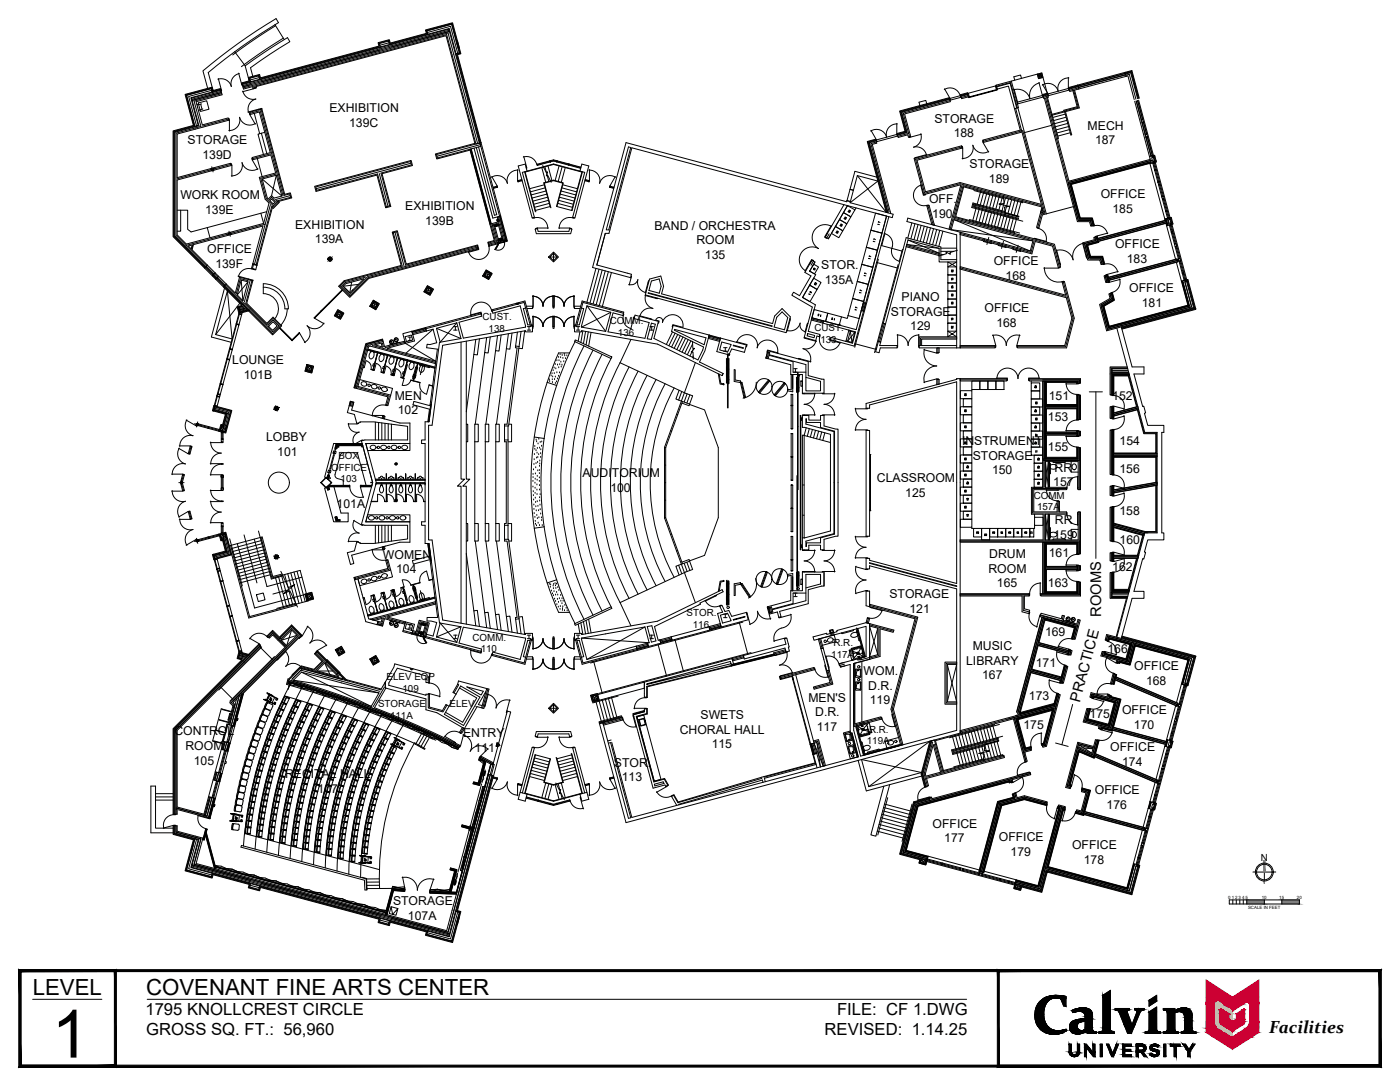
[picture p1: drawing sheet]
<svg xmlns="http://www.w3.org/2000/svg" width="279mm" height="216mm" viewBox="0 0 279 216" stroke-linecap="round" stroke-linejoin="round" font-family="sans-serif">
<defs><g id="words">
<text font-size="13.3" x="10.3" y="211">1</text>
<g font-size="4.4">
<text x="6.5" y="198.5">LEVEL</text>
<text x="29.2" y="198.5">COVENANT FINE ARTS CENTER</text>
</g>
<g font-size="3.5">
<text x="168.3" y="43.7">09</text>
<text x="45.9" y="164.7">BF</text>
<text x="71.6" y="173.2">BF</text>
<text x="253.3" y="206.2">Facilities</text>
</g>
<g font-size="3.3">
<text x="29" y="202.5">1795 KNOLLCREST CIRCLE</text>
<text x="167.1" y="202.5">FILE: CF 1.DWG</text>
<text x="29.2" y="206.6">GROSS SQ. FT.: 56,960</text>
<text x="164.6" y="206.6">REVISED: 1.14.25</text>
</g>
<g font-size="3.1">
<text x="166.2" y="47.6">03</text>
<text x="169.3" y="46.6" transform="rotate(-90 169.3 46.6)">03</text>
<text x="170" y="45.2" transform="rotate(-90 170 45.2)">09</text>
<text x="161.6" y="55">01</text>
<text x="164" y="58.2" transform="rotate(-90 164 58.2)">03</text>
<text x="189.1" y="55.4">02</text>
<text x="189.1" y="58.6">04</text>
<text x="189.1" y="60.3">06</text>
<text x="189.1" y="66.7">02</text>
<text x="191.6" y="83.3">05</text>
<text x="191.6" y="80.1">05</text>
<text x="205.7" y="78.7">09</text>
<text x="205.7" y="81.8">05</text>
<text x="194" y="90" transform="rotate(-90 194 90)">05</text>
<text x="194" y="86.8" transform="rotate(-90 194 86.8)">05</text>
<text x="205.7" y="88.2">07</text>
<text x="208.1" y="85" transform="rotate(-90 208.1 85)">05</text>
<text x="194.4" y="94.5" transform="rotate(-90 194.4 94.5)">09</text>
<text x="208.8" y="93.1" transform="rotate(-90 208.8 93.1)">09</text>
<text x="208.8" y="94.5" transform="rotate(-90 208.8 94.5)">09</text>
<text x="194.4" y="97.7" transform="rotate(-90 194.4 97.7)">09</text>
<text x="208.8" y="96.3" transform="rotate(-90 208.8 96.3)">09</text>
<text x="191.6" y="102.7">05</text>
<text x="196.5" y="107.6" transform="rotate(-90 196.5 107.6)">09</text>
<text x="199.7" y="107.6" transform="rotate(-90 199.7 107.6)">09</text>
<text x="202.8" y="107.6" transform="rotate(-90 202.8 107.6)">09</text>
<text x="204.6" y="107.6" transform="rotate(-90 204.6 107.6)">10</text>
<text x="207.1" y="107.6" transform="rotate(-90 207.1 107.6)">13</text>
<text x="55.4" y="141.1" transform="rotate(-90 55.4 141.1)">BF</text>
<text x="80.8" y="149.9" transform="rotate(-90 80.8 149.9)">BF</text>
</g>
<g font-size="2.9">
<text x="219.8" y="123.1" transform="rotate(-90 219.8 123.1)">ROOMS</text>
<text x="215.5" y="140.2" transform="rotate(-75 215.5 140.2)">PRACTICE</text>
</g>
<text font-size="2.6" x="205.7" y="91.4">11</text>
<g font-size="2.4">
<text x="65.8" y="22.3">EXHIBITION</text>
<text x="37.4" y="28.8">STORAGE</text>
<text x="69.7" y="25.3">139C</text>
<text x="186.5" y="24.4">STORAGE</text>
<text x="190.3" y="27.4">188</text>
<text x="217.1" y="25.9">MECH</text>
<text x="218.5" y="28.8">187</text>
<text x="40.4" y="31.7">139D</text>
<text x="193.5" y="33.5">STORAGE</text>
<text x="36" y="39.8">WORK ROOM</text>
<text x="80.9" y="41.9">EXHIBITION</text>
<text x="185.4" y="40.5">OFF.</text>
<text x="197.4" y="36.4">189</text>
<text x="219.7" y="39.6">OFFICE</text>
<text x="40.9" y="42.7">139E</text>
<text x="58.9" y="45.6">EXHIBITION</text>
<text x="84.9" y="44.9">139B</text>
<text x="130.6" y="45.8">BAND / ORCHESTRA</text>
<text x="186" y="43.4">190</text>
<text x="222" y="42.5">185</text>
<text x="41.4" y="50.5">OFFICE</text>
<text x="43" y="53.4">139F</text>
<text x="62.8" y="48.6">139A</text>
<text x="139" y="48.8">ROOM</text>
<text x="140.7" y="51.7">135</text>
<text x="163.9" y="53.7">STOR.</text>
<text x="198.3" y="52.8">OFFICE</text>
<text x="222.5" y="49.5">OFFICE</text>
<text x="224.9" y="52.4">183</text>
<text x="164.6" y="56.6">135A</text>
<text x="200.7" y="55.8">168</text>
<text x="225.4" y="58.3">OFFICE</text>
<text x="177.8" y="63">STORAGE</text>
<text x="179.9" y="60.1">PIANO</text>
<text x="181.7" y="65.9">129</text>
<text x="196.5" y="62.3">OFFICE</text>
<text x="198.8" y="65.3">168</text>
<text x="227.9" y="61.2">181</text>
<text x="46.4" y="72.7">LOUNGE</text>
<text x="48.6" y="75.6">101B</text>
<text x="78.8" y="79.8">MEN</text>
<text x="79.4" y="82.7">102</text>
<text x="209.3" y="79.7">151</text>
<text x="222" y="79.7">152</text>
<text x="53.1" y="88.1">LOBBY</text>
<text x="192" y="88.8">INSTRUMENT</text>
<text x="209.1" y="84">153</text>
<text x="223.4" y="88.8">154</text>
<text x="55.3" y="91">101</text>
<text x="116.3" y="95.3">AUDITORIUM</text>
<text x="194.1" y="91.7">STORAGE</text>
<text x="198" y="94.7">150</text>
<text x="209.1" y="90.1">155</text>
<text x="210.5" y="94.1">RR</text>
<text x="223.4" y="94.3">156</text>
<text x="67.2" y="101.3">101A</text>
<text x="121.8" y="98.2">100</text>
<text x="175" y="96.1">CLASSROOM</text>
<text x="180.7" y="99.1">125</text>
<text x="210.2" y="97.1">157</text>
<text x="210.2" y="107.6">159</text>
<text x="210.5" y="104.6">RR</text>
<text x="223.4" y="102.8">158</text>
<text x="76.4" y="111.5">WOMEN</text>
<text x="197.4" y="111.3">DRUM</text>
<text x="209.3" y="111.1">161</text>
<text x="222" y="114">162</text>
<text x="223.4" y="108.6">160</text>
<text x="79" y="114.4">104</text>
<text x="177.5" y="119.4">STORAGE</text>
<text x="197.3" y="114.3">ROOM</text>
<text x="199" y="117.2">165</text>
<text x="209.1" y="117">163</text>
<text x="181.5" y="122.3">121</text>
<text x="194.1" y="129.8">MUSIC</text>
<text x="208.6" y="126.9">169</text>
<text x="221" y="130.4">166</text>
<text x="172.3" y="134.7">WOM.</text>
<text x="173.3" y="137.6">D.R.</text>
<text x="192.8" y="132.7">LIBRARY</text>
<text x="196" y="135.6">167</text>
<text x="206.7" y="133.1">171</text>
<text x="226.4" y="133.8">OFFICE</text>
<text x="228.7" y="136.7">168</text>
<text x="139.8" y="143.5">SWETS</text>
<text x="161.3" y="140">MEN'S</text>
<text x="162.7" y="142.9">D.R.</text>
<text x="173.6" y="140.5">119</text>
<text x="205.3" y="139.6">173</text>
<text x="217.5" y="143.3">175</text>
<text x="223.9" y="142.5">OFFICE</text>
<text x="34.8" y="146.7">CONTROL</text>
<text x="37" y="149.6">ROOM</text>
<text x="92.4" y="147">ENTRY</text>
<text x="94.7" y="150">111</text>
<text x="135.6" y="146.4">CHORAL HALL</text>
<text x="142" y="149.4">115</text>
<text x="163" y="145.9">117</text>
<text x="204.2" y="145.5">175</text>
<text x="221.6" y="149.9">OFFICE</text>
<text x="226.3" y="145.5">170</text>
<text x="38.7" y="152.6">105</text>
<text x="56.9" y="155.2">RECITAL HALL</text>
<text x="122.5" y="153">STOR.</text>
<text x="124.1" y="155.9">113</text>
<text x="223.9" y="152.8">174</text>
<text x="63.4" y="158.2">107</text>
<text x="218.5" y="158.4">OFFICE</text>
<text x="220.9" y="161.4">176</text>
<text x="186.1" y="165.1">OFFICE</text>
<text x="199.3" y="167.9">OFFICE</text>
<text x="188.5" y="168.1">177</text>
<text x="201.7" y="170.8">179</text>
<text x="213.9" y="169.4">OFFICE</text>
<text x="216.3" y="172.3">178</text>
<text x="78.4" y="180.6">STORAGE</text>
<text x="81.4" y="183.6">107A</text>
</g>
<g font-size="2">
<text x="96.3" y="63.8">CUST.</text>
<text x="121.7" y="64.6">COMM.</text>
<text x="97.5" y="66.2">138</text>
<text x="123.3" y="67">136</text>
<text x="162.5" y="66.1">CUST.</text>
<text x="163.7" y="68.5">133</text>
<text x="66.1" y="93.9">OFFICE</text>
<text x="67.5" y="91.6">BOX</text>
<text x="68" y="96.3">103</text>
<text x="206.3" y="99.5">COMM</text>
<text x="207" y="101.8">157A</text>
<text x="137" y="122.9">STOR.</text>
<text x="138.3" y="125.2">116</text>
<text x="94.3" y="127.8">COMM.</text>
<text x="95.9" y="130.1">110</text>
<text x="165.9" y="131.3">117A</text>
<text x="166.3" y="129">R.R.</text>
<text x="77.2" y="135.7">ELEV EQP</text>
<text x="75.5" y="141.1">STORAGE</text>
<text x="77.8" y="143.5">111A</text>
<text x="80.3" y="138.1">109</text>
<text x="89.7" y="141.2">ELEV.</text>
<text x="173" y="148.5">119A</text>
<text x="173.4" y="146.2">R.R.</text>
<text x="251.6" y="171.7">N</text>
</g>
<g font-size=".9">
<text x="245.1" y="179.4">0</text>
<text x="245.8" y="179.4">1</text>
<text x="246.5" y="179.4">2</text>
<text x="247.2" y="179.4">3</text>
<text x="247.9" y="179.4">4</text>
<text x="248.6" y="179.4">5</text>
<text x="251.8" y="179.4">10</text>
<text x="255.3" y="179.4">15</text>
<text x="258.8" y="179.4">20</text>
<text x="249.1" y="181.5">SCALE IN FEET</text>
</g>
</g></defs>
<!-- layer: 0 -->
<g fill="none" stroke="#000" stroke-width=".2">
<path d="M245.3 179.6h14v.8h-14zM246 179.6v.8M246.7 179.6v.8M247.4 179.6v.8M248.1 179.6v.8M248.8 179.6v.8M250.5 174h3.6M252.3 174v1.8M252.3 179.6v.8M255.8 179.6v.8"/>
<circle cx="252.3" cy="174" r="1.78"/>
<circle cx="252.3" cy="174" r="1.55"/>
</g>
<g fill="#808080" stroke="#808080" stroke-width=".2">
<path d="M252.2 171.7v2.3h.3zM252.2 171.7h.3v2.3z"/>
<path d="M254.1 174h.5zM254.1 174.1l.5-.1z"/>
<path d="M252.3 175.8l.1 .5zM252.3 175.8l.1 .5z"/>
<path d="M250.1 174.1l.4-.1zM250.1 174h.4z"/>
<path d="M255.8 179.6l3.5 .8v-.8zM255.8 179.6l3.5 .8h-3.5z"/>
<path d="M248.8 179.6l3.5 .8v-.8zM248.8 179.6l3.5 .8h-3.5z"/>
</g>
<!-- layer: ZOB15-0680 - A-Ex Walls -->
<g fill="none" stroke="#000" stroke-width=".2">
<path d="M94.6 29.6l3.6 13.5M95.5 29.3l3.6 13.5-.4 .1-3.6-13.5M95.8 28.5l3.9 14.7M96 28.5l3.9 14.6M116.1 32.7l1.4 .4-2.8 10.4-.4-.1 2.4-9-1-.3zM125.4 29.3l.5 .1-4.4 16.5h-.5zM169.6 37.8l.7 .2M99.3 43.3l-.9 .2M106.6 43.4l-.4 .1-2.8-10.4 1.4-.4 .4 1.4-1 .3 2.5 9.1M107.2 45.5l.2 .7h6.1l.2-.6 .4 .1-.2 .9h-6.9l-.2-.9 .5-.1M109.7 51.3l.8-.8 .7 .8-.7 .7zM109.7 51.3h1.5"/>
<path d="M110.5 50.3l1 1-1 1-1-1zM110.5 50.5v1.5M121.5 46.6h-.7l-1.7 6.3 5.6 1.5M129.4 58.4l24.7 6.6-.1 .1-24.6-6.6zM130 56.1l1.6-.4 .3 1.4-.3 1.4-2.1-.5zM161.8 55.1l-2.2 3.9-1.2-.7-.4 .6 4.1 2.4-1.6 6 2.3 .7 .2-.9 .5 .1 .1-.5-2.3-.6 1.4-5.3-2.5-1.4 2.2-4M168.4 40.8l-3.7 6.5M169 40.3l-44.1-11.8-6.6 24.9 7.5 2 .2-.7-.8-.2M169.1 41l-3.8 6.6M169.7 40.4l8.5 2.3-.1 .7-52-13.9-4.4 16.4M172.7 58.8l-.6 2.5M176.9 43.1l-4.1 15.3"/>
<path d="M177.4 43.2l-6.9 25.9-4.8-1.3 .2-.5 4.2 1.2 .6-2.3-6.5-1.7 .1-.5M190.9 51.8h-3.1v-2.5l-7-1.9-4.5 17.1 .4 .2 4.5-16.8 6.2 1.7v2.7h3.5M80.4 66.6l1.8-.5 .5 1.9-1.8 .5zM80.9 67.2l1.2-.3 .3 .9-1.3 .4zM86.5 75.7l-.6 5M87.9 68.3l-.8-2.8 4.1-1.1 .8 3.2-4.3 .7-2.1 15.9h-.8v3.6h-.7v.7h.7v15.6h-.7v.7h.7v3.6h.8l2.1 15.9 4.3 .8-.8 3.1-4.1-1.1 .8-2.8M96 62.6l-11 3M102.9 60.6l-4.7 1.2 .2 .7 5.4-1.5 1.1 4.3-12.4 2.2-.9-3.2 4.5-1.2-.2-.7-11 3 .2 .7 1.3-.4 .8 2.7-1.4 .4-.6-.1-.1 .7 2.2 .3-.7 5.5M102.9 69l.7 .1-2.1 15.9h-.8v-.4h.5l2-15.2h-.3zM103.2 60.7l-5 1.3M103.6 60.4l1.2-.3 1.3 5h-.2l-1.3-4.8-1.2 .4M104.9 61.5l-.5 .1 .9 3.2h.5"/>
<path d="M105 61.1h1.3v.5h-1.1M106 64.8h.3v1.4h-1.4v-.2l-16.6 2.9-2.1 16h-.7v22.8h.7l2.1 16 16.6 2.9v-.2h1.4v1.4h-.3M114.8 67.8l7.3 3.4-.1 .3-7.3-3.4zM115.9 61.1h-1.2v.5h1.1M116 61.5l.5 .1-.9 3.2h-.5M117.1 61l4.8 1.3-1 3.8-4.8-.8zM124.4 62.5l-8.1-2.2-1.2 4.8h-.3l1.4-5 8.3 2.2-.2 .7-2-.6-1 3.8 7.4 1.3 .9-3.1-3-.8 .1-.7 4.7 1.2-.9 3.4 8.8 4.3 1.1-2.6-6.4-3.1 .3-1.2 7.2 2-.8 3.1-1.1 2.2 4.7 2.3-.2 .5-12.9-6.3-15.1-2.7v.2h-1.4v-1.4h.2M125.9 67.7l-2.1 4.7M130 64.5l.8 .2-.8 3-.8-.1zM134.6 65.7l6.3 1.7-.4 1.4-5.9-2.9zM138.8 72.3l-2.2 6.1M139.1 60.5l-7.1-1.9 .4-1.5-.5-2-2.3 .6-.8 3.1 28.1 7.6 .8-3.2-1.6-1.6-1.5 1.5-.4 1.5-7.1-1.9"/>
<path d="M139.6 60.7l7.1 1.8M143.8 67.5l5.2 1.3-.4 1.5-2.6-.7-.5 1.2-2.4-.6zM144 68.3l1.9 .4-.7 1.6-1.6-.5zM146.4 68.9l1.9 .5v.1l-2-.5zM153.2 70l8.1 2.1v2.9l2.7 .7h.5v2.8h-4.4v-3.8h-2.3v-1.9l-4.9-1.4M153.5 70.9l4.8 1.3v2.1h2.5M153.5 70.8l7.3 1.9v5.3h3v-1.9l-3-.8M155 63.3l1.1-1.1 1.1 1.2-.6 2.4-2.1-.5zM161.2 66.6l1.4 .3-.1 .5-1.4-.4zM169 68l.9 .3M169.4 65.9l-.6 2.2M169.5 66l1 .3"/>
<path d="M169.7 66.1l-.5 2M170.6 66.4l-.5 1.8M171.9 61.9l-1 3.9-6.1-1.7M179 69h-3.4l.2-.7-.5-.2-.5 2.1M179 69.4h-3.3l-.3 1M183.5 69.4h7.4v-22.5l-9.9-2.7 .2-.7 10.4 2.8v23.1M183.9 69h7M190.9 75.6v.1l-17.4 4.6M191.6 75.6v70.7l-66.7 17.8-5.3-19.7M65.1 95.3l1 1-1 1-1-1zM69.9 80.1l-.6 2.2 1.4 .4 .5 1.8 .7-.2v-.1h2.7l6.7 .9v2.7h-8.5l-.7 .2 2.3 8.3-2.3 8.3 .7 .2h8.5v2.7l-6.7 .9h-2.7v-.1l-.7-.2-.5 1.8-1.4 .4 .6 2.3 .7-.2-.4-1.6 6.7-1.8M70.6 80.3l-.4 1.5 5.4 1.5"/>
<path d="M76 83.4l3.8 1h2v4.1h-8.8l2.1 7.8-2.1 7.8h8.8v4.1h-2l-2.4 .6M100.7 87.8h.7v17h-.7v-.3h.3v-16.4h-.3zM132.6 96.3h.3M132.6 92.8h.3M132.6 99.8h.3M132.9 89.3v14l3.3 9.2M132.9 89.3h-.3v14h.3l-.3 .1 3.4 9.2M133.8 85.9l.2 .1M135 82.7h.2M136 80l-3.4 9.2 .3 .1M136.1 80.4l1.4 .6 .1-.4M136.2 80.1l-3.3 9.2"/>
<path d="M160.5 86.9l5.2 1.4M160.8 83.6h.2v.7h2.8v1l2.7 .7v20.6l-2.7 .7v1h-2.8v.7h-.2v-1l5.6-1.5v-20.4l-5.6-1.5zM172.8 80.5v1h.7v-.7l17.4-4.6v40.2l-17.4-4.6v-.4h-.7v2.1h.7v-.6l17.4 4.6v28.2l-19.1 5.2-1.4-5.2v-13.3l3.1-.8v-7.2M172.8 85.9h.7v21.1h-.7zM70.8 115.7l2.2 8.3 2.3 .7 .1-.7-1.8-.5-.5-1.8M71.4 115.5l.7 2.6M72.3 118.6l.7 2.7M85.4 108.5l.3 2.5M86.8 119.4l.5 3.8h-2.1v.7h.8l1.2 .3-.8 2.7-1.3-.3-.2 .6 11 3 .2-.7-4.5-1.2 .9-3.2 12.4 2.2-1.1 4.3-5.4-1.5-.2 .7 6.6 1.8 1.3-5-.2-.1-1.3 4.8-6.4-1.7M100.7 107.6h.8l2.1 15.9-.7 .1v-.4h.3l-2-15.2h-.5zM134 106.6l-.2 .1M135.2 109.9l-.2 .1"/>
<path d="M136.6 114.2l2.2 6.1M137.6 112l-.1-.3-1.4 .5M160.1 107.3v2.4h1.3v-.9h2.4v.9h.7v-2.1l2.3-.6h.4v-21.4h-.4l-2.3-.6v-2.1h-.7v.9h-2.4v-.9h-1.3v2.4h.5l5.1 1.4v19.2l-5.2 1.4M160.8 117.3l3-.8v-1.9h-3v5.3l-6.7 1.8M160.8 118.3h-2.5v2.1l-4.2 1.1M164.5 114.4v2.5h-.5l-2.7 .8v2.8l-5.7 1.5 .3 1.1-.5 .1-.3-1.1-1.5 .4M164.5 116.9v-2.7h-4.4v3.7h-2.3v1.9l-4.6 1.3M173.5 112.3l17.4 4.6v.1l-17.4-4.6zM80.5 125.8l1.8 .5M80.6 125.3l.3-1.2 1.8 .5-.5 1.9-1.8-.5M81.1 124.4l1.3 .4-.3 1-1.2-.4zM81.8 133.3l-3-.8-.2 .6-1.6 2.9-.1 1.3 8.1 2.2v2.1l2.2 .6 5.5 3.2 2.5-4.4 .9 .2"/>
<path d="M82.5 133.5l3.4 .9-.2 .6M85 127l11 3M85.5 138.5v2.8l2.9 .8 .8-1.4M85.7 135v1.2h-.7v-1.3l-5.7-1.6-1.7 3v.4l7.4 2v-.2h.7v2.6l2.6 .7 .7-1.2 .6 .3-.9 1.6 3.8 2.3 3.3-5.7-3.9-2.2-.9 1.6-.6-.3 .9-1.7M85.7 135h-.2v1.2M91.3 136.5l.2-.6 5.6 1.5M91.3 136.5l.2 .2-.9 1.6M93.2 137.1l3.2 .8-.4 .8zM96.9 138l-1.4 2.6 .7 .2M105.2 131.1h1.1v.4h-1.3M105.8 127.8h-.5l-.9 3.2 .5 .1M114.7 124.5l7.3-3.4 .1 .3-7.3 3.4z"/>
<path d="M115.1 127.8h.5l.9 3.2-.5 .1M115.8 131.1h-1.1v.4h1.2M120.9 126.5l-4.8 .8 1 4.3 4.8-1.3M123.8 120.2l2.1 4.7M127.1 129.4l-10.8 2.9-1.2-4.8-.3 .1 1.4 5 10.9-3-.1-.7-4.7 1.3M129.1 136.5l16.7-4.5 .1 .4-16.8 4.2zM129.2 125l.9-.1 .8 3-.9 .2zM139.4 120.7l-8.8 4.3 .8 2.8 .3-.1 .2 .6-2.5 .7-.2-.7 .4-.1-.9-3.1-7.4 1.3M139.8 120.5l-.1-.2 4.6-2.2-.2-.4-12.9 6.3-15.1 2.6v-.2h-1.4v1.4h.2M141 125.2l-7.1 1.9 .2 .6 7.1-1.9M141.5 125l.2 .7M142.9 132.3l-14.3 3.8v2.3"/>
<path d="M143.4 132.1l2.7-.7 .3 1.1M143.7 121l.4-.2 .6 1.2 .8-.2 .5 1.2 2.9-.8 .4 1.5-5.4 1.4-.7-2.7 1-.3zM143.8 122.7l1.4-.3 .7 1.5-1.7 .4zM146 132.8l-16.9 4.1v2.2h-.5v-.2M146 132.9l-16.8 4.1v2.2h-.1M146.3 123.6l2.4-.6v.1l-2.3 .6zM157.3 128.4l-.3-1.1-.4 .2 .3 1-8.6 2.3 .2 .7 8.2-2.2 .2 .8M157.5 129.1h-.2l.2 .8M158.1 134.8l3.7 13.7 .7-.2M158.8 134.6l3.5 13.2M164.3 131.1l-.5-1.7 .5-.1 1.2 4.4-.5 .1-.6-2.2M167.7 133.1l2-.5v13.3"/>
<path d="M171.2 125.4l1.6-.4v6h-.1M172.5 131.1l-5 1.3M172.8 124.2l-5.8 1.6 .1 .2-2.1 .6v-.2l-2.7 .7 .1 .7 8.6-2.3M172.8 120.9v-2.9h.7v3.1M99.4 148.9l-1.6 5.7M101.1 142.6l-1.6 5.9M101.2 141.9l.7 .2-3.4 12.7M106.6 149.2l-.4-.1-2.8 10.4 1.4 .4 .4-1.4-1.4-.4M106.7 149.1l-2.5 9.1M107.3 147l-.5-.1 .2-.9h6.9l.2 .9-.4 .1-.2-.6h-6.1l-.2 .7M109.5 141.3l1-1 1 1-1 1zM109.7 141.3l.8-.7 .7 .7-.7 .8z"/>
<path d="M109.7 141.3h1.5M110.5 140.6v1.5M117.1 158.1l-1.4 .4 .4 1.4 1.4-.4-2.8-10.4-.4 .1 2.4 9M120.3 144.2l5.1 19.1 .5-.1-4-15-.5 .1M122 147.7l-.7 .1M126.4 142.6l2.2-.6v-.6h.5v1l-2.1 .5 3.5 13.1 2.1-.5 .7 1.2-.4 .2-.2-.3-2.4 .7-2.6-10M126.5 143.1l.1 .3M126.7 143.7l.7 2.5M127.5 146.7l.1 .3M129.1 141.4h.1v1.1l-2.1 .5 3.5 12.9 2-.6 .8 1.4-.2 .1M130.6 156.5l1.7-.5 .2 .3-1.8 .5zM152 155.1l-16.7 4.9-.8-1.4-.2 .1"/>
<path d="M152.1 155.3l-16.8 4.9-.9-1.5-.4 .2 1.1 1.8M152.3 156.1l-.1-.5-16.7 4.9v.1M162.8 152.3l-10.3 2.8M162.9 152.5l-10.4 2.8 .2 .7M163.7 153l-.7-2.7-.7 .2 .8 2.7M169.8 146.3h.2l1.3 4.7-45.2 12.1-4-15"/>
</g>
<!-- layer: ZOB15-0680 - A-Ex Acc -->
<g fill="none" stroke="#000" stroke-width=".2">
<path d="M98.1 35.2l1.1 1.9-.7 .2M98.4 37.4l.1-.1 .1 .3h-.2M99.2 37.3l-.7 .1M99.3 37.4h-.1v-.3l.1 .3-.7 .2M103.3 33.8v2.2h.1l.1 .2-.1 .1M103.4 33.9a2.1 2.1 0 0 0-2.1 2.7 2.1 2.1 0 0 0-3.2-1.2M104 35.9l-.7 .1 .1 .3 .7-.2M104.1 36l-.7 .1M104.2 35.8l-.2 .1 .1 .2 .1-.1M104.4 31.3a2.1 2.1 0 0 1 2.7 1.5M104.5 31.2l.6 2.1M104.7 34.3l2.1 7.9"/>
<path d="M105 33.4l.1-.1 .1 .3h-.2M105.2 34.1l5.3-1.4 5.2 1.4M107.2 32.8l2.5-.7a1.5 1.5 0 0 1 1.5 0v.2l-.7-.2-.6 .2-.1-.2v.2h.1l-2.6 .7M107.2 32.8h-.1l.1 .2h.1M107.2 32.8l.1 .2M108.1 33.4l.8 3M108.3 33l.7 1.4 .3-.1-.3 .8 .3-.1 .7 1.4M108.6 36.9l-2.9 .8M108.7 33.3l.8 2.9M108.8 37.5l-2.9 .8M109 38.1l-3 .8M109.1 38.7l-2.9 .8"/>
<path d="M109.3 39.3l-2.9 .8M109.4 33.1l.8 2.9M109.5 40l-3 .8M109.7 32.2l-2.4 .7M109.9 32.2l.6-.2 .6 .2M110.4 32.8l5.7 1.5-2 7.7M110.5 32.8l-5.7 1.5 2.1 8M111.1 32.1l2.5 .6-.1 .3-2.4-.7zM111.2 32.2l2.2 .6M111.5 40l2.9 .8M111.6 33.1l-.8 2.9M111.6 39.3l3 .8"/>
<path d="M111.8 38.7l2.9 .8M112 38.1l2.9 .8M112.1 37.5l3 .8M112.2 33.3l-.8 2.9M112.3 36.9l2.9 .8M112.8 33.4l-.8 3M113.6 32.8l2.2 .6M115.8 33.3l-2.3-.6-.1 .2 2.4 .7M116 33.4l-.2-.1 .1 .3M116.2 34.3l-2 7.7-3.1-.8 1.2-4.7-1.8-.5-1.9 .5 1.4 5M116.8 35.8l.1 .1-.1 .2-.1-.1M116.9 36l.6 .1"/>
<path d="M116.9 35.9l.7 .1v.3l-.8-.2M117.5 33.9a2.1 2.1 0 0 1 2.2 2.7 2.11 2.11 0 0 1 3.1-1.2M117.6 33.8v2.2l-.1 .2 .1 .1M121.6 37.4h.2l-.1-.3-.1 .3 .8 .2M121.8 37.3l.6 .1M122.5 37.4l-.1-.1 .1 .3M122.8 35.2l-1.1 1.9 .7 .2M175 35.3l-4.4-1.1-1 3.6M175.2 36.1l-4.1-1.1-.8 3M106.6 43.4l.1 .1-.4 .1v-.1M106.7 43.5a2.1 2.1 0 0 1 2.6 2.1M107.2 45.5h2.2"/>
<path d="M107.3 45.6l-.1-.1-.3 .1v.1M109.6 40.6l-2.9 .8M109.8 41.2l-2.9 .8M111.1 41.2l1.3-4.7-1.9-.5-2 .5 1.3 4.9M111.3 40.6l2.9 .8M111.5 45.5h2.2M113.7 45.6v-.1l.3 .1v.1M114.2 43.5a2.1 2.1 0 0 0-2.6 2.1M114.3 43.4v.1l.3 .1v-.1M118.9 53.6l-1.8 6.7M119.5 53.7l-1.8 6.8M120.2 53.9l-1.8 6.7"/>
<path d="M120.8 54l-1.8 6.8M121.4 54.2l-1.8 6.8M122 54.4l-1.8 6.7M125.8 55.4h.2l-.4 1.5M125.9 55.1h.1v.3M127.3 55.8a1.4 1.4 0 0 1-1.8 .9M127.3 55.8a2.1 2.1 0 0 0 1.6 2.6M128.7 58.9l2.2 .6M128.9 58.9a2.1 2.1 0 0 0 1.4 2.6M129.3 56.3l-.5 2.2M129.5 56h-.1l-.1 .3 .1 .1M130.9 59.4v.1l.3 .1v-.1"/>
<path d="M182 44.5l-.8 3M182.6 44.6l-.8 3.1M183.2 44.8l-.8 3M183.8 45l-.8 3M184.5 45.1l-.9 3.1M185.1 45.3l-.8 3M185.7 45.5l-.8 3M186.3 45.6l-.8 3.1M186.9 45.8l-.8 3M187.5 46l-.8 3M187.8 49.5h3.1M187.8 50.8h.5"/>
<path d="M187.8 50.2h2.6M188.2 46.1l-.8 3.1M191.1 49.9l-1.5 .5 .1 .3-.9-.4 .1 .3-1.5 .5M87.1 65.5l4.9 2.1M91.2 64.4l-3.3 3.9M92 68.3v27.3h.7l-1.4 1.4h.7v27.4M93.1 68.1v27.5h.7l-1.4 1.4h.7v27.5M94.6 70.7l-1.5 11.5M95.7 67.6l-.4 3.2-.7-.1 .4-3M95.9 62.4h.1l.1 .3-.1 .1M96 62.3l-2.1 .6M96.7 70.3l-1.9 14.3"/>
<path d="M97.8 67.2l-.4 3.2-.7-.1 .4-2.9M98.1 61.8a2.1 2.1 0 0 0-2.6-1.4 2.1 2.1 0 0 0-1.5 2.5M98.2 61.8h-.1l.1 .4h.1M98.9 70l-1.9 14.6M100 66.8l-.4 3.3-.7-.1 .4-3M101.1 69.6l-2 15M101.5 66.6l-.4 3M102.2 66.5l-.4 3.2-.7-.1M103.3 66.3l-.4 2.7M104 66.1l-.4 3M104.7 66l-.5 3.6-.7-.1M109.2 76.3l-1.4 4.9-1.2 6"/>
<path d="M111.1 76.9a61.5 61.5 0 0 0-2.5 10.6M114.8 68.2l-1.1 2.2M115.7 66.2l-.3 1.9M116.3 66l-.4 2.3M116.6 69a59.6 59.6 0 0 0 0 54.6M116.9 66.1l-.5 2.5M117.2 61l3.7 5.1M117.4 66.2l-.4 2.6M118 66.3l-.5 2.8M118.4 69.9a57.6 57.6 0 0 0 0 52.8M120.2 70.7a55.6 55.6 0 0 0 0 51.2M121.9 62.3l-5.8 3"/>
<path d="M121.9 71.5a53.6 53.6 0 0 0 .1 49.6M124.4 62.6l.1 .1-.1 .3h-.1M124.4 63a2.1 2.1 0 0 0 1.6 2.6M125.5 73.2a49.6 49.6 0 0 0 0 46.2M126.4 63.5l-.5 2.2M126.7 63.2h-.2l-.1 .3 .2 .1M127.3 74.1a47.7 47.7 0 0 0 0 44.5M127.6 63l2.2 .6M129.1 74.9a45.7 45.7 0 0 0 0 42.8M129.7 63.7l.1-.1 .3 .1v.1M130.3 61.5a2.1 2.1 0 0 0-2.6 1.6M130.9 75.7a43.7 43.7 0 0 0 0 41.2"/>
<path d="M131.4 64.1l.1 .1-.1 .3h-.1M131.6 64.1l-.7-.2a.7 .7 0 0 1 .9-.5 .7 .7 0 0 1 .4 .9 2.1 2.1 0 0 1 2.5-1.5 2.1 2.1 0 0 1 1.6 2.5l-2-.5M132.7 76.6a41.7 41.7 0 0 0 0 39.4M134.2 66.2l-1.2 2.5M134.3 64.9h-.1l-.1 .3 .1 .1M134.5 77.4a39.7 39.7 0 0 0 0 37.8M134.7 66.5l-1.2 2.5M135.3 66.7l-1.3 2.5M135.5 77.9l-.6 1.7 2.7 1 .6-1.6-1.4-.5-13.1-6.1a51.6 51.6 0 0 0 .1 47.8l13-6 1.4-.6-.6-1.6-2.7 1 .6 1.7M135.8 67l-1.3 2.5M136.1 78.1l-.7 1.7M136.3 67.2l-1.2 2.6"/>
<path d="M136.6 78.4l-.6 1.6M136.8 67.5l-1.2 2.5M137.1 78.6l-.6 1.6M137.4 67.8l-1.3 2.5M137.7 78.8l-.6 1.6M137.9 68l-1.3 2.5M138.1 70.2l-.4 .8M138.2 68.1l.1 1.4h.3l-.6 .7h.3l.1 1.5M138.2 68.6l-1 2.2M138.3 71l-.1 .3M138.4 69.5l-.2 .4M157 65.9a2.1 2.1 0 0 0 2.7-1.4 1.39 1.39 0 0 0 1.1 1.7"/>
<path d="M157.6 63.6h.2l-.1 .3h-.1M157.7 63.9l-.6 2.2M158.1 74.7h.1v2.8h-.1zM159.4 71.6v-.1l.3 .1v.1M159.7 71.6l2.2 .6M159.8 76h.3v1.1h-.3zM160.1 78.5v.1h.4v-.1M160.5 78.6h2.2M160.5 67.3v.2h.3v-.1M160.8 67.5l2.1 .6M161.2 64.9l-.2-.1-.3 1.5M161.2 64.5h-.1l-.1 .3"/>
<path d="M162.6 78.5a2.1 2.1 0 0 1-2.1 2.2 2.1 2.1 0 0 1 2.1 2.2M162.9 68a2.1 2.1 0 0 1-2.6 1.6 2.11 2.11 0 0 1 1.4 2.7M163.5 67.2h.1M164.1 78.5v.1h.4v-.1M164.5 78.6h2.2M165.6 67.8h.1M166.5 78.5a2.1 2.1 0 0 1-2.1 2.2 2.1 2.1 0 0 1 2.1 2.2M69.5 84.6h1.7M69.6 84.5a1.69 1.69 0 0 0 2.1 1.7 1.7 1.7 0 0 0-1 2.6M71.5 84.4l-.3 .2v-.1M72.1 87.9l-1.5 .9M72.5 87.9h-.4l.1 .1"/>
<path d="M74.9 84.2v3.6M75.6 84.3v3.5M76.2 84.4v3.4M76.8 84.5v3.3M77.5 84.6v3.2M78.1 84.6v3.2M93.1 84.6h.2v3.5h-.2M94.8 88.1h.7v-3.5h-.7v23.4h.7v-3.5h-.7M96.8 88.1h.7v-3.5h-.7v23.4h.7v-3.5h-.7M98.9 88.1h.7v-3.5h-.7v23.4h.7v-3.5h-.7M100.7 85v2.8M101.4 85v2.8"/>
<path d="M101.5 84.6h.6v3.5h-.7M137.6 80.7l3 1.1 2.8 7.5v14l-2.8 7.5-3 1.1M159.7 82.9h.1v26.8h-.1zM159.8 83.7h.1M159.9 83.7v-.2v.4h-.1M160.1 83.4h-.2v.2M160.1 83.2v.2h-.2M160.1 82.9v-.1h.4v.1M160.5 82.8h2.2M160.9 85.4l-.4 1.5M161.5 85.5l-.4 1.6M162.1 85.7l-.4 1.5"/>
<path d="M162.8 85.9l-.5 1.5M163.4 86l-.4 1.6M164 86.2l-.4 1.5M164.1 82.9v-.1h.4v.1M164.5 82.8h2.2M164.6 86.4l-.4 1.5M170.6 85.8h2.2M170.6 81.6h2.2M170.7 81.5a2.1 2.1 0 0 0 2.1 2.2 2.1 2.1 0 0 0-2.1 2.2M172.8 85.9v-.1h.4v.1M172.8 81.5v.1h.4v-.1M69.5 108h1.7"/>
<path d="M70.6 103.9l1.5 .9M70.7 103.8a1.7 1.7 0 0 0 1 2.6 1.69 1.69 0 0 0-2.1 1.7M71.2 108.1h.4l-.1 .1M72.2 104.6l-.1 .2h.3l.1-.1M74.9 104.8v3.6M75.6 104.8v3.5M76.2 104.8v3.4M76.8 104.8v3.3M77.5 104.8v3.3M78.1 104.8v3.2M93.1 104.5h.2v3.5h-.2M93.1 110.4l1.5 11.5"/>
<path d="M94.8 108l1.9 14.3M97 108l1.9 14.6M99.1 108l2.4 18M100.7 104.8v2.8M101.4 104.8v2.8M101.4 104.5h.7v3.5h-.6M106.6 105.4l1 5 1.6 5.9M108.6 105.1a61.5 61.5 0 0 0 2.5 10.6M135.4 112.8l.7 1.7M136 112.6l.6 1.6M136.5 112.4l.6 1.6M137.1 112.2l.6 1.6"/>
<path d="M140.7 119.8a2.1 2.1 0 0 0 2.9 1.1M142.7 119l-2 1M142.9 118.7l.1 .2-.3 .1-.1-.1M158.1 115.1h.1v2.8h-.1zM159.8 115.5h.3v1.1h-.3zM159.8 108.7h.1v.5h.2M159.8 109h.1M159.9 109.2h.2v.2M160.1 114.2v-.2h.4v.2M160.1 109.7v.1h.4v-.1M160.5 114h2.2M160.5 109.8h2.2"/>
<path d="M162.6 109.7a2.1 2.1 0 0 1-2.1 2.2 2.1 2.1 0 0 1 2.1 2.2M164.1 114.2v-.2h.4v.2M164.1 109.7v.1h.4v-.1M164.5 114h2.2M164.5 109.8h2.2M166.5 109.7a2.1 2.1 0 0 1-2.1 2.2 2.1 2.1 0 0 1 2.1 2.2M170.6 111.3h2.2M170.6 107.1h2.2M170.7 107a2.08 2.08 0 0 0 2.1 2.2 2.1 2.1 0 0 0-2.1 2.2M172.8 111.4v-.1h.4v.1M172.8 107v.1h.4v-.1M85.5 138.5v-.1h.2v.1"/>
<path d="M85.5 136.2v.1h.2v-.1M85.7 136.3a2.1 2.1 0 0 1 2 2.8M85.7 138.4l2.1 .6M87.9 124.3l3.3 3.9M91 138.5l-1.4 2.4M91.7 137.3l3.4 2-2.8 4.8-3.4-2M92 125.1l-4.9 2M93.9 129.8l2.1 .5M94 129.7a2.1 2.1 0 0 0 1.5 2.5 2.1 2.1 0 0 0 2.6-1.4M95 124.9l-.4-3 .7-.1 .4 3.2M96 129.8l.1 .1-.1 .3h-.1M97.1 125.3l-.4-3 .7-.1 .4 3.2"/>
<path d="M98.3 130.5l-.1-.1-.1 .4h.1M99.3 125.6l-.4-3h.7l.4 3.2M101.1 123l.7-.1 .4 3.2M102.9 123.6l.4 2.7M103.5 123.1l.7-.1 .5 3.6M103.6 123.5l.4 3M113.7 122.2l1.1 2.2M115.4 124.5l.3 1.9M115.9 124.3l.4 2.3M116.1 127.3l13.5 .9M116.4 124l.5 2.5M117 123.8l.4 2.6"/>
<path d="M117.5 123.5l.5 2.8M128.7 139.2a2.1 2.1 0 0 0-2.1 2.2M128.7 139.1v.1h.4v-.1M128.7 125.1l-11.5 6.5M144 120.8l-.1-.1-.3 .2 .1 .1M98.1 157.2a2.1 2.1 0 0 0 3.2-1.2 2.1 2.1 0 0 0 2.1 2.7M98.4 155h.2l-.1 .3-.1-.1M98.5 155.3l.7 .2-1.1 1.9M98.5 155.2l.7 .1M98.6 155l.7 .2-.2 .2 .1-.2h.1M103.4 156.3l.1 .1-.1 .2h-.1v2.2M103.4 156.5l.7 .1"/>
<path d="M104.1 156.5l-.7-.2-.1 .3 .7 .2M104.2 156.6l-.1-.1-.1 .3h.2M105 159h.2l-.1 .3-.1-.1M105.1 159.2l2.3 .6M105.2 159l2.3 .7v.2l-2.4-.6M105.2 158.5l5.3 1.4 5.2-1.4M105.7 155l2.9 .7M105.9 154.3l2.9 .8M106 153.7l3 .8M106.2 153.1l2.9 .8M106.3 149.2v-.2l.4 .1-.1 .1M106.4 152.5l2.9 .8"/>
<path d="M106.5 151.9l3 .7M106.7 151.2l2.9 .8M106.9 150.6l-2.1 7.7 5.7 1.5M106.9 146.9v.1l.3 .1 .1-.1M107.2 147.1h2.2M107.4 159.6l2.5 .7-.1 .2-2.5-.6zM107.5 159.8l2.2 .6M108.9 156.2l-.8 3M109.3 147a2.1 2.1 0 0 1-2.6 2.1M109.5 156.4l-.8 2.9M110.2 156.6l-.8 2.9M110.8 156.6l.8 2.9"/>
<path d="M110.9 156.2l.7 1.4 .3-.1-.3 .8 .3-.1 .7 1.4M111 151.1l1.3 5-1.8 .5-1.9-.5 1.3-4.7-3.1-.8-2.1 7.7M111.1 151.2l1.3 4.9-1.9 .6-2-.6 1.3-4.7M111.4 156.4l.8 2.9M111.5 147.1h2.2M111.6 147a2.1 2.1 0 0 0 2.6 2.1M112 156.2l.8 3M113.6 159.6l-2.5 .7h.1v.2h-.1v-.2l-.6 .2-.7-.2-.1 .2a1.5 1.5 0 0 0 1.5 0l2.5-.6M113.6 159.6h.1l.1 .2-.1 .1M113.6 159.6l.1 .3M113.7 159.7l-2.5 .7M113.8 159.8a2.1 2.1 0 0 0 2.7 1.5"/>
<path d="M114 150.3l2.1 8-5.7 1.5M114 146.9v.1l-.3 .1v-.1M114.1 150.6l-3 .8M114.1 150.4l2.1 7.9M114.2 151.2l-2.9 .8M114.4 151.9l-2.9 .7M114.6 152.5l-3 .8M114.6 149.2v-.2l-.3 .1v.1M114.7 153.1l-2.9 .8M114.9 153.7l-2.9 .8M115.1 154.3l-3 .8M115.2 155l-2.9 .7"/>
<path d="M115.8 159.3l.6 2.1M115.9 159l-.1 .3 .2-.1M116.7 156.6l.1-.1 .1 .3h-.1M116.8 156.5l.8-.2v.3l-.7 .2M117.5 156.5l-.6 .1M117.6 156.3l-.1 .1v.2h.1v2.2M122.4 155l-.8 .2 .2 .2v-.2h-.2M122.4 155.2l-.6 .1M122.4 155.3l-.7 .2 1.1 1.9M122.5 155l-.1 .3 .1-.1M122.8 157.2a2.11 2.11 0 0 1-3.1-1.2 2.1 2.1 0 0 1-2.2 2.7M126.5 141.3h2.2"/>
<path d="M128.7 141.4v-.1h.4v.1M131 158a2.1 2.1 0 0 0 3 .8M132.9 157l-1.9 1.1M133.2 156.7v.1l-.3 .2v-.1M134.3 158.8v-.1l-.3 .1v.1M109.9 160.4l.6 .2 .6-.2"/>
</g>
<!-- layer: ZOB15-0680 - A-Acc -->
<g fill="none" stroke="#000" stroke-width=".2">
<path d="M43.6 15.7l.5 2.1M44 17.8h.1l.1 .4h-.1M47.6 14.6l.6 2.1M47.8 14.7a2.09 2.09 0 0 0-1.6 2.6 2.1 2.1 0 0 0-2.7-1.5M48.3 16.7h-.1l.1 .4 .1-.1M48.5 18.2a2.09 2.09 0 0 0 2.6 1.6 2.1 2.1 0 0 0-1.5 2.6M50.5 17.7l-2.1 .6M51.1 17.5v.1l-.6 .1v-.1M188.5 17.7l1.1 1.9 2-.5a2.1 2.1 0 0 0-3.2-1.2M189.5 19.7l.1-.1 .1 .4h-.1M191.7 19.4l-2 .6M191.7 19.1h-.1l.1 .3h.1"/>
<path d="M193.1 18.5l.2 .8M193.1 18.6h.2l.1 .7h-.1h.1M193.3 19.4l5.7-1.6 .1 .1-5.8 1.6zM198.6 17.2l-5.3 1.4M198.8 17l.2 .8M198.8 17.1l-.2 .1 .2 .6h.2h-.2M203.9 15.6l-.2-.6-1.4 .3 .2 .7M207 14.8l-5.2 1.4M207.3 16.5l.7 2.6-4.9 1.3-.7-2.6M207.5 16.5a2.57 2.57 0 0 0-2 3.2 2.57 2.57 0 0 0-3.2-1.8M208.1 16.8l1.1 1.9 4-1 .1 .3h.1M208.1 19.4l-4.9 1.3"/>
<path d="M208.1 19l-.1 .1 .1 .3h.1M208.2 15.5l.8 3.1M209 18.8l.2-.1 .1 .4h-.2M209 19.4l2.2 8.2h-.1M213.2 15.4v2.3l.1-.1M213.3 18l-4 1.1M213.3 15.6a2.1 2.1 0 0 0-2.1 2.6 2.1 2.1 0 0 0-3.2-1.2M214.1 18.1l.9 3.2-2.8 .7M214.3 18l.9 3.4-5.4 1.5M214.5 18l.9 3.5-5.6 1.5M215.1 17.1h.1l.1 .4h-.1M224.5 14.6l-9.3 2.5"/>
<path d="M224.5 14.7l-9.2 2.5M224.5 14.4l-9.4 2.6M224.5 14.9l-9.2 2.5M224.6 15l-9.3 2.5M224.6 14.6h-.1l.1 .4 .1-.1M224.8 15.2l-9.5 2.6M227.2 20l3 11M39.5 21.5h.1M39.6 20.6l1.7-.5 .4 1.7-1.7 .4zM40 20.8l.3 1M40.2 20.7l-.8 .3-.1-.2M40.5 21.7l-.9 .3 .1 .1"/>
<path d="M45.6 23.6h.1l.1 .4M45.7 24h.1v2.2M46.1 32.7h.1l.1 .3M46.2 33h.1v2.2M49.8 22.9l1.1 1.9M49.9 22.5h-.1v.4l.2-.1M50.3 31.9l1.1 1.9M50.4 31.5l-.2 .1 .1 .3h.2M50.7 22.6l1.1 4.1M51 24.6a2.1 2.1 0 0 1-3.2-1.2 2.1 2.1 0 0 1-2.1 2.6M51.4 31.6l.9 3.6M51.5 33.7a2.1 2.1 0 0 1-3.2-1.3 2.1 2.1 0 0 1-2.1 2.7"/>
<path d="M51.6 21.8l-2.1 .6M52.2 26.6l1.1 4M52.3 21.7l-.1-.1-.6 .2v.1M52.3 35.7l4 3.4M52.8 26.4l-1.3 .4 1.1 4M55.1 35l-.9 4M171.1 35l5.8 7.4M173.8 26.2a2.1 2.1 0 0 1 3.1 1.2M173.8 26l1.1 1.9 4.1-1.1 .1 .4 .1-.1M174.8 28l.1-.1 .1 .4h-.1M175.2 36.1l-5.5 4.3M179 24.6v2.2h.1"/>
<path d="M179.1 27.2l-4.1 1.1M179.1 24.7a2.1 2.1 0 0 0-2.2 2.7M181.7 27.2l.1 .1-.4 .1v-.1M182.9 31.5v-.1l-.4 .1 .1 .1M183.7 36.9l.6 2.1M183.8 26.7a2.1 2.1 0 0 1-1.5 2.7 2.09 2.09 0 0 1 2.6 1.6M183.9 36.9a2.1 2.1 0 0 0-1.5 2.6 2.1 2.1 0 0 0 2.5 1.5M183.9 26.8l-2.1 .5M184.7 38.8v.1l-.3 .1v-.2M184.9 20.7l-.1-.7-1.4 .4 .2 .7M185 30.8l-2.1 .6M191.9 29.1l.1 .4h.1v2.2"/>
<path d="M191.9 29.2h.1l.1 .3M194.4 38l5.9 1.6M195.7 38.2l-.7 2.7M196.2 28l.1 .4h-.1l-.1-.3h.1M196.2 28.4l1.1 2M196.3 38.4l-.7 2.7M196.9 38.5l-.7 2.7M197.3 30.2a2.1 2.1 0 0 1-3.2-1.2 2.1 2.1 0 0 1-2.1 2.6M197.6 38.7l-.8 2.7M198.2 38.9l-.7 2.7M198.8 39l-.7 2.7M199.4 39.2l-.7 2.7"/>
<path d="M200 39.4l-.7 2.7M200.2 39l.2 1.6-1 .1 2.1 .5-1 .1 .1 1.6M200.7 39.5l-.8 2.7M201.3 39.7l-.7 2.6M201.9 39.9l-.7 2.7M203 20.4h.1l.1 .3h-.1M209.9 25l-5.4 1.5M212.4 22.2l1.3 4.7h.2l-1.3-4.6M212.6 22.8l-2.5 .6M212.8 23.4l-2.5 .7M212.9 24l-2.5 .7M213.1 24.6l-2.5 .7"/>
<path d="M213.3 25.3l-2.5 .6M213.4 25.9l-2.5 .6M213.6 26.5l-2.5 .7M226.5 20.2l2.9 11M226.8 20.2l.9 3.6M226.8 20.2l1 3.6M227 20.2l1 3.6M227.1 20v.2h-.3l-.1-.1M227.1 20.2l1 3.6M227.8 24l.3-.1 .1 .4-.3 .1zM227.9 24.5l.6 2.3M228 24.5l.6 2.3"/>
<path d="M228.1 23.9v-.1h-.4l.1 .2M228.2 24.4l.6 2.3M228.2 24.3l.1 .1-.4 .1v-.1M228.3 24.4l.6 2.3M228.5 26.9l.4-.1 .1 .5h-.3zM228.7 27.5l1 3.6M228.7 27.4l1 3.6M228.9 26.8v-.1l-.4 .1v.1M229 27.4l.9 3.6M229 27.3v.1l-.3 .1v-.2M229 27.4l1 3.6M229.5 32.7l3 11"/>
<path d="M230 31.1v-.1l-.3 .1v.1M230.1 32.6l.3 1.3M230.3 32.6l.3 1.2M230.4 32.4v.1l-.3 .1-.1-.1M230.4 33.9l.3-.1 .1 .1-.4 .1zM230.4 32.5l.3 1.3M230.4 34l.6 2.2M230.6 32.4l2.9 11M230.6 33.9l.6 2.3M230.8 33.9l.6 2.2M231.1 36.3h.3l.1 .4-.3 .1zM231.2 36.9l.6 2.3"/>
<path d="M231.4 36.9l.6 2.2M231.4 36.3v-.2l-.4 .1 .1 .1M231.5 36.7l.1 .1-.4 .1v-.1M231.6 36.8l.6 2.3M231.9 39.3l.3-.1 .1 .4-.3 .1zM232 39.8l.6 2.3M232.2 39.8l.6 2.2M232.2 39.2v-.1l-.4 .1 .1 .1M232.3 39.6v.2h-.3v-.1M232.3 39.8l.6 2.2M35.4 41.9h2.1v3.9l.6 .5 15.1-4.1M36.1 41.9v4.2h-.7"/>
<path d="M40.8 53.5l1.6 1.5M41 53.4l1.4 1.4M41.1 53.3l1.4 1.4M41.2 53.1l.1 .1-.3 .2h-.1M41.3 53.2l1.4 1.4M41.4 45.4l.5 2M41.4 52.9l1.5 1.6M42.7 54.7v-.1l-.3 .2 .1 .1M43 55.7l1.6 1.6M43.2 55.7l1.4 1.4M43.4 55.5l1.4 1.4M43.4 55.3l.1 .1-.3 .3v-.1"/>
<path d="M43.5 55.4l1.4 1.4M43.6 55.1l1.6 1.6M45 56.9l-.1-.1-.3 .3 .1 .1M45.4 58l.9 9.6M47.5 55.1l2.1 .6v.1v-.1l.9 .2v.1h-.2M48.1 55.9l.4 4.1M49.5 56.2l-2.2 2.7M50.2 53.6a2.1 2.1 0 0 0-2.6 1.6M50.2 53.5l.9 .3-.1 .1-.8-.3zM50.6 52.8l-.2 .8M51.1 52.8l.2 .2M51.3 53l-.9-.3 .1-.1-.3 .9"/>
<path d="M51.3 53l-.2 .8M52.1 42.5l.5 2.1M52.5 58.6a3 3 0 0 1 2.8 1.8 3 3 0 0 1-.5 3.2M52.5 57.3a4.3 4.3 0 0 1 4.4 4.3h.7a5 5 0 0 0-5.1-5v2M68.2 57.9l-2.5 2.5M68.2 58l-2.5 2.5M68.3 58l-2.5 2.5M68.3 57.8v.2zM70.2 56.3l-.4 2.1M71.5 56.7l-3 .4M95.3 49.1v-.2l.2 .8-.1-.2M95.6 49.8l-2.2 .6"/>
<path d="M97.5 48.5v-.2h-.2l.3 .8M97.6 49.1a2.1 2.1 0 0 1-1.5 2.6 2.1 2.1 0 0 1-2.6-1.5M97.6 48.9v.2M98.6 45h.1M98.7 45l.1 .1M98.8 45.1h.1M98.8 45.2l.7 2.6M98.8 45.2h.1M98.8 45.1v.1M98.8 45l.6-.2zM99 45h.1M99 45l-.2 .1"/>
<path d="M99 45.1h.1M99 45.1l-.2 .1M99 45.1h-.2M99.2 44.9h.1M99.2 44.9v.1M99.2 45h.1M99.2 45v.1M99.2 45.1h.1M99.3 45.1h-.1M99.4 44.8l-.6 .2M99.4 44.9l-.6 .1M99.4 48.5l1.2-.3 .1 .1z"/>
<path d="M99.4 48.3h.1M99.4 48.6l-.6 1.2zM99.4 48.8l-.5 .8M99.4 48.4v.1M99.4 44.9l-.2 .1M99.5 44.9h.1M99.5 45h-.3M99.5 45h.1M99.5 47.9h.1M99.5 47.8h.1M99.5 47.9v.2zM99.5 47.8v.1"/>
<path d="M99.5 45l.7 2.6M99.5 48h.1M99.5 47.9v.1M99.5 48.1h.1M99.6 48.1h.1M99.6 44.8l-1 .3M99.6 44.7v.1M99.7 47.8h.1M99.7 47.8h-.2M99.7 47.8l-.2 .1M99.8 47.9h-.3M99.8 47.9h-.1"/>
<path d="M99.8 47.8h.1M99.8 47.8h-.1M99.8 48h.1M99.8 48h-.3M99.8 48h-.2M99.8 47.9v.1M99.8 48l-.2 .1M99.9 47.7v.1M99.9 47.7h.1M100 47.8h.1M100 47.8h-.1M100 47.9h.1"/>
<path d="M100 48h.1M100 48l-.1 .3-.1-.3M100.2 47.7h-.3M100.2 47.7h-.2M100.2 47.6h.1M100.2 47.7h.1M100.2 47.8h-.2M100.2 47.8l-.2 .1M100.2 47.8h.1M100.2 47.9h-.2M100.2 47.9h.1M100.2 47.9l-.2 .1"/>
<path d="M100.2 47.7l.1 .2zM100.3 47.9h.1M100.5 48.2l-.9 .3M100.5 48l-.1 .1M100.5 48.1l.1 .1M100.7 48.3a1.3 1.3 0 0 1-.5 1.3 1.3 1.3 0 0 1-1.4 .2M106.3 59.1a1.98 1.98 0 0 1 2.1 2 2.1 2.1 0 0 1 2.1-2 2.1 2.1 0 0 1 2.1 2 1.97 1.97 0 0 1 2.1-2M106.4 59v2.1M110.4 59v2.1M110.6 59v2.1M114.5 59v2.1M161.6 56.9l1.5 .9-1.5 2.4-1.4-.8z"/>
<path d="M164.7 47.3v.1l.3 .2v-.1M165.9 45l-1.4 2.3M165.9 45.2a2.57 2.57 0 0 0-3.5 .9 2.57 2.57 0 0 0 1 3.5 2.57 2.57 0 0 0-3.5 .9 2.57 2.57 0 0 0 .9 3.6M170.2 59.6l2.2 .6-.9 3.4-2.3-.6zM171.1 56.2l2.2 .5-.9 3.5-2.2-.6zM172 52.7l2.2 .6-.9 3.4-2.2-.5zM172.9 49.3l2.2 .6-.9 3.4-2.2-.6zM173.8 45.9l2.2 .6-.9 3.4-2.2-.6zM174.7 42.5l2.2 .6-.9 3.4-2.2-.6zM174.9 52.4l4.3 1.1M175.3 51.7l-4.7 17.6M175.9 48.6l.2 .1-.1 .3h-.1"/>
<path d="M176 49l4 1.1 .1-.3h.1M176.5 46.6a2.1 2.1 0 0 1 1.6 2.6M176.6 46.5l-.5 2.2M178.1 49.2a2.13 2.13 0 0 0 1.5 3M179.2 52.8l-4.7 17.6M180.1 50.1h-.1l-.6 2.1M181 48.8l6.4 .8M181.2 47.9l6.2 2.6M185.3 41v-.1l-.4 .1 .1 .1M189.8 45.8l16.3 2.3M190.4 43.8l15.2 6.3M193.5 43.8l10 2.7"/>
<path d="M194.3 40.7l9.1 2.4-.1 .2-8.9-2.4v.2l8.9 2.5-.1 .1-9-2.4zM194.8 41.5l-.7 2.7M195.4 41.6l-.7 2.7M196.1 41.8l-.8 2.7M196.3 48.1v.1l1.5 .4 .1-.1M196.5 47.7l-.1 .4M196.7 42l-.7 2.7M197.3 42.1l-.7 2.7M197.3 47.4l-.3 1.4M197.9 48l-.1 .5M197.9 42.3l-.7 2.7M198.5 42.5l-.7 2.7"/>
<path d="M199.2 42.6l-.8 2.7M199.2 48.9v.1l1.6 .4v-.1M199.5 48.4l-.2 .5M199.8 42.8l-.7 2.7M200.3 48.2l-.4 1.4M200.4 43l-.7 2.7M200.6 42.2l-6.4-1.7-.3 .9 10.2 2.7M200.8 48.8l-.1 .5M201 43.1l-.7 2.7M201.6 43.3l-.7 2.7M202.2 49.6l-.1 .2 1.6 .4v-.1M202.3 43.5l-.8 2.7"/>
<path d="M202.4 49.2l-.1 .5M202.5 40l-.7 2.7M202.9 43.6l-.8 2.7M203.1 40.2l-.7 2.7M203.2 48.9l-.4 1.5M203.7 40.2l.4 .1v.1l-11.8-3.1-1.6 6 11.8 3.1-.1 .2M203.7 49.6l-.1 .4M203.8 40.4l-.8 2.7M206.4 47.6v-.1l.3 .1v.1M206.7 47.6l2.2 .6M207 45.4v.1l.3 .1v-.1M207.3 45.6a2.1 2.1 0 0 1 1.4 2.7"/>
<path d="M208.3 53.5h2.9M208.4 53.4a2.8 2.8 0 0 0 3.6 2.8M210.8 50a2.68 2.68 0 0 1 3.4 1.9M210.9 49.9l.7 2.7M211.5 52.6h.1l.1 .3h-.1M211.5 53.3l.1 .1-.4 .1v-.1M212.3 56.2v-.1l-.3 .1v.1M214.2 41.2l-5.4 1.5M216 48.5l.8 2.7M216.2 48.5a2.68 2.68 0 0 0-2 3.4M216.9 51.1l-.1 .1 .1 .3h.1M218.4 44.9v.2h-.3v-.1"/>
<path d="M218.4 45a2.1 2.1 0 0 1 2.6 1.6M219 47.2v-.1l-.4 .1 .1 .1M220.5 52.6v.1l-.4 .1v-.1M220.5 52.7a2.1 2.1 0 0 1 2.6 1.6M221.1 54.8l-.1-.1-.3 .1v.1M221.1 46.5l-2.1 .6M221.4 56.2v.1l-.3 .1v-.1M222 58.5v-.2l-.4 .1 .1 .1M223.2 54.2l-2.2 .5M223.4 55.7a2.1 2.1 0 0 1-1.4 2.6M223.6 55.7l-2.2 .6M232.6 42.1l.3-.1 .1 .1-.4 .1z"/>
<path d="M232.6 42.2l.4 1.2M232.8 42.2l.4 1.2M232.8 45.1l1.8 6.6M233 42.1l.3 1.2M233.4 43.5l-.1-.2-.3 .1v.2M233.4 45l.3 1.3M233.6 45l.3 1.2M233.7 44.8v.1l-.3 .1v-.1M233.7 46.3l.4-.1v.1l-.3 .1zM233.7 44.9l.4 1.3M233.8 46.4l.6 2.2M233.9 44.8l2.9 11"/>
<path d="M233.9 46.3l.6 2.3M234.1 46.3l.6 2.2M234.4 48.7h.3l.2 .4-.4 .1zM234.5 49.3l.7 2.3M234.7 49.3l.6 2.2M234.7 48.7v-.2l-.3 .1v.1M234.8 52.3l1 3.8M234.9 49.1v.1l-.4 .1v-.1M234.9 49.2l.6 2.3M235.1 51.9h.1M235.2 51.7l.3-.1 .1 .4-.3 .1zM235.2 51.7l-.3 .1"/>
<path d="M235.2 51.8l-.3 .1M235.3 52h-.3M235.3 52.2l.6 2.3M235.5 52.2l.6 2.2M235.5 51.6v-.1l-.3 .1v.1M235.6 52l.1 .1-.4 .1v-.1l-.3 .1M235.7 52.1l.6 2.3M235.9 54.5l.4-.1v.1l-.3 .1zM236 54.6l.3 1.2M236.1 54.5l.4 1.3M236.3 54.5l.3 1.2M236.7 55.9l-.1-.2-.3 .1v.1"/>
<path d="M43.3 79.1l-.5 1.7M43.3 79v.1l.5 .2 .1-.5-.5-.1-.1 .3 .5 .1M43.4 79.1l-.5 1.8M43.4 78.7v-.2l.6 .2-.1 .1M43.8 79.3l-.5 1.7M43.9 76.6l-.5 1.9M43.9 76.5l.6 .2v.1l-.6-.2zM44 76.7l-.5 1.9M44.5 76.8l-.5 1.9M45.2 71.7l-1.3 4.8M45.3 71.7l-1.2 4.8M45.8 69.6l-.5 2"/>
<path d="M45.8 71.8l-.6-.1 .1-.1 .5 .1-1.3 5M45.9 69.7l-.5 1.9M46.3 69.8l-.5-.2v-.1l.6 .2-.6 2M47.1 64.7l-1.3 4.8M47.2 64.7l-1.3 4.9M47.7 62.7l-.6 1.9M47.7 64.8l-.6-.1v-.1l.6 .1-1.3 5M47.8 62.7l-.5 1.9M47.8 60.5l-4.8 6.3M48.2 62.7l-.5 2M48.3 62.4l-.1 .3-.5-.2v.2l.5 .1M55.8 65.4l.1 .2z"/>
<path d="M55.9 65.6l2.3 2.3M55.9 65.5l2.3 2.3M56 65.5l2.3 2.3M57.3 61.6l-.3 1.8-.9 1.4M58.3 67.8l.1 .1-.1 .1zM59.6 66.5h.2zM59.6 66.5l-1.3 1.3M59.7 66.5l-1.3 1.3M59.7 66.6l-1.3 1.3M59.8 66.5l1.1 1.9M62.7 63.4h.2zM62.8 63.5l1.9 1.1"/>
<path d="M64.1 62l.1-.1 .1 .1-.1 .1zM64.1 62l-1.3 1.3M64.1 62.1l-1.3 1.3M64.2 62.1l-1.3 1.3M64.6 64.4a2.11 2.11 0 0 1-3.3 .6 2.1 2.1 0 0 1-.6 3.3M65.6 60.6l.1-.2 .1 .1zM65.6 60.6l-1.4 1.3M65.6 60.6l-1.3 1.3M65.6 60.6l-1.3 1.4M71.8 75.7l6.5 1.8-.3 1.3M72.5 73.3h.2M72.5 73.3h.2l.4-1.3a1.4 1.4 0 0 1 .9 1.7"/>
<path d="M73.4 69.9h.1M74 73.7l.5 .2M74.5 73.9h.2M74.5 73.8l.2 .1 .4-1.4a1.4 1.4 0 0 1 1 1.7M74.7 72.6h-.2l-.1 .4 .2 .1M75.3 70.4l-.9 3.4-.4-.1M75.3 70.4h.1M75.4 70.4h.1M75.4 70.4l-.9 3.5M76.1 74.2l.3 .2M76.4 74.4h.3M76.5 74.3l.2 .1 .3-1.4a1.4 1.4 0 0 1 1 1.8"/>
<path d="M76.7 73.2l-.2-.1-.1 .4 .2 .1M77.3 71l-.9 3.3-.3-.1M77.3 71h.1M77.4 71h.1M77.4 71l-1 3.4M78 74.8l.4 .1M78.4 74.9h.3M78.4 74.9h.3l.3-1.3a1.4 1.4 0 0 1 1 1.7M78.7 73.7l-.2-.1-.2 .5h.3M79.3 71.5l-.9 3.4-.4-.1M79.3 71.5h.1M79.3 71.5l-.9 3.4"/>
<path d="M80 75.3l.4 .2M80.4 75.4l.2 .1h-.2M80.6 75.5l-.3 1.4a1.4 1.4 0 0 0 1.7-1M80.7 74.2h-.2l-.2 .4 .3 .1M80.9 68.5l6.1 3.6M81.1 72.7h.1M81.2 72.7l.1 .2-.6 2.1-.2 .1M81.3 72l-.9 3.4-.4-.1M81.3 72h.1M81.3 72l-.9 3.5M82.5 76l1.3 .4-1.3-.4M82.7 74.8l-.2-.1-.1 .5h.2"/>
<path d="M82.8 74.8h.2l-.1 .5-.2-.1M83 73.3l-.6 2.1 .1 .2M83.1 73.2l-.2 .1M83.2 73.2l.1 .1M83.3 73.3v.1l-.5 2.1-.2 .1M83.3 72.6h.1M83.3 72.6l-.9 3.3-.4-.1 .5 .2M83.4 72.6h.1M83.4 72.6l-.9 3.4M83.7 72.7l.1 .2 1.8 .4h.1M83.8 76.4a1.87 1.87 0 0 0 1.3 2.3l.5-1.8M85.6 76.8l.7 .2z"/>
<path d="M85.7 73.2v.1M86.4 65.7l-5.4 4.8M103.4 60.5v.2h-.1l-.2-.2M106.3 63.2a1.98 1.98 0 0 1 2.1 2 2.1 2.1 0 0 1 2.1-2 2.1 2.1 0 0 1 2.1 2 1.97 1.97 0 0 1 2.1-2M106.3 65.2h.1v.3h-.1M106.3 61.1h.1v.3h-.1M106.4 63.1v2.1M110.4 65.2h.2v.3h-.2zM110.4 61.1h.2v.3h-.2zM110.4 63.1v2.1M110.6 63.1v2.1M111.5 70.4l-2.3 5.9 1.9 .6 2.6-6.5h-2.2"/>
<path d="M114.5 63.1v2.1M114.7 65.2h-.2v.3h.2M114.7 61.1h-.2v.3h.2M143.4 74.6l.3 2 .7 .2M143.5 74.7l.4 1.8 .6 .1v.2l-.1-.2M147 68.2l2.1 .6M147 68.3a2.1 2.1 0 0 1 2.6-1.5 2.1 2.1 0 0 1 1.5 2.6M147.8 76l-1.1-.2v-2h-.2v2.3l1.3 .2M147.8 76v.3zM149 68.8l.1 .1-.1 .3h-.1M150.9 76.3a3.2 3.2 0 0 1-2.6 3.1M151.1 69.4a2.1 2.1 0 0 1 2.6-1.5 2.1 2.1 0 0 1 1.5 2.6"/>
<path d="M153.2 69.9l2.1 .5M153.2 70h-.1l-.1 .3h.2M157.2 77.7v.3zM157.9 78.7h.3zM157.9 74.7v3.1l-.7-.1M157.9 78.7v6.8M158.2 74.7v3.5l-1-.2M158.2 78.7v6.8M162.5 61.8l2.7 .7-.4 1.6-2.8-.7zM163.6 66.8l.1 .1-.1 .3h-.1M163.6 67.2a2.1 2.1 0 0 0 1.5 2.6 2.1 2.1 0 0 0 2.6-1.5M165.2 62.5l2.7 .7-.4 1.7-2.7-.8z"/>
<path d="M165.6 67.9l2.1 .5M165.8 67.4h-.1l-.1 .4h.1M169.2 63l-.1 .5-1.2-.3M170.6 68.6l4.3 1.1M179 66.8a2.1 2.1 0 0 1 2.2 2.1M179 69h.1v.3h-.1M179.1 66.7v2.3M183.3 66.7v2.3M183.4 66.8a2.1 2.1 0 0 0-2.2 2.1M183.5 69h-.2v.3h.2M184.4 69.8l2.6 .7v-.2M184.5 69.7a2.57 2.57 0 0 0 2.4 3.3 2.57 2.57 0 0 0-2.4 3.4"/>
<path d="M187 75.7v-.1h.3v.1M187 75.6l-2.6 .7M187.3 70.3v.2h-.3M189.2 62.9h1.7v1.6h-1.7zM189.2 61.3h1.7v1.6h-1.7zM192.2 79.6h1.8v1.6h-1.8zM194 76h1.5v1.7h-1.5zM195.5 76h1.7v1.7h-1.7zM197.2 76h1.6v1.7h-1.6zM198.1 66.9a2.1 2.1 0 0 1 2.7 2 2.09 2.09 0 0 1 2.8-2M198.2 66.8l.5 2.2M198.6 69h.1v.3h-.1"/>
<path d="M198.8 76h1.6v1.7h-1.6zM198.9 75.4h2.2M199 75.5a2.1 2.1 0 0 1 2.1-2.1 2.1 2.1 0 0 1 2.1 2.1 2.1 2.1 0 0 1 2.1-2.1 2.1 2.1 0 0 1 2.1 2.1M200.9 75.6h.2v.3h-.2M202.9 69v.3h.1M203.5 66.8l-.6 2.2h.1M208.8 76.3v4.4h6.1M212.7 76.6h2.2M212.8 76.5a2.1 2.1 0 0 0 2.1 2.2M214.9 76.5v.1h.3v-.1M214.9 78.8v-.1h.3v.1M221.9 78.8v.1h.4v-.1"/>
<path d="M222.3 78.9a2.1 2.1 0 0 1 2 2.8M222.3 75h2.9l1.6 6.2M34.3 94.6h2.2M34.3 98h2.2M34.4 97.9a2.1 2.1 0 0 0 2.6 2.1 2.1 2.1 0 0 0-1.2 3.2M35.6 89.5l2 1.1v-.2M35.8 89h2.2M35.8 89.4a2.1 2.1 0 0 0 1.2 3.2 2.1 2.1 0 0 0-2.6 2.1M36.1 96.1l.3-1.4 .4 .1-.4 1.4M36.1 96.1l.3 .1 .4 1.6-.4 .1zM36.2 96.5l.4 1.3M36.4 96.4l-.3 .1"/>
<path d="M36.4 94.7l.1-.1 .3 .1v.1M36.6 94.8l-.4 1.3M36.8 97.8v.1l-.3 .1-.1-.1M37.1 83.8l2 1.1v-.1M37.3 83.8a2.09 2.09 0 0 0 1.2 3.1 2.1 2.1 0 0 0-2.6 2.2M37.9 90.5v.1h-.3M38 89.1v-.1l.3 .1v.1M38 89.1l.3 .1-.4 1.3-.3-.1M38 89.1l-.4 1.3M38.1 89.1l-.3 1.4M39.5 84.6l-.3-.1-.1 .3 .3 .1 .1-.3h.1l-.1 .3h-.4M39.5 84.9l2 .6"/>
<path d="M39.6 84.8l2 .5M39.6 84.6l2 .5M41.6 85.1l.1 .1-.1 .3h-.1zM41.6 85.5l2 .5M41.7 85.3l1.9 .6M41.7 85.2l2 .5M42 92.5h2.2v.1h.3v-.1M42 97.9h2.2M42 94.7h2.2M42 88.3h2.2M42.1 97.8a2.1 2.1 0 0 0 2.1 2.2v.1h.3v-.1M42.1 100a2.1 2.1 0 0 0 2.1 2.2 2.1 2.1 0 0 0-2.1 2.2"/>
<path d="M42.1 88.2a2.1 2.1 0 0 0 2.1 2.2 2.1 2.1 0 0 0-2.1 2.2M42.8 81v-.2l.5 .2v.1M43.8 85.7h-.1l-.1 .3 .1 .1M44.1 97.4h.5v.4h-.5zM44.1 94.8h.5v.4h-.5zM44.2 92.6a2.1 2.1 0 0 0-2.1 2.2M44.2 97.8v.1h.3v-.1M44.2 95.2v.1h.3v-.1M44.2 94.8v-.1h.3v.1M44.2 97.4v-.1h.3v.1M44.2 88.2v.1h.3v-.1M44.2 92.6v-.1h.3v.1"/>
<path d="M44.2 87.6h.3v.6h-.3zM44.2 86.2v.2h.3v-.1M44.2 87.6v-.1h.3v.1M44.2 86.4v1.1M44.2 95.3v2M44.3 86.4v1.1M44.3 95.3v2M44.5 86.4v1.1M44.5 95.3v2M54.9 81.3l.4-.1 .2 .5-.5 .1zM65.5 94.6v.2M65.6 93.8l.5 .1-.2 .5-.5-.2z"/>
<path d="M65.7 94.6l-.1 .3M65.9 93.5l-.3 1.2M66.6 90.7l-.8 2.9M66.6 90l.5 .1-.1 .5-.5-.2zM66.6 88.5l-1.8 6.7 .4 .2M66.7 97.2l1.4 5.2h1.4v1.7h-2.9l-1.8-6.7 .4-.2M66.7 90.8l-.7 2.8M66.9 89.5l-.1 .2M66.9 89.6l-.3 1.3M67.1 89.5l-.1 .3M68.5 96.8v-1l-1.1-.3a.71 .71 0 0 1-.5-.9l1.1-4 .6-.3h2.7l1.8 6.5M69.7 96.8h.1v.4h-.1"/>
<path d="M69.8 97.2a2.1 2.1 0 0 0 2.8 2M71.9 97.2l.6 2.1M72 96.8h-.1v.4h.1M72.3 88.5v.1M72.4 88.9l2 7.4-.2 .6M73 88.5h8.8v1.4h-8.4M74.2 82.9h2.2M76.4 83v-.1l.4 .1-.1 .1M77 80.9a2.1 2.1 0 0 0-2.7 2.1M77 80.8v.1l.3 .1v-.2M77.1 96.5v3.5h-.3M77.1 95.6v-1v1"/>
<path d="M77.1 96.5v3.6M79 96.5v3.5h-.3M79 95.6v-1l.1 1M79.1 96.5v3.6M80.9 96.5v3.5l-.3 .1h.4M80.9 95.6v-1l.1 1M81 96.5v3.6M82.9 96.5v3.5h-.4M82.9 95.6v-1v1M82.9 96.5v3.6M106.6 87.2l2 .3a61.5 61.5 0 0 0 0 17.6l-2 .3a63.5 63.5 0 0 1 0-18.2zM157.9 86.5l.3 .1z"/>
<path d="M157.9 95.8h.3zM157.9 91.1l.3 .1zM157.9 91.2h.3zM157.9 96.8h.3zM157.9 85.5l.3 .1zM157.9 80.9h.3zM157.9 80.9l.3 .1zM157.9 86.6v9.2M157.9 96.8v9.3M158.2 86.6v9.2M158.2 96.8v9.3M160.1 86.8l.4 .1v20.4h-.4z"/>
<path d="M160.1 96.8h.4M173.6 90.7h.2M173.7 90.7v11.2M191.7 90.8h2.3v1.6h-2.3zM192.2 82.8h1.8v1.6h-1.8zM192.2 98.8h1.8v1.6h-1.8zM208.6 92.1l.6 5.1M208.8 97.8h2.2M208.8 86.8v4.4h6.1M208.9 97.7a2.1 2.1 0 0 0 2.1 2.2M209.2 92.1l-.6 5.1M210.2 92.1l.1 .2h2.2l.1-.2"/>
<path d="M211 97.7v.1h.3v-.1M212.7 85.9h2.2M212.7 87.1h2.2M212.8 87a2.1 2.1 0 0 0 2.1 2.2M212.8 97.2h.2v.4h-.2M213.8 92.1v2.1h1.4M214.9 83.8a2.1 2.1 0 0 0-2.1 2.2M214.9 86v-.1h.3v.1M214.9 83.7v.1h.3v-.1M214.9 87v.1h.3v-.1M214.9 89.3v-.1h.3v.1M214.9 81.6h-6.1v4.6"/>
<path d="M215.1 95v2.2M215.2 95.1a2.1 2.1 0 0 0-2.3 2.1M215.2 97.2h-.1v.4h.1M221.9 81.2v-.2h.4v.2M221.9 83.5v.1h.4v-.1M221.9 85.8v-.1h.4v.1M221.9 98.9v.1h.4v-.1M221.9 97v-.1h.4v.1M221.9 94.7v.1h.4v-.1M222.3 94.8a2.1 2.1 0 0 1 2 2.7M222.3 81l2.1 .6M222.3 96.9l2.1 .6"/>
<path d="M222.3 91.2h8.4v5M224.3 82.9a2.1 2.1 0 0 1-2 2.8M224.3 98.3a2.1 2.1 0 0 1-2 2.8M224.4 83l-2.1 .6M224.4 98.4l-2.1 .6M227 81.8l1.3 4.7h2.4v3.9h-8.4M230.7 96.9v9.2h-2.2l-6.2-1.7M35.8 103.6h2.2M35.9 103.5a2.1 2.1 0 0 0 2.6 2.2 2.09 2.09 0 0 0-1.2 3.1M37.6 102.1l.3-.1v.1M37.6 102.2v-.1l-2 1.1M37.6 102.2l.3-.1 .4 1.3-.3 .1"/>
<path d="M37.6 102.2l.4 1.3M37.8 102.1l.3 1.4M38.3 103.4v.1l-.3 .1v-.1M39.1 107.7h.4l.1 .3h-.1l-.1-.3-.3 .1 .1 .3 .3-.1M39.1 107.8v-.1l-2 1.1M41.5 107.2l.1-.1 .1 .4h-.1zM41.5 107.2l-2 .5M41.6 107.3l-2 .5M41.6 107.5l-2 .5M42 100.1h2.2v-.1h.3v.1M42 104.3h2.2M42.8 111.8l.5 1.7"/>
<path d="M42.9 111.7l.5 1.8M43.3 111.5v.1l-.5 .2v-.2M43.3 111.6l.5 1.8M43.4 114.1l.5 1.9M43.5 114l.5 2M43.6 106.6l-2 .5M43.6 106.8l-1.9 .5M43.7 106.9l-2 .6M43.7 106.6h-.1l.1 .3h.1M43.8 113.5l-.5 .1 .1 .4 .5-.2-.1-.4-.5 .1v.1M43.9 116l.6-.2v.2l-.6 .1zM43.9 113.8l.1 .1-.6 .2v-.1"/>
<path d="M43.9 116.1l1.3 4.8M44 113.9l.5 1.9M44.1 116.1l1.2 4.8M44.2 104.4v-.1h.3v.1M44.2 104.4h.3v.6h-.3zM44.2 105v.1h.3v-.1M44.2 105.1v1.1M44.3 105.1v1.1M44.5 116l1.3 4.9-.5 .2-.1-.2 .6-.1M44.5 106.4v-.2h-.3v.2M44.5 105.1v1.1M45.8 107.5l2.6 9.4"/>
<path d="M46 108.8l3.8 14.2 9.3-2.5M46 108.8l-.2 .1M46.3 110.8l3.3 12.5 9.6-2.5M47.4 108.5l3.4 12.8 10.4-2.8M48.7 106.7l2.6 9.6M50.7 107.6l2.6 9.4 7-1.8M51.2 118.7l1.3-.4 .4 1.4-1.3 .3zM51.6 106l2.5 9.5 2.4-.6M52.1 107.2l2.2 8.1 5.6-1.5 1.6 6.1-2.4 .6M52.1 107.2h.2l2.1 7.8 1.9-.5M52.1 107.2l-6.1 1.6M52.3 107.8l-6.1 1.7"/>
<path d="M52.4 108.4l-6.1 1.7M52.6 109.1l-6.1 1.6M52.8 109.7l-6.1 1.6M52.9 110.3l-6.1 1.6M53.1 110.9l-6.1 1.7M53.3 111.5l-6.1 1.7M53.4 112.2l-6.1 1.6M53.6 112.8l-6.1 1.6M53.8 113.4l-6.1 1.6M53.9 114l-6.1 1.7M54.1 114.6l-6.1 1.7M54.9 115.1l1.7 6.1"/>
<path d="M55 110.8l.5 .2-.2 .4-.4-.1zM55.6 115l1.6 6.1M56 114l1.6 3.3 1.2-.6-2.2 1.8 1.2-.6 1.6 3.2M56.2 114.8l1.6 6.1M56.8 114.6l1.6 6.1M57.4 114.5l1.7 6.1M57.5 117.7l-3 .8M58 114.3l1.7 6.1M58.7 114.1l1.6 6.1M59.3 114l1.6 6.1M72.5 119.3h.2M73.4 102.7h8.4v1.4h-8.8"/>
<path d="M74 118.9l.4-.1 .9 3.4M74 118.9a1.4 1.4 0 0 1-.9 1.7l-.4-1.3h-.2M74.1 100l1.3 .1zM74.2 109.7h2.2M74.3 109.6a2.1 2.1 0 0 0 2.7 2.1M74.5 118.7l-.5 .2M74.5 118.7h.2M74.5 118.7l.9 3.5M74.6 119.5l-.2 .1 .1 .4h.2M76.1 118.4l.3-.1 .9 3.4M76.1 118.4a1.4 1.4 0 0 1-1 1.7l-.4-1.4-.2 .1M76.4 118.2l-.3 .2"/>
<path d="M76.4 118.2h.3M76.4 118.2l1 3.4M76.6 119l-.2 .1 .1 .4h.2M76.7 109.5l.1 .1-.4 .1v-.1M76.8 100l.3 .1M76.8 100a1.4 1.4 0 0 0-1.5-1.4l.1 1.4M77.1 100h.2M77.3 100l-.2 .1M77.3 111.8v-.1h-.3v.2M78 113.8l.3 1.3-6.5 1.8-.4-1.4M78 117.8a1.4 1.4 0 0 1-1 1.8l-.3-1.4-.2 .1M78 117.8h.4l.9 3.3"/>
<path d="M78.4 117.7l-.4 .1M78.4 117.7l.9 3.4M78.6 118.5h-.3l.2 .5 .2-.1M78.7 117.7h-.3M78.7 100a1.4 1.4 0 0 0-1.4-1.4v1.4M78.7 100l.4 .1M79.1 100h.1M79.2 100l-.1 .1M80 117.3a1.4 1.4 0 0 1-1 1.7l-.3-1.3h-.3M80 117.3l.4-.1 .9 3.4M80.4 117.2l-.4 .1M80.4 117.2l.2-.1-.2 .1"/>
<path d="M80.4 117.2l.9 3.4M80.6 117.9l-.3 .1 .2 .4h.2M80.6 117.5l.1 .1 .6 2.1-.1 .2M80.6 117.5h-.1M80.6 100a1.4 1.4 0 0 0-1.4-1.4v1.4M81 100h.1M81.1 100l-.1 .1M81.2 119.9h-.1M82 116.7a1.4 1.4 0 0 0-1.7-1l.3 1.4M82.4 117v.2l.6 2.1M82.5 116.6l1.3-.4-1.3 .5M82.5 116.6l-.5 .2 .4-.1 .9 3.4"/>
<path d="M82.5 116.6l.9 3.4M82.5 100a1.4 1.4 0 0 0-1.4-1.4v1.4M82.5 100l.4 .1M82.5 117h.1M82.6 117.4l-.2 .1 .1 .4 .2-.1M82.6 117l.2 .1 .5 2.1-.1 .2M82.6 117h.1M82.7 117.4l.2-.1 .1 .5h-.2M82.9 100h.2M82.9 119.3l.2 .1M83.1 100l-.2 .1M84.5 100a1.4 1.4 0 0 0-1.4-1.4v1.4"/>
<path d="M84.6 100l.2 .1zM85.6 115.8l-.5-1.8a1.87 1.87 0 0 0-1.3 2.2M85.6 115.8l.7-.2zM85.7 119.4l-.1-.1-1.8 .5-.1 .2M144.4 115.9l-.7 .1-.3 2M144.4 116l.1-.2v.2l-.6 .1-.4 1.8M147.7 116.3l.1 .3zM147.8 116.3l-1.3 .2v2.3h.2v-2l1.1-.2M150.8 115.4a3.2 3.2 0 0 1-1.4 3.9M157.2 114.6v.3zM157.2 114.6l1-.2v3.5M157.2 114.9l.7-.1v3.1"/>
<path d="M157.9 106.1h.3zM157.9 101.4h.3zM157.9 101.4l.3 .1zM157.9 113.9h.3zM157.9 107l.3 .1zM157.9 111.7h.3zM157.9 107.1v6.8M158.2 107.1v6.8M160.1 102.8h.4M170.7 113.1l2.1 .5v-.1M170.8 113a2.09 2.09 0 0 0 2 2.7 2.1 2.1 0 0 0-2 2.8M172.8 118v-.2h.4v.2"/>
<path d="M172.8 117.8l-2.1 .6M173.2 113.5v.1h-.4M173.5 101.9h.1M173.6 101.9h.2M191.7 103.6h2.3v1.6h-2.3zM205.4 118.5h.1v.3h-.1M206.5 103.2h1.7v1.6h-1.7zM206.5 102.6v.6M207.6 116.2v2.3M207.7 116.4a2.1 2.1 0 0 0-2.2 2.1M207.7 118.5h-.1v.3h.1M208.6 102.6l.6 5.1"/>
<path d="M208.8 113.6v4.5h6.1M209.2 102.6l-.6 5.1M209.5 107.7h.1M209.5 105.3l.1 .1M209.6 105.4v1.9l-.1 .1M210.2 107.7l.1-.1 2.2-.1 .1 .2M211 100v-.1h.3v.1M212.7 113.9h2.2M212.7 112.7h2.2M212.8 113.8a2.1 2.1 0 0 0 2.1 2.2M212.8 102.3h.2v.3h-.2M212.9 102.6a2.1 2.1 0 0 0 2.3 2.1"/>
<path d="M214.9 110.6a2.1 2.1 0 0 0-2.1 2.3M214.9 113.8v.1h.3v-.1M214.9 116.1v-.1h.3v.1M214.9 112.9v-.2h.3v.2M214.9 110.5v.1h.3v-.1M214.9 108.6h-6.1v4.4M215.1 102.6v2.2M215.2 102.3h-.1v.3h.1M215.2 105.6h-1.4v2.1M221.9 101.2v-.1h.4v.1M221.9 110.3v-.1h.4v.1M221.9 108v.1h.4v-.1"/>
<path d="M221.9 111.9v.1h.4v-.1M221.9 114.3v-.2h.4v.2M222.3 105.3l5.8 1.5-1.1 4M222.3 108.1a2.1 2.1 0 0 1 2 2.7M222.3 110.2l2.1 .6M224.3 111.4a2.1 2.1 0 0 1-2 2.7M224.4 111.5l-2.1 .5M226.8 111.4l-1.6 6.2h-2.9M44 137.1l2.5 2.5M45.3 121.1l.5 1.9M45.4 121l.5 1.9M45.8 123.1l1.3 4.8"/>
<path d="M45.8 120.9l.6 2-.6 .2v-.1l.5-.2M45.9 123.1l1.3 4.8M46.4 122.9l1.3 5-.6 .1v-.1l.6-.1M47.1 128l.6 2M47.3 128l.5 1.9M47.7 127.9l.5 2M48.2 129.8l-.5 .2v.1l.5-.2 .1 .3M49.8 127.3l1.9 1.2M51.6 128.5h.1l.3 .2-.1 .1M51.9 129.2l2.5 2.4M52.2 129.1l-8.6 8.6M53.2 127a2.1 2.1 0 0 0-3.3 .5"/>
<path d="M53.3 126.9l-.1 .1 .3 .2v-.1M54.8 131l-8.9 8.9M55.4 131.4l.1 .1-.2 .3-.1-.1M56.8 138.8a201.1 201.1 0 0 1 25.9 9.5M56.8 138.9l-.5 1.2M56.8 138.9l.4 .2-.6 1.2-.3-.2M56.9 139l-.5 1.1M56.9 129.9a2.1 2.1 0 0 1 .1 3.1M57 133a2.1 2.1 0 0 1 3.1 .1M57.1 129.9l-1.6 1.6M57.2 136.5a201.4 201.4 0 0 1 29.8 11.2M57.3 139l.5 .4-.6-.3z"/>
<path d="M57.5 136.1l3.2 .9 8.7 2.8M57.5 136l3.2 .9 8.7 2.9M57.5 136a190.5 190.5 0 0 1 28.8 10.6l-8.3-3.6M57.7 139.4l-.5 1.1M57.7 139.4l-.5-.2-.2 .5-.3 .5 .5 .3M57.8 136.2l-.3 1.3M57.9 136.6a81.4 81.4 0 0 0-9.3 32.2M58.2 125.7l-1 3.1M58.6 135.7l17 2.6M58.6 134.6l-.1-.1-.3 .2 .1 .1M59 120.4l-3.8 1M59.2 139.6l-.5 1.1"/>
<path d="M59.3 126.8l-3.2 1M59.5 139.9l.5 .2-.5 1-.5-.2zM59.6 139.7l-.1 .1 .5 .3M59.6 139.7l.5 .3-.1 .1M60.1 132.9l-1.6 1.6M60.2 134.1l13.9 6.9M60.3 126.8v.1l-.2 .2-.1-.1M60.4 137a78.9 78.9 0 0 0-9.5 32.4M60.6 137.4l2.3 .4 2 1 2.3 .4 2 1.1 2.3 .4 2 1.2M60.6 137.4l-2.1-1-1.1-.1 1 .5 2.3 .2a7.7 7.7 0 0 0 4.3 1.5l2.1 1M61.3 125a2.1 2.1 0 0 1 .5 3.3 2.09 2.09 0 0 1 3.4 .6M61.4 124.9l-1.1 2"/>
<path d="M62.7 137.7a77.1 77.1 0 0 0-9.5 32.4M63.3 129.8l-.2 .3h.1M63.4 133.9h3M64.8 132.3l1 2.2M65 138.5a74.2 74.2 0 0 0-9.4 32.2M65.2 131.7l.1-.1 2.6 2.6-.1 .1M65.2 128.7l-1.9 1.1 .1 .1M65.4 131.9l-.5 .5M67.1 139.5l2.3 .4 2 1.2M67.2 139.2a72 72 0 0 0-9.3 32.1M67.6 134.1l-.5 .5M69.4 139.8l8.5 3.3 8.4 3.7"/>
<path d="M69.4 139.8l8.5 3.2 8.4 3.7 5.2 2.5M73.4 122.7h.1M75.3 122.2h.1M75.4 122.2h.1M77.3 121.7h.1M77.4 121.6h.1M79.3 121.1h.1M81.3 120.6h.1M82.1 133.4h.1M82.1 133.4l-.1 .2h.2l.1-.2M82.3 133.4h.1M83.3 126.8a1.3 1.3 0 0 0 .4 1.3 1.3 1.3 0 0 0 1.4 .2"/>
<path d="M83.3 126.7l1.2 .4-1.2-.3zM83.3 120.1h.1M83.4 120h.1M83.4 126.6l-.1 .1M83.4 126.5l.1 .1M83.5 126.7l.9 .3M83.5 126.7h.1M83.7 126.4h.1M83.7 126.3h.1M83.7 126.2h.1M83.7 126.4l.2 .1M83.7 126.2v.2z"/>
<path d="M83.7 126.4h.2M83.7 126.3l.2 .1M83.7 126.2v.1M83.7 126.3h.2M83.7 126.1h.1M83.7 126.2l.2 .1M83.7 126.2h.3M83.7 126.1v.1M83.8 126.2h.2M83.8 126.2h-.1M83.9 126.4h.1M83.9 126.5h.1"/>
<path d="M83.9 126.5l.1 .3 .1-.3M83.9 126.3h.1M83.9 126.2l.1 .1M84 126.3h-.1M84 126.3h.1M84 126.2h.1M84 124.3l1 .4M84.1 126.5h.1M84.1 126.5l.3 .1M84.1 124.6l-.4 1.5M84.1 126.4v.1M84.1 126.5l.2 .1"/>
<path d="M84.1 124.6v.1M84.1 126.4h.1M84.1 126.5h.3M84.1 124.7h.1M84.1 124.6h.1M84.1 124.5v.1M84.2 126.4h.2M84.2 126.4h.1M84.2 126.3l-.1 .1M84.2 126.3h.1M84.2 124.6l.2 .1M84.2 124.6h.1"/>
<path d="M84.2 124.5h.1M84.2 126.3l.2 .1M84.2 126.3h.2M84.2 124.5l.2 .1M84.2 124.5l-.1 .1M84.3 124.5l.5 .2zM84.3 124.5l.5 .1M84.4 126.6h.1M84.4 126.5h.1M84.4 124.7h.1M84.4 126.5l-.1 .1M84.4 127h.1"/>
<path d="M84.4 124.6h.1M84.4 126.4v.1M84.4 126.4h.1M84.4 126.5v-.1v.1M84.4 127.2l.1-.1 .7 1.1-.1 .1zM84.4 126.3h.1M84.5 126.3h-.1M84.5 126.9l.1 .1M84.5 127.3l.5 .8M84.5 126.8h-.1M84.6 124.7h.1M84.6 124.7l.2 .1"/>
<path d="M84.6 124.7h.2M84.6 124.6l.2 .1M84.6 124.6h.1M84.6 124.6v.1M84.8 124.8h.1M84.8 124.8l-.3 1.5M84.8 124.7h.1M84.9 124.8h.1M84.9 124.7h-.1M84.9 124.7h.1M84.9 124.7v.1M97.3 138.5a2.22 2.22 0 0 1 1.7 2.8 2.22 2.22 0 0 1 2.8-1.5"/>
<path d="M97.5 138.5l-.7 2.2M101.7 139.6l-.6 2.3M106.3 133.5a1.98 1.98 0 0 0 2.1-2 2.1 2.1 0 0 0 2.1 2 2.1 2.1 0 0 0 2.1-2 1.97 1.97 0 0 0 2.1 2M106.3 129.4a1.98 1.98 0 0 0 2.1-2 2.1 2.1 0 0 0 2.1 2 2.1 2.1 0 0 0 2.1-2 1.97 1.97 0 0 0 2.1 2M106.3 131.2h.1v.3h-.1M106.3 127.1h.1v.3h-.1M106.4 127.4v2.1M106.4 131.5v2.1M110.4 131.2h.2v.3h-.2zM110.4 127.1h.2v.3h-.2zM110.4 127.4v2.1M110.4 131.5v2.1"/>
<path d="M110.6 127.4v2.1M110.6 131.5v2.1M111.5 122.2l-2.3-5.9 1.9-.6 2.6 6.5h-2.2M114.5 127.4v2.1M114.5 131.5v2.1M114.7 131.2h-.2v.3h.2M114.7 127.1h-.2v.3h.2M118.5 131.9l1.7 6.5M118.9 139.9l1.1 4.2M119.5 139.7l1.2 4.2M120.2 139.6l1.1 4.1M120.8 139.4l1.1 4.2"/>
<path d="M121.4 139.2l1.1 4.2M122 139.1l1.1 4.1M123.4 138.9l-5.1 1.4M131.3 128.5l1.7 6.4M134.7 127.6l1.7 6.4M147.5 124.2l1.7 6.4M148.3 124.1l-30.5 8.2M148.9 122.2h.2v.3h-.1M149.1 122.5l.6 2.2M149.9 130.2l-30.4 8.2M151.2 122a2.1 2.1 0 0 0 2.6 1.4M151.2 122a2.1 2.1 0 0 1-1.6 2.6"/>
<path d="M153.2 121.4l.6 2.2M153.2 121.1h-.1l.1 .3h.1M155 130.6v.1l-.3 .1-.1-.1M155.8 123.1v.1l-.3 .1-.1-.1M156 125.3a2.1 2.1 0 0 0-1.5 2.7M156.1 134.9v-.1l-.3 .1v.1M156.5 127.3h.4v.1M156.6 127.5l-.1-.2-2.1 .6M157 130.1a2.1 2.1 0 0 1-1.5 2.6 2.09 2.09 0 0 1 2.6 1.6M157.1 130.1l-2.1 .6M157.8 122.6a2.14 2.14 0 0 1-1.8 2.7M157.9 122.6l-2.1 .6"/>
<path d="M158.2 134.2l-2.1 .6M162.5 133.3h.1l.1 .3h-.2M162.7 133.6a2.1 2.1 0 0 0 2.6 1.5M163.8 127.4l2.7-.7 .3 1.3-2.7 .8M164.7 133.1l.6 2.1M164.7 132.7h-.1l.1 .4 .1-.1M164.7 131a2.1 2.1 0 0 1 2.7 1.5M164.8 130.9l.6 2.1M165.3 133h.1l.1 .3-.1 .1M167.5 132.4l-.1 .1 .1 .3h.1M170 129.7l.2 .5M170.2 130.2l.1 .5"/>
<path d="M170.2 130.1l.1 .3 .5-.1M170.2 125.9l-2.1 .5-.2-.1M170.3 125.7h.1M170.3 130.7l.2 .8M170.3 125.7l-.1 .2M170.6 132.3l1.4-.3v12M170.6 129.6l-.5 .1 .1 .2M170.8 131.5v.1M171 125.5h.1M171 130.2h.4M171.1 125.8l-.2 .2 .5 1.8h.2M171.2 129.4l-.4 .1"/>
<path d="M171.4 129.4l.5-.2 .1 .4M171.4 130.2l.1 .2M171.5 130.4l.1 .1M171.8 130.5h-.2M172.1 129.8l.1 .5-.3 .1M172.1 130.2l.1 .6-.1 .2M172.1 131l-1.2 .3-.1 .2M172.2 130.1l-.1 .1M172.2 130.1h.1M172.5 131.1h.1M173.1 123.3v-.1l.4 .1-.1 .1M173.5 124.9l1.7 5.7"/>
<path d="M173.7 121.1v.1l.3 .1v-.1M174 121.3l2.1 .6M175.2 125.3l-1.7 5.8M176 121.7a2.1 2.1 0 0 1-2.6 1.6M189.1 132.6l1.8 7.4M190.9 132.6l-1.8 7.4M205.4 122.1h.1l-.1 .4-.1-.1M205.4 122.5a2.1 2.1 0 0 0 1.6 2.6M205.7 134.2l-2.1 8 6.8-1.8M207.2 128.8l-1.3 4.7 5.9 1.6M207.5 123l-.6 2.2M207.7 122.7h-.2v.3h.1"/>
<path d="M209.3 135.7l2.2 .6M209.5 135.6a2.1 2.1 0 0 0 1.4 2.7M210.8 130.1l2.2 .6M210.9 138.4v-.1l.4 .1-.1 .1M211 130a2.1 2.1 0 0 0 1.4 2.7M211.1 128.9l2.2 .6M211.5 136.2v.1l.3 .1v-.1M212.4 132.8v-.1l.4 .1-.1 .1M213 130.5v.2h.3v-.1M213.2 129.6l.1-.1 .3 .1v.1M213.8 127.5a2.1 2.1 0 0 0-2.6 1.6M213.8 127.4v.1l.4 .1v-.1"/>
<path d="M214.4 125.3l-5.8-1.6-1.3 4.5M217.9 139.2v.1l.3 .1v-.1M218.2 139.4l2.1 .6M218.8 138.5h2.3M220.2 139.8a2.1 2.1 0 0 1-2.6 1.6M220.3 130.1l.1-.1 .3 .1v.1M220.7 130.1l2.1 .5M220.8 131.2l1.9 1.1M220.9 127.8v.1l.3 .1 .1-.1M221 131.1a2.1 2.1 0 0 0 1.2 3.2M221 138.6l.1-.1 .3 .1v.1M221.2 128a2.1 2.1 0 0 1 1.5 2.7"/>
<path d="M221.6 136.4a2.1 2.1 0 0 0-2.6 2.2M221.6 136.3v.2h.3l.1-.1M222.1 134.4l.1-.1 .3 .1v.1M222.7 132.2v.1l.4 .1v-.1M225.5 128.6l-.8 2.9M235.8 136.5l-1 3.7M235.9 138.1l-.6 2.3M236 138l.3 .1v.1l-.4-.1zM236.1 138.2l-.6 2.2M236.3 138.2l-.6 2.3M236.3 136.8l-.3 1.2M236.3 136.7v.1l.3 .1 .1-.1"/>
<path d="M236.5 136.8l-.4 1.3M236.6 136.9l-.3 1.2M236.8 136.8l-2.9 11M42.3 159.2v-.2l.4 .1-.1 .1M42.5 155.6l-.9 3.4M42.6 147.9l1.9 .4M43.2 155.9l-.9 3.1M43.2 155.8v.1l.3 .1v-.1M43.3 155.9l-.8 3.2M43.5 156l-.8 3.1M43.6 154.2l.1-.1 .3 .1v.1M43.9 156l-.9 3.3"/>
<path d="M44.2 149.5l-1.3 4.5M44.3 141.5l1.9 .6M44.7 146.6l.1 .1-.4 1.2zM44.8 149.8l-1.1 4.3M44.8 149.7v.1l.3 .1 .1-.1M45 151.9l.2 .1-.1 .4-.2-.1M45 149.8l-1.2 4.3M45 146.2l-1.8-.5 1.8 .6M45.1 149.9l-1.1 4.3M45.3 148.1v-.1l.3 .1v.1M45.3 144.5h.1l-.4 1.3 .3-1.3M45.5 147.9l.1 .2z"/>
<path d="M45.5 144.6l-.9 3.3M45.5 149.9l-1.2 4.5M45.6 144.1l-1.8-.5 1.8 .6M45.8 146.4l.1 .1zM45.9 146.4l.1 .2zM45.9 146.5l-.3 1.5M45.9 142.4h-.1l-.3 1.3 .5-1.3M46.1 144.9l-.8 3.1M46.2 144.7l-.1 .2h.4v-.1M46.2 142l-2-.6-1.8 6.5 2.1 .5M46.2 144.9l.1 .1zM46.2 145l-.4 1.4"/>
<path d="M46.5 144.9l-.9 3.2M46.8 144.9l-.9 3.4M47.3 159.3v.1l-.2 1.1a1.02 1.02 0 0 1 .2-1.2M47.3 159.3l.3-1.2a1 1 0 0 0-.3 1.2M47.5 159.4l-.2 .3-.1 .8M47.5 159.4l.8 .1M47.6 157.9l.2-1.1a1.04 1.04 0 0 0-.3 1.2M47.6 157.9l-.1 .1M47.7 157.9l.1 .1M47.7 158.1l1 .3-.2 1-1.1-.1v-.6zM47.8 158l.8 .2M48 156.8l-.2 .3-.1 .8"/>
<path d="M48 156.8l1 .3-.1 .9-.3 .2M48.1 155.4l-.2 1.2M48.1 155.4a.98 .98 0 0 0-.2 1.2M48.2 155.5l1.1 .3-.2 1-1.1-.2zM48.2 155.3l.3-1.2a1.02 1.02 0 0 0-.4 1.2M48.2 155.3h.1M48.3 155.2l.9 .4 .3-.2M48.3 155.2l.1-.7 .3-.3 .9 .3-.1 .9M48.3 159.5l.2 .3M48.5 159.8l-.1 .7-.3 .2M48.7 154l.8 .3 .3-.2M48.7 152.8l.1 .1-.3 1.1a1.09 1.09 0 0 1 .2-1.2z"/>
<path d="M49.2 151.4h.1M49.2 151.5l-.4 1.2a1.01 1.01 0 0 1 .4-1.2M49.3 151.3l-.1 .1M49.3 151.3l.9 .4M49.4 151.5l-.2 .1M49.4 151.6l.9 .3-.3 1-1-.2 .2-1.1M49.5 150.2l-.3 .5v.6M49.5 150.2l.1 .1M49.6 150.3l-.3 1M49.6 150.3l1.1 .3-.2 .9-.3 .2M49.8 153.1l-.8-.3a1.13 1.13 0 0 0-.3 1.2M49.8 153.1l.2 .3-.2 .7"/>
<path d="M49.9 159.9l-.2 1.2M50 148.9l-.4 1.2a.99 .99 0 0 1 .4-1.2M50 149l1 .2M50 149l-.3 .7 .1 .4 1 .3 .3-.9M50.1 148.7l.3-1.1a1.02 1.02 0 0 0-.4 1.2M50.1 148.7l-.1 .1M50.2 158.7l-.3 1.2M50.3 159.9l.2-1.2h-.4l-.3 1.2h.4M50.3 159.9v.1l.4 .1 .2-.1M50.3 159.9l.6 .1M50.3 159.9l.3-1.1 .5 .1-.2 1.1M50.4 157.4l.4 .1-.3 1.2-.4-.1z"/>
<path d="M50.4 157.4l-.2 1.2M50.4 147.7l1.1 .4-.3 1-1.1-.3zM50.6 158.7l.5 .1h-.6zM50.6 156.1l.4 .1-.2 1.2-.4-.1zM50.7 156.1l-.2 1.2M50.8 157.5v-.1l.6 .1M50.8 157.5l.6 .1v-.1M50.8 146.3h-.1a1.03 1.03 0 0 0-.2 1.2l.3-1.2M50.8 157.5l-.2 1.1 .5 .1M50.8 157.5l.5 .2-.2 1M50.9 146.4l1.1 .4-.4 1-1-.3zM50.9 154.9l.4 .1-.2 1.1h-.4z"/>
<path d="M51 154.8l.3-1.2 .4 .1-.3 1.2M51 154.8l.4 .1M51 149.2l.1 .3M51 154.9l-.3 1.2M51.1 156.2l.5 .2 .1-.1M51.1 156.3l-.2 1.1 .5 .1M51.1 156.3l.5 .1-.2 1.1M51.1 156.1v.2M51.2 145.1l-.4 .7v.3l.2 .1M51.2 145.1h.2l-.4 1.1M51.4 153.6l-.3 1.2M51.4 155l.5 .1 .1-.1"/>
<path d="M51.4 155l.5 .2-.2 1M51.4 155l-.3 1.1 .6 .1-.6-.1M51.4 154.9v.1M51.4 154.9l.6 .1M51.5 154.9l.5 .1M51.6 152.4l.4 .1-.3 1.1-.4-.1zM51.7 143.8l-.4 1M51.7 152.4l-.3 1.2M51.7 153.7l.6 .2v-.1M51.7 153.8l-.2 1.1M51.7 153.8l.5 .1-.2 1.1M51.8 153.6l-.1 .1"/>
<path d="M51.8 153.6l.5 .2M51.8 143.8h-.1M51.8 143.8l-.4 1.1-.1-.1M51.9 143.9l.9 .3M51.9 143.9l-.4 1.1 .9 .3M51.9 143.7h.1M52 151.1l.4 .1-.4 1.2-.4-.1zM52.1 151.1l-.4 1.2M52.3 142.4v.1M52.3 159.6l.4 .1-.2 1.1h-.4zM52.3 145.4l.2 .3-.4 .9-1-.3a1.1 1.1 0 0 1 .4-1.2l.8 .3M52.3 159.5l.4 .1"/>
<path d="M52.3 142.6l-.4 1.1M52.3 142.6a.98 .98 0 0 0-.5 1.1M52.4 142.7l.9 .2 .1 .4-.4 .8-1-.5M52.4 142.7l-.4 .9M52.4 159.6l-.2 1.2M52.4 142.5h-.1M52.4 151.3l.6 .2-.4 1-.5-.1zM52.5 142.4v.2M52.5 151.2l.5 .1M52.5 151.2l-.1 .1 .6 .1v-.1M52.5 149.9l-.4 1.2M52.6 152.7l-.3 1.1"/>
<path d="M52.6 152.7l-.5-.2-.2 .6-.1 .5 .5 .2M52.6 152.7v-.1l-.5-.1 .5 .2M52.6 158.4l-.2 1.2M52.7 141.4l-.4 1M52.8 159.7l.5 .1M52.8 159.8l.5 .1-.2 1-.5-.1zM52.8 150l-.4 1.2-.4-.1M52.8 159.6v.1M52.8 159.6l.5 .1M52.8 150l-.4-.1-.4 1.2M52.8 148.7l.4 .1-.4 1.1-.4-.1zM52.8 144.2l.1 .3-.2 .7-.4 .1"/>
<path d="M52.8 157.2l-.2 1.1 .4 .1 .2-1.1M52.8 157.2l.4 .1M52.9 141.4l-.5 1.1M52.9 149.9l.5 .3-.6-.2zM52.9 141.5l-.4 .9M52.9 148.7l-.4 1.1M52.9 157.2l-.2 1.1M52.9 158.5l-.2 1.1M52.9 158.5l-.4-.1-.2 1.1M53.1 156l.4 .1-.3 1.1-.4-.1zM53.2 156l-.3 1.1M53.2 147.4l-.4 1.2 .4 .1 .4-1.1-.4-.2"/>
<path d="M53.2 148.9l.5 .1-.3 1.1-.5-.2zM53.3 147.5l-.4 1.1M53.3 159.7v.1M53.3 150.2l-.3 1.1M53.3 150.3l-.5-.2-.3 1M53.5 154.8l-.3 1.1M53.5 158.7l-.2 1M53.5 158.7l-.5-.2-.2 1.1M53.6 158.5l.2-1-.5-.1-.2 1 .5 .1M53.6 158.5l-.1 .1M53.6 158.5h-.6l.5 .1M53.6 156l.5 .2-.5-.1z"/>
<path d="M53.6 156l.3-1 .5 .1-.3 1-.5-.1M53.7 146.2l-.5 1.2 .4 .1M53.7 147.6l-.4 1.1 .5 .2M53.7 147.6l.5 .2v-.1M53.7 147.6l.5 .2-.4 1.1M53.7 146.2l.3 .2-.4 1.1M53.7 147.5l.5 .2M53.7 147.5l-.1 .1M53.7 153.6l-.3 1.1 .4 .1 .3-1.1-.4-.1M53.8 146.2l-.5 1.2M53.8 148.9l-.6-.1 .6 .2M53.8 148.9v.1"/>
<path d="M53.8 154.9l-.3 1.1-.4-.1 .3-1.1 .4 .1M53.8 153.6l-.3 1.1M53.8 157.3v.1M53.8 157.3h-.5l.5 .1M53.9 154.8l.5 .2-.6-.1zM53.9 154.8l.5 .1 .3-1-.5-.1-.3 1M53.9 142.1l-.4 .8-1-.3M54.1 156.3l-.3 1M54.1 156.3l-.5-.1-.2 .5-.1 .5 .5 .1M54.1 145l.4 .2-.4 1.1-.4-.1zM54.1 146.3l.6 .3-.6-.2zM54.1 153.6l.4-1.1-.4-.1-.4 1.1 .4 .1"/>
<path d="M54.2 152.4l-.4 1.2M54.2 153.6l.2 .2 .3 .1v-.1M54.2 153.6l.6 .2M54.2 147.7l.4-1.1-.5-.2-.4 1.1 .5 .2M54.2 145l-.4 1.2M54.2 153.6l.3-1 .5 .1-.3 1.1M54.2 153.6l.5 .2M54.5 151.3l-.3 1.1M54.5 152.5l.6 .2-.6-.1zM54.6 145.1l.5 .3-.5-.2zM54.6 143.8l.4 .2-.5 1.1-.3-.2zM54.6 146.5l.5-1.1-.5-.2-.4 1.1 .5 .2"/>
<path d="M54.7 143.8l-.5 1.2M54.8 159.9l-.3 1.2M54.8 150l.4 .2-.4 1.1-.3-.1zM54.8 151.3l-.3 1.2-.4-.2 .3-1.1 .4 .2M54.9 151.4l.5 .2-.3 1-.5-.2zM54.9 150.1l-.4 1.1M54.9 151.3l.5 .2M54.9 151.3v.1l.5 .1M54.9 158.6l.4 .1-.2 1.2-.4-.1zM54.9 151.3l.5 .1M55 158.6l-.2 1.2M55.1 159.9l-.3 1.2h-.4l.2-1.2 .5 .1"/>
<path d="M55.1 143.9l.5 .3-.6-.2zM55.1 142.6l.4 .2-.5 1.1-.4-.2zM55.2 157.3l-.3 1.2 .4 .1 .3-1.2-.4-.1M55.2 148.9l.4 .1-.4 1.1-.4-.1zM55.2 142.6l-.5 1.2M55.3 150.3l-.4 1M55.3 150.3l.5 .1-.4 1M55.3 150.1l.5 .2-.5-.1zM55.3 157.4l-.3 1.2M55.3 148.9l-.4 1.1M55.4 158.8l.5 .1-.2 1.1-.5-.2zM55.4 158.6l.5 .1v.1l-.5-.1z"/>
<path d="M55.4 151.4v.2M55.5 156.1l.4 .1-.3 1.2-.4-.1zM55.5 144.2l-.5-.2-.2 .5-.2 .6 .5 .2M55.5 144.2l-.4 1.1M55.5 142.9l.5 .2-.4 1-.5-.2zM55.6 142.7l.5 .3-.6-.2zM55.6 156.1l-.3 1.2M55.6 147.7l.4 .1-.4 1.1-.4-.1zM55.7 141.4l-.6 1.1 .4 .2 .5-1.2M55.7 149.1l-.4 1 .5 .2 .3-1M55.7 149.1l.5 .2M55.7 148.9l.5 .3-.6-.2z"/>
<path d="M55.7 160l-.6-.1 .6 .2v-.1M55.7 147.7l-.4 1.1M55.7 141.4l-.5 1.2M55.8 154.8l.4 .1-.3 1.2-.4-.1zM55.9 154.8l-.3 1.2M56 156.2l.5 .2-.3 1.1-.5-.2zM56 156.1l.5 .2-.5-.1zM56.1 146.6l-.5 1 .4 .2 .4-1.1-.3-.1M56.1 141.6l.5 .2-.5 1.1-.5-.2zM56.1 141.6l.5 .2v-.1M56.1 147.8l.5 .2-.5-.1zM56.1 141.5l.5 .2"/>
<path d="M56.2 146.6l-.5 1.1M56.2 157.6l-.3 1.1M56.2 157.6l-.5-.1-.2 .5-.1 .6 .5 .1M56.2 153.6l.4 .1-.3 1.2-.4-.2zM56.2 157.5v.1M56.2 157.5l-.5-.1 .5 .2M56.2 140.1l.4 .2-.5 1.2M56.3 153.6l-.3 1.2M56.3 154.9l.6 .2-.6-.1zM56.4 154.8l.5 .2M56.5 146.8l.5 .2-.4 1-.5-.2 .4-1M56.5 145.4l.4 .2-.4 1-.4-.1z"/>
<path d="M56.6 148.1l-.4 1-.5-.2 .4-1 .5 .2M56.6 146.6l.3-1 .5 .2-.4 1M56.6 146.6l.4 .3-.5-.2v-.1l.5 .2M56.6 145.4l-.4 1.1M56.7 152.4l-.4 1.1M56.7 153.6l.5 .2-.6-.1zM56.7 153.6l.3-1.1 .5 .2-.3 1M56.7 153.6l.5 .1M56.8 155.1l-.3 1.1M56.8 155.1l-.5-.1-.2 .5-.1 .6 .5 .1M56.9 151.1l.4 .1-.3 1.2-.4-.1 .4-1.2M57 152.4l-.4 1.2"/>
<path d="M57 152.5l-.4-.2-.3 .6-.1 .6 .4 .1M57 152.4l.5 .2-.5-.1zM57 151.1l-.3 1.2M57.1 144.3l-.5 1.1M57.1 140.6l-.5 1.1M57.1 140.6l-.5-.2-.2 .5-.2 .6 .4 .2M57.1 153.9l-.3 1.1M57.2 153.9l-.6-.1-.3 1M57.2 140.5l-.5-.2 .5 .3M57.2 140.5v.1M57.4 144.4l-.5 1.1-.4-.2 .5-1 .4 .1M57.4 151.1l.4-1.1-.4-.1-.4 1.1 .4 .2"/>
<path d="M57.4 158.9l-.3 1.2M57.4 151.3l.5 .2-.3 1-.5-.1zM57.4 151.1l.6 .3-.6-.1zM57.4 144.4v.1l.5 .2M57.5 144.4l.5 .2-.1 .1M57.5 143.1l.3 .2-.4 1-.4-.1zM57.5 149.9l-.4 1.2M57.6 143.2l-.5 1M57.7 157.6l-.3 1.2M57.7 159l.6 .1M57.8 158.9l.5 .1M57.8 158.9l-.3 1.3"/>
<path d="M57.8 148.6l.4 .2-.4 1.1-.4-.1zM57.8 150.1l.5 .1-.3 1.1-.5-.2zM57.8 149.9l.6 .3-.6-.2zM57.9 143.4l-.4 .9M57.9 144.7l-.4 1M57.9 148.7l-.4 1.1M57.9 144.7l-.5-.2-.2 .5-.2 .5 .5 .2v.1l-.6-.3 .6 .2M57.9 143.4l.5 .2-.2 .5-.2 .4-.5-.2M57.9 156.2l.4 .1-.3 1.3-.4-.1zM58 157.6l-.3 1.3M58 157.6l-.4-.1-.2 .7-.1 .6 .4 .1M58 141.9l.4 .2-.5 1.1-.4-.1z"/>
<path d="M58 156.3l-.3 1.2M58 141.9l.4 .1 .5-1.1-.4-.1-.5 1.1M58.1 157.6l-.1 .1 .6 .1M58.1 157.6l.5 .1v.1M58.1 157.5l.3-1.1 .5 .1-.3 1.2M58.1 142l-.5 1.1M58.1 157.5l.5 .2M58.2 148.8l.1-.1 .5 .2M58.2 148.8l.6 .2-.5-.3 .4-1.1 .5 .2-.4 1.1M58.3 148.9l.4 .1-.3 1.1-.5-.2 .3-1M58.3 147.4l.3 .2-.4 1.1-.4-.1zM58.3 159.1l-.3 1.2"/>
<path d="M58.3 154.9l.4 .1-.4 1.3-.4-.1zM58.3 159v.1M58.3 147.5l-.4 1.1M58.4 154.9l-.4 1.3M58.4 156.3l.5 .2-.5-.1zM58.5 142l-.1 .1 .5 .3M58.5 142.1l.5 .2-.1 .1M58.6 157.8l-.3 1.2-.5-.1M58.6 157.8l-.6-.1-.2 1.2M58.6 140.8l-.5 1.1M58.6 153.6l.4 .1-.3 1.3-.4-.1zM58.7 146.2l-.4 1.2 .4 .1"/>
<path d="M58.7 146.2l.4 .2M58.7 153.6l-.3 1.3M58.7 155l.6 .2-.6-.1zM58.8 146.3l-.4 1.1M58.9 142.4l-.5 1-.5-.1M58.9 142.4l-.5-.2-.2 .5-.2 .5 .5 .2-.1 .2-.5-.3M58.9 140.9l.6-1.1-.4-.2-.5 1.1 .3 .2M59 141l.4 .3-.4 1-.5-.3zM59 140.9l.5 .3-.5-.2zM59 152.3l.4 .1-.3 1.3-.4-.2zM59.1 152.2l.4-1.2 .3 .2-.4 1.2-.3-.1M59.1 146.4l-.4 1.1"/>
<path d="M59.1 153.7l.6 .2-.6-.1zM59.1 152.3l-.3 1.3M59.2 153.6l.4 .2M59.2 146.4l.5 .2-.5 1.2-.5-.2v-.1l.5 .2-.4-.2zM59.2 146.3l.5 .2M59.2 146.3v.1l.5 .2M59.2 145l.4 .2-.5 1.1-.3-.2zM59.2 155.2l-.3 1.2-.5-.2 .3-1.1 .5 .1M59.2 146.3l.5-1 .4 .2-.4 1M59.3 145.1l-.5 1.1M59.5 152.4v.1l.5 .2-.5-.2-.4 1.1M59.5 152.4l.6 .1"/>
<path d="M59.6 152.3l.4 .2M59.6 151.1l-.4 1.2M59.6 153.9l-.3 1.2-.5-.2 .3-1.1 .5 .2M59.7 145.1l-.1 .1 .6 .2-.5-.3M59.7 158.8l.4 .1-.2 1.2-.5-.1zM59.7 146.5v.1M59.7 143.8l.4 .2-.5 1.1-.4-.2zM59.8 158.8l-.3 1.2M59.8 143.9l-.5 1.1M59.9 149.7l-.4 1.3 .4 .1 .4-1.2-.4-.1M59.9 151.1l.6 .2-.6-.1zM60 152.7l-.4 1.1"/>
<path d="M60 149.8l-.4 1.2M60 152.5v.1M60.1 157.6l-.3 1.2M60.2 144v-.1l.5 .3M60.2 144l.5 .3v-.1M60.2 144.1l-.5 1 .5 .2 .4-1-.4-.2M60.2 158.8l.5 .2-.5-.1zM60.4 150l.5 .1-.4 1.1-.5-.1zM60.4 142.7l-.5 1.1M60.4 148.5l.4 .1-.5 1.2-.4-.1zM60.4 149.8l.5 .3-.6-.2zM60.4 148.4l.4 .2"/>
<path d="M60.4 148.4l.5-1.2 .4 .2-.5 1.2M60.4 151.4l-.4 1.1M60.4 157.6l-.4-.1-.3 1.2M60.4 151.4l-.5-.2-.4 1.1M60.4 157.6l-.3 1.2-.4-.1M60.4 156.3l-.3 1.2M60.5 148.5l-.5 1.2M60.5 157.6l.5 .1v.1l-.5-.1zM60.6 142.8l-.5 1.1-.3-.1 .5-1.2 .4 .2M60.7 155l.4 .1-.4 1.2-.3-.1zM60.7 159.1l-.2 1.1-.6-.1M60.7 159.1l-.5-.1-.3 1"/>
<path d="M60.7 142.8l.5 .2-.5-.1zM60.7 156.4l-.3 1.2-.4-.1 .3-1.2 .4 .1M60.8 155.1l-.3 1.1M60.8 156.3v.1l.5 .2M60.8 148.7l.5 .2-.4 1.1-.5-.2zM60.8 156.3l.6 .2-.1 .1M60.8 148.7l.5 .2M60.8 141.5l.4 .1-.5 1.2-.4-.2zM60.8 156.3l.3-1.1 .5 .2-.3 1-.5-.1M60.8 148.6l.6 .2M60.9 148.5l-.1 .2M60.9 148.5l.5 .2"/>
<path d="M60.9 141.5l-.5 1.1M61 147.2l-.5 1.2M61 157.8l-.3 1.1-.5-.1 .3-1.1 .5 .1M61 153.8l.4 .1-.3 1.2-.4-.1zM61.2 153.8l-.4 1.2M61.2 155.1l-.1 .1 .6 .1v-.1M61.2 155.1l.5 .1M61.2 143.1l-.5-.2-.3 .5-.2 .5 .5 .2M61.2 143.1l-.5 1M61.2 155l.5 .2M61.2 141.7l.5 .2 .1-.1M61.2 141.7l.5 .3-.5 1-.4-.3z"/>
<path d="M61.2 141.7l.1-.1 .5 .2M61.3 141.6l.5 .2M61.3 156.6l-.3 1.1-.5-.2M61.3 156.6l-.5-.1-.3 1M61.3 147.3v.1l.5 .2M61.3 147.3l.6 .2M61.4 148.7l-.1 .2M61.4 147.3l.5 .2M61.4 140.3l.4 .2-.6 1.1-.3-.2zM61.4 152.6l-.3 1.1 .4 .1 .3-1.1-.4-.1M61.5 146l-.5 1.2M61.5 153.9l.5 .2"/>
<path d="M61.5 140.3l-.5 1.1M61.5 153.9v-.1l.6 .2-.1 .1M61.5 154l-.3 1M61.5 154l.5 .1M61.5 152.6l-.3 1.2M61.8 146.1l-.5 1.2-.4-.2 .5-1.1 .4 .1M61.8 147.6l-.4 1.1M61.8 147.6l-.5-.2-.4 1.1M61.8 140.5l.1-.1 .5 .3-.1 .1M61.8 140.5l.5 .3M61.8 140.6l-.5 1M61.8 140.6l.5 .2"/>
<path d="M61.9 146.1l.5 .2-.1 .1M61.9 151.3l.3 .2-.3 1.1-.4-.1zM61.9 147.5l-.1 .1M61.9 146l-.1 .2 .5 .2M61.9 152.8l.5 .1-.3 1.1-.5-.2zM61.9 152.6l.5 .2-.5-.1zM61.9 144.7l.4 .2-.5 1.1-.4-.1zM62 151.3l-.4 1.2M62 154.1l-.3 1.1M62 144.7l-.5 1.2M62.1 159l.4 .1M62.2 159.1l-.3 1.2"/>
<path d="M62.3 140.8l-.5 1M62.3 150.1l.4 .1-.4 1.2-.4-.1M62.3 150.1l-.4 1.1M62.3 146.4l-.4 1.1M62.3 146.4l-.5-.2-.4 1.1M62.3 151.4l.6 .2-.6-.1zM62.4 145l-.5 1M62.4 145l.4 .2M62.4 144.8l.5 .3-.5-.2M62.4 157.8l.4 .1-.3 1.2M62.4 150.1l-.4 1.2M62.4 144.8l-.1 .1"/>
<path d="M62.4 157.7l-.3 1.3M62.5 143.5l.4 .1-.6 1.2-.3-.2zM62.5 157.8l-.3 1.2M62.5 159.2l.6 .1v-.1M62.5 159.2l-.2 1.2 .5 .1M62.5 159.1l.6 .1M62.5 159.2l.6 .1-.3 1.2M62.6 159.1l-.1 .1M62.6 159.1l.5 .1M62.6 143.5l-.5 1.2M62.7 156.4l-.3 1.3 .4 .1M62.7 156.4l1.1 .2"/>
<path d="M62.7 150.3l.5 .2-.3 1-.5-.1zM62.8 150.2l.5 .2-.6-.1zM62.8 151.7l-.5-.2-.2 .5-.1 .6 .5 .2M62.8 151.7l-.4 1.1M62.8 145.2l-.4 1-.5-.2M62.8 156.5l-.3 1.2M62.8 157.9l.1-.1 .3 .1h.2v.1M62.8 148.9l-.4 1.2M62.9 157.9l.5 .1M62.9 157.9l-.3 1.2M62.9 157.9l.5 .1-.3 1.2M63 143.6l-.1 .1 .5 .2"/>
<path d="M63 143.6l.5 .2-.1 .1M63.1 142.3l.3 .1-.5 1.2-.4-.2zM63.1 155.1l.4 .1-.3 1.3-.4-.1zM63.1 149l-.4 1.2-.4-.2 .4-1.1 .4 .1M63.1 156.5l-.3 1.3M63.2 142.3l-.6 1.1M63.2 149.1l-.4 1.1M63.2 149.1l.5 .2-.2 .5-.2 .5-.5-.1M63.2 156.6l.5 .1 .1-.1M63.2 156.6l.5 .1-.3 1.2-.5-.1zM63.2 155.2l-.3 1.2M63.2 147.7l.4 .1-.4 1.2-.4-.2z"/>
<path d="M63.2 149l.5 .2v.1l-.5-.2zM63.3 147.7l-.4 1.2M63.4 143.9l-.5 1.1-.5-.2 .5-1.1 .5 .3M63.5 142.5l.5 .2-.4-.4 .5-1 .5 .2-.6 1.1M63.5 142.5l.5 .2-.3 .6-.2 .5-.5-.2M63.5 142.5l-.5 1.1M63.5 153.8l.4 .2-.4 1.2-.4-.1zM63.5 142.4l.5 .2M63.5 142.4v.1M63.6 155.3l.5 .2-.4 1.1-.5-.1zM63.6 155.2v.1l.5 .1M63.6 155.2l.5 .1"/>
<path d="M63.6 153.9l-.4 1.2M63.7 147.8l.5 .2-.5-.1zM63.7 146.5l.4 .1-.5 1.2-.3-.2zM63.7 149.1l-.5-.2 .5-1 .5 .2-.5 1M63.8 141.1l-.6 1.1M63.8 146.5l-.4 1.2M63.9 152.5l-.4 1.3 .4 .1M63.9 152.5l.4 .2-.4 1.2M64 154l-.4 1.2M64 154l.5 .2M64 153.9l.5 .2-.5-.1M64 153.9v.1"/>
<path d="M64 152.6l-.4 1.2M64 141.2l-.5 1.2-.4-.2 .6-1.2 .9 .4M64.1 141.3l.5 .2v-.1M64.1 155.3v.1M64.2 146.7l.4 .2-.4 1.1-.5-.3zM64.2 146.6l.5 .2M64.2 146.6v.1l.5 .2M64.3 145.3l-.5 1.2M64.4 151.3l.4 .1-.5 1.2-.3-.1zM64.4 152.7l-.4 1.2M64.4 152.8l.5 .1M64.4 152.6l.4-1.1 .5 .2-.4 1.1-.5-.2v.1"/>
<path d="M64.4 152.6l.5 .2-.5-.1M64.5 154.2l-.4 1.1M64.5 151.3l-.4 1.2M64.6 159.1l-.3 1.1M64.6 145.5l-.5 1.1-.3-.2 .4-1.1 .4 .2M64.7 146.8v.1M64.7 145.4l.5 .3-.5-.2zM64.8 144.1l.4 .2-.5 1.1-.4-.2zM64.8 157.9l.4 .1-.3 1.1-.4-.1zM64.9 151.3l.5 .3-.6-.2zM64.9 144.2l-.5 1.1M64.9 152.9l-.4 1.1-.5-.1"/>
<path d="M64.9 157.9l-.3 1.1M64.9 150l-.4 1.2M65 159.2l.5 .1v-.1M65 159.2v-.1l.5 .1M65 159.2l-.3 1M65 159.2l.5 .1-.1 .6-.2 .5-.5-.1M65.1 156.6l.4 .1-.3 1.2-.4-.1zM65.2 145.8l-.5 1M65.2 156.5l.4 .2 .3-1.2-.4-.1-.3 1.1M65.2 145.8l-.5-.3-.5 1.1M65.2 150.1l-.3-.1-.5 1.2 .4 .1 .4-1.2M65.2 156.6l-.3 1.2"/>
<path d="M65.3 144.2l.5 .3-.6-.2zM65.3 157.9l.5 .1M65.3 157.9l.1 .1 .4 .1v-.1M65.3 150.1l.5 .2-.5-.1zM65.4 142.9l.3 .2-.5 1.1-.4-.2zM65.4 148.7l.5-1.2 .3 .1-.4 1.2-.4-.1M65.4 142.9l.5-1.1 .4 .2-.5 1.1M65.4 142.9l.4 .2M65.4 148.8l-.4 1.2M65.4 143l-.5 1.1M65.5 159.2l.3-1-.5-.2-.3 1.1 .5 .1M65.5 155.3l.4-1.2 .4 .1-.4 1.2-.4-.1"/>
<path d="M65.6 155.4l-.3 1.2M65.6 156.6l.6 .3-.6-.1zM65.7 144.6l-.5-.2-.2 .5-.3 .5 .5 .2M65.7 144.6l-.5 1M65.7 148.9l-.4 1.2-.4-.2 .4-1.2 .4 .2M65.8 143.2l.5 .2M65.8 143.2v-.1l.5 .2v.1M65.8 143.2l-.5 1M65.8 150.4l-.4 1.1M65.8 150.4l-.5-.2-.2 .6-.2 .5 .5 .2M65.8 148.8l.5 .3-.5-.2zM66 155.6l.5 .1-.3 1.1-.6-.2z"/>
<path d="M66 147.5l-.5 1.2M66 155.4l.5 .2M66 155.4v.1l.5 .2v-.1M66 154.1l-.4 1.2M66 141.8l-.5 1.1M66.1 156.9l-.3 1.1M66.1 156.9l-.5-.1-.3 1.1M66.2 143.4l-.4 1-.5-.2M66.3 149.1l-.5 1.1-.4-.1 .4-1.1 .5 .2M66.3 147.6l.5-1.2-.4-.2-.5 1.2 .4 .2M66.3 147.7l.5 .2-.5 1.1-.4-.2zM66.3 152.9l-.4 1.2 .4 .1 .4-1.2-.4-.1"/>
<path d="M66.3 152.8l.4 .2 .4-1.2-.4-.1-.4 1.1M66.3 147.6l.5 .3-.5-.2zM66.3 142.1l-.5 .9 .5 .3 .5-1-.4-.2M66.4 154.2l.5 .2-.6-.1zM66.4 141.9l.5 .3-.5-.2zM66.4 152.9l-.4 1.2M66.5 146.3l-.5 1.2M66.8 153.1l.5 .2-.4 1-.5-.1zM66.8 153l.5 .1M66.8 153l-.1 .1 .6 .1M66.8 151.7l-.4 1.2M66.8 154.5l-.3 1"/>
<path d="M66.9 154.5l-.6-.2-.1 .5-.2 .6 .5 .1M66.9 146.3l-.1 .1 .5 .3M66.9 146.3l.5 .3-.1 .1M66.9 159.2l.4 .1-.3 1.1-.4-.1zM67 145l.4 .2-.6 1.1-.4-.1 .6-1.2M67 159.2l-.3 1.2M67.1 145l-.6 1.2M67.2 151.9l.5 .1v-.1M67.2 151.9v-.2l.5 .2M67.2 151.9l-.4 1 .5 .2M67.2 151.9l.5 .2-.4 1M67.2 150.5l.4 .1-.4 1.2-.4-.2z"/>
<path d="M67.3 150.5l-.4 1.1M67.3 146.7l-.5 1.1M67.3 153.1v.2M67.3 157.9l-.3 1.2M67.3 159.2l-.4-.1 .3-1.2 .4 .1-.3 1.2M67.3 146.7l-.5-.2-.2 .5-.2 .6 .5 .2M67.4 159.3l-.3 1.1 .5 .1M67.4 159.3l.5 .2M67.4 159.2l.5 .2-.5-.1M67.4 159.2v.1M67.4 145.3l-.5 1M67.4 145.2l.1-.1 .5 .3"/>
<path d="M67.4 145.2l.5 .3M67.4 145.3l.5 .2M67.6 143.8l.3 .2-.5 1.1-.4-.2zM67.6 156.6l.4 .2-.4 1.1-.3-.1zM67.6 143.7l.6-1.1 .4 .2-.6 1.1-.4-.2M67.7 143.8l-.6 1.2M67.7 149.2l-.5 1.2 .4 .1 .5-1.1-.4-.1M67.7 156.7l-.4 1.2M67.7 158l.5 .2 .1-.1M67.7 158.1l-.3 1.1M67.7 158.1l.5 .1-.1 .6-.2 .5-.5-.1M67.7 157.9l.6 .2"/>
<path d="M67.7 157.9v.1M67.8 149.3l-.5 1.1M67.9 159.5l-.3 1M67.9 145.5l-.5 1-.5-.2M68 145.4l-.1 .1M68 155.4l.4 .1-.4 1.2-.4-.1zM68 144l.5 .3-.5 1-.5-.2zM68 143.9l.5 .3M68 143.9v.1l.5 .3v-.1M68.1 155.4l-.4 1.2M68.1 143.9l.4 .2M68.1 149.5l-.4 1 .5 .2"/>
<path d="M68.1 149.4l.6 .2-.5-.2-.1 .1M68.1 149.5l.5 .2-.4 1M68.1 150.9l-.5-.2-.2 .5-.2 .5 .5 .2M68.1 150.9l-.4 1M68.2 148.1l-.5 1.1 .4 .1 .5-1.1-.4-.1M68.2 150.8l-.6-.2 .6 .3M68.2 150.7v.2M68.3 142.6l-.6 1.2M68.3 148.1l-.5 1.1M68.4 154.2l.4 .1-.4 1.2-.4-.2zM68.4 155.5l.6 .1M68.4 155.5v.1l.5 .1 .1-.1"/>
<path d="M68.5 154.2l-.4 1.2M68.5 155.4l.3-1 .5 .1-.3 1.1M68.5 155.4l.5 .2M68.6 157l-.6-.2-.1 .6-.2 .5 .6 .2M68.6 157v-.1l-.6-.2 .5 .3-.3 1.1M68.6 148.2l.5-1.2-.4-.1-.5 1.1 .4 .2M68.6 148.3l.1-.1 .5 .2M68.6 148.3l.5 .2 .1-.1M68.6 148.3l.5 .2-.4 1-.5-.2zM68.7 146.8l.6-1.1 .3 .2-.5 1.1-.4-.2M68.8 152.9l-.4 1.2 .4 .1M68.8 146.9l-.5 1.1"/>
<path d="M68.8 152.9l.4 .1-.4 1.2M68.8 154.2l.6 .3-.6-.2zM68.9 152.9l-.4 1.2M68.9 155.8l-.3 1-.5-.1 .3-1.1 .5 .2M69.1 143.1l-.6 1M69.1 143.1l-.5-.3-.5 1.1M69.2 143l-.1 .1-.5-.3 .6 .2M69.2 147l.5 .2v.1M69.2 147l-.1 .1 .5 .2M69.2 140.2l2.3 .5 2 1.1M69.3 151.6l.4 .2-.5 1.2-.4-.2zM69.3 151.5l.5-1.1 .4 .1-.5 1.2-.4-.1"/>
<path d="M69.4 145.7l-.6 1.1M69.4 159l.3-1.1 .4 .1-.3 1.1M69.4 151.7l-.5 1.2M69.4 159l.4 .1M69.5 159.1l-.3 1.2M69.5 140a69.6 69.6 0 0 0-9.3 31.9M69.6 147.3l-.4 1.1M69.6 147.3l-.5-.2-.2 .5-.2 .5 .5 .3M69.7 146l-.5 1M69.7 146l.5 .2-.2 .5-.3 .5-.5-.2M69.7 151.8l-.4 1.1 .5 .2 .4-1.1-.5-.2M69.7 145.8l.5 .3-.5-.2z"/>
<path d="M69.8 153.3l-.4 1.1-.5-.2M69.8 153.3l-.5-.2-.4 1.1M69.8 151.7l.5 .3-.6-.2zM69.8 153.3l-.5-.3 .5 .2v.1M69.8 157.9l-.3 1.2M69.8 159.3l-.2 1M69.8 159.3l.5 .1-.1 .5-.1 .5-.5-.1M69.8 159.1l.6 .2M69.8 159.1v.1l.6 .2v-.1M69.8 144.5l.4 .2-.5 1.1-.4-.2zM69.9 159.1l.2-1 .6 .1-.3 1M69.9 159.1l.5 .1"/>
<path d="M69.9 150.4l-.5 1.2M69.9 144.6l-.5 1.1M70 156.7l.4 .1-.3 1.1-.4-.1zM70.1 156.7l-.3 1.2M70.2 157.9l-.1 .1 .6 .1-.5-.2M70.2 150.4l.5-1.1-.4-.2-.5 1.2 .4 .2M70.2 150.6l.1-.1 .5 .2M70.2 150.6l-.4 1.1 .5 .2M70.2 150.5l.5 .3 .1-.1M70.2 150.6l.5 .2-.4 1.1M70.3 144.8v-.1l.5 .2v.1M70.3 144.8l.5 .2"/>
<path d="M70.3 144.8l-.5 1M70.3 144.8l.4 .2M70.4 149.1l-.5 1.2M70.4 155.5l.4 .1-.4 1.2-.3-.2zM70.4 143.4l.4 .2-.6 1.1-.3-.2zM70.5 156.9l.5 .2-.3 1-.5-.2zM70.5 155.6l-.3 1.1M70.5 156.8l.5 .2-.5-.1zM70.5 143.4l-.5 1.1M70.5 156.7l.5 .2M70.7 149.2l-.4-.2 .6-1.1 .3 .1-.5 1.2M70.7 145l-.5 1-.4-.2"/>
<path d="M70.7 149.3l.6 .2M70.7 149.3l.1-.1 .5 .2M70.7 149.3l-.4 1.1 .5 .2M70.7 149.4l.5 .2M70.9 143.7l.4 .2-.5 1-.5-.3zM70.9 155.7l.5 .2-.4 1M70.9 155.7l-.4 1M70.9 155.6l.5 .2-.5-.1M70.9 155.6l-.1 .1M70.9 154.4l-.4 1.1M70.9 143.5l.5 .3-.6-.2zM71 147.9l-.6 1.2"/>
<path d="M71.2 154.5l-.4 1.1M71.2 154.5l-.4-.1-.2 .5-.2 .6 .4 .1M71.2 153.2l.4 .1-.4 1.1-.4-.1zM71.2 149.5l-.4 1.1M71.3 154.4l-.1 .1 .6 .2M71.3 154.4l.5 .2v.1M71.3 149.4l.5-1.1-.5-.2-.5 1.1 .5 .2M71.3 149.4v.1M71.3 153.2l-.4 1.1M71.3 148l.5 .2v.1l-.5-.2zM71.4 141.1l2.2 .5 2 1.1 2.3 .5a7.6 7.6 0 0 0 4.2 1.8l1.9 1.2M71.4 146.6l.4 .2-.5 1.2-.4-.2z"/>
<path d="M71.5 146.7l-.5 1.1M71.7 152l.3 .2-.4 1.1-.4-.2zM71.7 153.3l.5 .2-.6-.1zM71.7 153.2l.5 .2M71.7 154.7l-.4-.1-.4 1M71.7 154.7l-.3 1-.5-.1M71.8 152.1l-.5 1.1M71.8 140.8a67.3 67.3 0 0 0-9.2 31.8M71.9 146.9l.4 .2-.5 1.1-.4-.2zM71.9 159.2l-.3 1.2M71.9 146.8v.1l.5 .2v-.1M71.9 146.8l.5 .2"/>
<path d="M72 145.4l.4 .2-.6 1.2-.3-.2zM72.1 150.9l-.4 1.1 .4 .1M72.1 150.9l.4 .1-.4 1.1M72.1 157.9l.4 .2-.3 1.1-.4-.1zM72.1 145.5l-.5 1.1M72.1 152.1l.5 .3-.5-.2zM72.1 153.6l-.3 1-.5-.2M72.2 153.6l-.5-.2-.4 1M72.2 150.9l-.4 1.1M72.2 159.3l.1-.1 .5 .2M72.2 159.3l.6 .2M72.2 158l-.3 1.2"/>
<path d="M72.2 159.4l-.2 1M72.2 159.4l.5 .1-.2 1.1M72.5 145.7l.4 .2-.5 1.1-.5-.3zM72.5 156.7l.4 .1-.4 1.2-.4-.1zM72.5 145.6l.5 .3-.5-.2zM72.6 151.1l.4 .2-.3 1-.5-.2zM72.6 152.4l-.4 1M72.6 152.5l-.5-.2-.4 .9M72.6 151l.5 .2-.6-.1zM72.6 149.7l.4 .2-.5 1.1-.4-.2zM72.6 156.7l-.3 1.2M72.6 151l.5 .2"/>
<path d="M72.7 144.2l-.6 1.1M72.7 144.2l.3 .2-.6 1.1-.3-.1M72.7 149.8l-.5 1.1M72.8 144.3l-.6 1.1M72.8 159.4v.1M72.9 155.5l-.4 1.1 .4 .2 .4-1.2-.4-.1M73 156.9l.5 .1-.4 1.1-.5-.1zM73 155.5l-.4 1.2M73.1 149.8l.5 .3v.1M73.1 144.5l.4 .2-.5 1.1-.5-.3zM73.1 149.8l-.1 .1 .5 .3M73.1 158.3l-.3 1"/>
<path d="M73.1 158.3l-.5-.2-.2 .6-.1 .5 .5 .1M73.1 158.3l-.5-.3 .5 .1v.2M73.1 144.4l.5 .3-.5-.2zM73.2 148.6l-.5 1.1M73.3 155.5l.4-1.1-.4-.2-.4 1.2 .4 .1M73.4 155.5l.5 .3-.5-.2zM73.4 155.5l.5 .2M73.4 154.3l-.4 1.1M73.5 141.8l.1-.3-.1 .4M73.5 141.8v.1M73.5 148.7l-.5 1.1-.4-.1 .5-1.1 .4 .1M73.5 150.2l-.4 1"/>
<path d="M73.5 150.2l-.5-.2-.4 1M73.5 141.9l2.3 .5M73.5 141.9l2.3 .4M73.6 148.8l.5 .2-.5 1-.5-.2zM73.6 148.7l.5 .2v.1l-.5-.2zM73.7 141.5l-.2 .4M73.8 147.4l-.5 1.1M73.8 153l.4 .2-.4 1.1-.4-.1zM73.8 154.3l.5 .2v.1M73.8 154.3v.1l.5 .2M73.9 155.8l-.4 1.1-.5-.1 .5 .2v-.1l-.5-.2M73.9 155.9l-.5-.2-.4 1"/>
<path d="M73.9 153.1l-.4 1.1M74 141.7a64.8 64.8 0 0 0-9.1 31.5M74.1 147.5l.6-1.1-.4-.2-.5 .8-.1 .3 .4 .3-.6 1.1-.3-.2 .5-1.1 .4 .2M74.1 147.6l-.5 1.1 .5 .2 .5-1-.5-.2M74.2 147.5l-.1 .1 .5 .3M74.2 147.5l.5 .3M74.2 159.3l.4 .1-.3 1.1-.4-.1zM74.3 153.1l.5 .3-.6-.2zM74.3 151.8l.4 .2-.5 1.1-.4-.1zM74.3 154.6l-.4 1.1M74.3 154.6l-.5-.1-.4 1M74.3 159.3l-.3 1.1"/>
<path d="M74.3 146.2l.6-1.1 .4 .2-.6 1.1-.4-.2M74.4 146.3l-.6 1.1M74.4 151.9l-.5 1.1M74.6 158l.4 .2M74.6 159.3l-.4-.1 .3-1.1 .4 .1-.3 1.1M74.6 158.1l-.3 1.1M74.7 147.8l-.1 .1M74.7 159.5l.5 .1M74.7 159.3l-.1 .1M74.7 159.3l.5 .2M74.7 146.5l.5 .2-.5 1-.5-.2zM74.7 159.3l.3-1 .5 .1-.3 1"/>
<path d="M74.7 159.3l.5 .2v.1M74.7 153.4l-.4 1.1-.4-.2M74.7 146.4l.5 .2v.1l-.5-.2zM74.7 153.4l-.5-.1-.3 1M74.8 151.9l.5 .3-.6-.2zM74.8 150.6l.4 .2-.5 1.1-.4-.1zM74.9 150.7l-.5 1.1M74.9 156.9l-.3 1.1M74.9 156.9l.4 .1M75 145.1l-.6 1.1M75 156.9l-.3 1.2M75.2 159.6l-.3 1"/>
<path d="M75.2 159.6l-.5-.1-.2 .5-.1 .5 .5 .1M75.2 152.2l-.4 1.1-.5-.2M75.2 152.3l-.5-.2-.4 1M75.3 150.7l.5 .3-.1 .1M75.3 150.7l-.1 .1 .5 .3M75.3 145.3l.5 .3M75.3 145.4l-.5 .9 .4 .3 .6-1M75.3 145.3v-.1l.5 .3v.1M75.3 145.4l.5 .2M75.3 157l-.3 1.1M75.3 155.7l.4 .2-.4 1.1-.4-.2zM75.4 149.4l.5-1.1 .4 .1-.6 1.2-.3-.2"/>
<path d="M75.4 157l.5 .2-.5-.1zM75.4 155.8l-.4 1.1M75.4 149.5l-.5 1.1M75.6 158.3l-.1 .1-.5-.2 .6 .1M75.7 149.6l-.5 1.1-.4-.1 .5-1.2 1 .5M75.7 151.1l-.5-.2-.2 .5-.2 .5 .5 .2M75.7 151.1l-.4 1M75.7 154.6l.4 .1-.4 1.1-.4-.1zM75.8 155.9v-.1l.5 .2M75.8 156l-.4 .9 .5 .2 .4-1M75.8 155.9l.5 .2-.5-.1M75.8 149.7l.4 .2-.2 .5-.2 .5-.5-.2"/>
<path d="M75.8 142.4l2 1.1 2.2 .6M75.8 154.5l.4 .1M75.8 154.5l.4-1.1 .4 .2-.4 1M75.8 154.6l-.4 1.1M75.9 157.3l-.5-.2-.2 .5-.1 .5 .5 .2M75.9 157.3l-.3 1M75.9 148.2l.6-1.1 .3 .2-.5 1.1-.4-.2M76 148.3l-.5 1.1M76.2 154.8v-.2l.5 .2v.1M76.2 154.7l.5 .2M76.2 154.8l-.4 1 .5 .2M76.2 154.8l.5 .2"/>
<path d="M76.2 142.6a62.5 62.5 0 0 0-8.9 31.2M76.3 153.4l-.4 1.1M76.3 149.8l-.5-.2-.5 1.1M76.3 149.8v.1M76.3 148.5l-.5 1 .5 .3M76.3 148.5l.5 .3-.5 1M76.3 156v.1M76.6 147.2l-.6 1.1M76.6 153.6l.5 .2-.4 1-.5-.2zM76.6 153.6l.5 .2M76.7 152.3l-.5 1 .4 .2M76.7 153.5l-.1 .1"/>
<path d="M76.7 152.3l.3 .1-.4 1.1M76.7 153.5l.5 .2-.1 .1M76.7 155l-.4 1M76.8 152.3l-.5 1.1M77.1 146l-.6 1 .4 .2 .6-1M77.1 146l.4 .2M77.1 152.5l.5 .2-.4 1-.5-.2zM77.2 151.1l.3 .2-.4 1.1-.4-.2zM77.2 146l-.6 1.1M77.3 151.2l-.5 1M77.4 147.6l-.5 1-.6-.1M77.4 147.6l-.5-.2-.4 .7-.1 .3 .5 .2-.1 .1-.5-.2"/>
<path d="M77.4 147.5l-.5-.2 .5 .3M77.5 146.2l-.5 1 .4 .3M77.6 151.2l.5 .3-.5-.2zM77.6 152.6v.1M77.7 152.6l-.6-.2 .5 .3M77.7 150l-.5 1M77.8 143.5l2.2 .6M77.8 150l-.5 1.1M77.9 143.1l8.4 3.6M78.1 150.2l-.5 1-.4-.1M78.1 151.6l-.5 .9M78.1 151.6l-.5-.2-.2 .4-.2 .5 .4 .2"/>
<path d="M78.1 150.2l-.4 1M78.5 143.5a60.2 60.2 0 0 0-8.9 30.9M78.6 150.5l-.5 .9-.4-.2M80 144.1l1.9 1.2 2.3 .6 1.9 1.2M80 144.1l2 1.2M80.7 144.4a57.7 57.7 0 0 0-8.7 30.7M82.7 148.2l2.1 1.2M84.1 146.2l2.2 .6a7.6 7.6 0 0 0 4.1 2l.9 .7M84.2 145.9l1.9 1.2M84.7 146.6l-1.3 2.2M84.8 149.5l-2.2-1.1a54.1 54.1 0 0 0-6.8 28.9M85.2 146.9l-1.3 2.2"/>
<path d="M85.7 147.1l-1.2 2.3M86.1 147.1l2.2 .7 1.9 1.3M86.3 146.8l5.2 2.5M86.3 147.5l-2.1-1.2-1.3 2.2M86.3 146.6l5.3 2.6M88.7 146.9l1.9 1.1M90.2 149.1l1.2 .4M90.2 149.2l1.2 .3M90.6 148.1v-.1l.3 .2v.1M91.7 146.2a2.1 2.1 0 0 0-2.9 .9M91.7 146.1v.1l.3 .2v-.1M91.8 148.7l.1 .1-.2 .3h-.1"/>
<path d="M92.4 146.6a2.22 2.22 0 0 1 1.4 3.3 2.22 2.22 0 0 1 3.6-.4M92.5 146.6l-.6 2.2M95.5 151.6l1 .8M95.6 159.7l-1.4 5.4M95.6 159.7l-.2 1.4M95.6 159.7h.4l-1.1 2.6M95.7 151.3l.9 .5M95.9 151.1l-.1-.1-.2 .3 1 .6M96 156.9l-2.1 7.9M96.1 156.4l-.1 .3M96.1 158.5l-.1 1.2-1.1 2.6M96.4 157l-.8 2.7 .4 .1"/>
<path d="M96.4 157l-.2 1.4M96.4 156.9l.3 .2-1.1 2.6M96.4 156.9l.3 .1M96.4 154.7l.3 .1M96.4 154.8l.1 .5M96.4 154.6l.4 .1M96.5 154.5h.3M96.5 155.5l-.4 .4M96.5 154.3l.3 .1M96.5 154.2l.4 .1M96.6 154.1l.3 .1M96.6 151.9l-1-.3 1 .4"/>
<path d="M96.6 154l.3 .1M96.6 153.9l.4 .1M96.7 140.7h.1v.4l-.2-.1M96.8 153.8h.1M96.8 153.8l-.6 2.4M97.4 149.4l-1.6 1.6M98 152.5l-3.4 12.7M101.2 141.9h-.1l-.1 .3h.2M124 142.8l-4.5 1.2M124.2 143.2h.1l.1 .3-.2 .1M124.3 143.5a2.1 2.1 0 0 0 2.7 1.5M126.4 143l.6 2.1"/>
<path d="M126.4 142.6h-.1l.1 .4 .1-.1M127.1 143l1.4-.3 3.4 12.8-1.3 .4zM162.5 148.3l1.8 4.6M163 148.1l.7 4.9M169.7 145.9l-1.4 .4 1.4 5.1 1.4-.3M171 144.8h.1M171.3 151.7l1.6 6.1 11-2.9M171.3 145.8h-.1M171.4 144.9l-.2 .2 .1 .7M171.5 146.3l.1 .4 .5-.2M171.5 145.5l-.2 .1 .1 .5M171.9 145.4l.2 .3h.4"/>
<path d="M171.9 145.4l-.2 .1M171.9 148.1h.1l.5 1.8-.1 .2M171.9 148.1h.1M171.9 151.6l12 2.5-10.5 2.9zM172.5 150.1h-.1M172.5 150.4h.1M172.6 145.6l.5-.1 .1 .3M172.7 146.4l-.5 .1M172.7 144.4h.1M172.7 144.4l-.1 .2-1.2 .3M172.9 144.4l.3 .8M173.1 145.2l.3 1"/>
<path d="M173.3 146v.2l-.5 .1M175.5 149.6l-.1-.1-2.2 .6v.2M175.8 143.2l.2-.1v.4h-.1M176 143.4a2.1 2.1 0 0 0 2.7 1.5M178.1 142.9l.5 2.2M178.1 142.5l-.1 .1 .1 .3h.1M179.3 148.9l-2.7 .7M179.3 147.2l-2.7 .7 .4 1.3M184.7 157.1a2.1 2.1 0 0 0-1.4 2.6M185 156.9v.1l-.3 .1v-.1M185.3 159.1l-2.2 .6M185.6 147.9l-12.2 9.1"/>
<path d="M185.6 159.1v-.1l-.3 .1v.1M190.1 146.9l.7 2.7M190.1 149.8l9.1-2.5v.2l-8.9 2.4 .1 .2 8.9-2.4v.2l-9 2.4zM190.7 146.7l.7 2.7M190.9 150.1l.8 2.7M191.3 146.5l.7 2.7M191.6 150l.7 2.7M191.9 146.4l.7 2.7M192.2 149.8l.7 2.7M192.6 146.2l.7 2.7M192.8 149.6l.7 2.7M193.2 146.1l.7 2.6"/>
<path d="M193.4 149.5l.8 2.7M193.8 145.9l.7 2.7M194 149.3l.8 2.7M194.4 145.7l.7 2.7M194.7 149.2l.7 2.6M195 145.6l.7 2.7M195.3 149l.7 2.7M195.6 145.4l.8 2.7M195.9 148.8l.7 2.7M196.3 145.2l.7 2.7M196.3 151.4l-6 1.6M196.5 148.7l.7 2.7"/>
<path d="M196.6 148.2l-.2 1.5 1.1 .1-2.2 .5 1.1 .1-.2 1.6M196.9 145.1l.7 2.7M197.1 148.5l.8 2.7M197.5 144.9l.7 2.7M197.8 148.3l.7 2.7M198.1 144.7l.8 2.7M198.4 148.2l.7 2.7M198.4 144.5l.1 .1-11.8 3.2 1.6 6 11.8-3.2v.2l-.4 .1M199 148l.7 2.7M199.5 144.5l-10.1 2.7M200.1 146.9l-10.2 2.7 .3 .9 6.3-1.7M202.1 156l.1 .1-.4 .1v-.1"/>
<path d="M202.7 158.3v-.1h-.3v.2M203.9 155a2.1 2.1 0 0 1-1.2 3.1M204.1 155l-1.9 1.1M204.6 152.1a2.1 2.1 0 0 0-1.5 2.7M204.9 151.9v.1l-.3 .1-.1-.1M205.1 154.1l-2.1 .6M205.5 154.2v-.2l-.4 .1v.1M205.7 149h.1l.1 .3h-.1M207.8 146.2v2.2M207.9 146.3a2.1 2.1 0 0 0-2.1 2.7M207.9 148.4h-.1l.1 .4 .1-.1M210 141.8l-6.8 1.8 1.5 5.7"/>
<path d="M213.8 156.7h.1l-.1 .3h-.1M214.3 154.6a2.1 2.1 0 0 1 1.6 2.6M214.5 154.5l-.6 2.2M215.3 149.2l2.8 .2M215.4 148.7l2.5 1.6M216 157.3l-.1-.1-.1 .4h.1M217.3 141.5v-.1h.4l-.1 .2M219 147.7v-.1l.4 .1-.1 .1M219.6 145.5v.1l.3 .1v-.1M219.9 145.7l2.1 .5M222 146.1a2.1 2.1 0 0 1-2.6 1.6M222.4 140.2l-1.2 4.3-4.1-1.1"/>
<path d="M230.4 158.7l-.3 1.3M230.4 158.6l.4 .1-.1 .1-.3-.1zM230.5 156.1l-1 3.8M230.6 158.8l-.3 1.2M230.7 158.8l-.3 1.3M230.8 156.1l.3 .1M230.8 156l.3 .1M230.9 155.9l.3 .1M230.9 155.8l.3 .1M231 156h.1M231 156.4l-.6 2.2M231.1 156.3l-.1 .1 .4 .1v-.1"/>
<path d="M231.2 155.8v-.1l.4 .1-.1 .1M231.2 155.8l.3 .1-.1 .5-.3-.1zM231.2 156.4l-.6 2.3M231.4 156.5l-.6 2.2M231.8 153.4l-.6 2.3M231.9 153.3l-.1 .1 .4 .1v-.1M232 152.9v-.1l.3 .1v.1M232 152.9l.3 .1-.1 .4-.3-.1zM232 153.5l-.6 2.2M232.2 153.5l-.6 2.3M232.5 148.9l-1.8 6.6M232.6 150.5l-.6 2.3"/>
<path d="M232.6 150.4l.4 .1-.1 .1-.3-.1zM232.8 150.6l-.6 2.2M232.9 150.6l-.6 2.3M233 149.2l-.4 1.2M233 149.1v.1l.3 .1 .1-.2M233.2 149.2l-.4 1.3M233.3 149.3l-.3 1.2M233.4 147.7v-.1l.3 .1v.1M233.5 149.2l-2.9 11M233.7 146.4l-.3 1.2M233.8 146.2l.3 .1v.1h-.4zM233.9 146.4l-.3 1.2"/>
<path d="M234.1 146.4l-.4 1.3M234.4 144l-.6 2.2M234.4 143.9v.1l.3 .1v-.1M234.5 143.4v-.1l.4 .1v.1M234.5 143.4l.4 .1-.2 .5-.3-.1zM234.5 144l-.6 2.3M234.6 140.8l-1.8 6.8M234.7 144.1l-.6 2.2M234.9 140.8l.3 .1M234.9 140.7l.3 .1M235 140.6h.3M235 140.5h.3"/>
<path d="M235.1 140.7h.1M235.2 141.1l-.7 2.2M235.2 140.9v.2h.3v-.1M235.3 140.5v-.1l.4 .1-.1 .1M235.3 140.5l.3 .1-.1 .4-.3-.1zM235.3 141.1l-.6 2.3M235.5 141.1l-.6 2.3M34.7 162.6a2.1 2.1 0 0 0-2 2.7M34.7 164.8v-.1h.4v.1M34.7 162.5v.1h.4v-.1M34.7 164.7l-2.1 .5M39.4 162.7l2.2 .6"/>
<path d="M39.6 162.7a2.1 2.1 0 0 0 1.4 2.6M41 165.4v-.1l.4 .1-.1 .1M41.6 163.2v.1l.3 .1 .1-.1M42.9 172.7l1.1 .5 2.3 .2M43 173l34 9.1M44.1 172.8l-1.2-.1 1.1 .5 2.3 .3M44.1 172.8a7.4 7.4 0 0 0 4.4 1.2M46.3 173.5l2.1 .9 2.3 .2M46.3 173.4l2.1 .9 2.3 .3M46.9 160.7h.2l-.2 1.1M46.9 160.7l-.1 1M47.1 160.7l1 .1"/>
<path d="M47.2 160.5l.1 .1M47.3 160.6l.8 .1M48.2 168.7l24.9 6.7 .1 2.2h-.4l-.1-2-24.6-6.6zM48.5 174a7.6 7.6 0 0 0 4.4 1.2M48.8 166.3l26.9 7.2M49 165l-.1 1.3h.4l.1-1.2M49.1 165l-.1 1.3M49.4 166.3v.1l.5 .1M49.4 166.3h.5v.2M49.5 165.1l.6 .1M49.6 161.2l.4 .1-.2 1.2M49.6 161.1l.4 .1"/>
<path d="M49.6 161.1l.2-1.2 .4 .1-.2 1.2M49.7 163.9h.5l-.1 1.1M49.7 163.7l.5 .1M49.9 162.6l.5 .1-.2 1.1M49.9 162.6l.5 .1M50 165.2l-.1 1.1M50 165.2l-.5-.1-.1 .6v.5l.5 .1M50.1 165h-.6l.6 .1v.1M50.2 163.8v.1l-.5-.1M50.3 160.1l.5 .1-.2 1h-.5zM50.6 161.4l-.2 1.1-.5-.1 .5 .1v.2M50.6 161.4l-.5-.1-.2 1.1"/>
<path d="M50.6 161.3l-.5-.1 .5 .2M50.6 161.3v.1M50.7 174.6l2.1 .9 2.3 .3 2.1 .9 2.3 .3 2.1 .9 2.3 .3 2.1 .9 2.3 .2 2.1 1 2.3 .2 2.1 .9 2.3 .3M50.7 174.6l2.1 .9 2.3 .3 2.1 .9 2.3 .3 2.1 .9 2.3 .2 2.1 1 2.3 .2 2.1 .9 2.3 .3 2.1 .9 2.3 .3M51.3 165.7l-.1 1.2h.4M51.3 165.7l.5 .1-.2 1.1M51.4 165.7l-.1 1.2M51.5 164.5h.4l-.1 1.2h-.5zM51.5 164.4l.4 .1M51.5 164.4l.2-1.1h.4l-.2 1.2M51.6 164.5l-.2 1.2M51.7 167l.5 .1"/>
<path d="M51.7 166.9v.1M51.7 166.9l.5 .1M51.7 166.9l.1-1.1 .5 .1-.1 1M51.7 166.9h.5M51.8 163.3l-.2 1.1M51.8 165.7l.6 .1M51.8 165.7v.1h.4l.2-.1M51.9 162l.4 .1-.2 1.2-.4-.1zM51.9 162l.2-1.2 .4 .1-.2 1.1h-.4M52 164.6l.5 .1-.1 1M52 162.1l-.2 1.1M52 164.5h.5v.1"/>
<path d="M52 164.5v.1M52 164.4l.5 .1M52.2 160.8l-.2 1.2M52.2 167v.1M52.3 162.1l.6 .1M52.3 162.2l-.1 1 .5 .1M52.3 162.2l.5 .1-.1 1M52.4 162l.5 .1M52.5 164.7l-.5-.1-.1 .5-.1 .5 .6 .1M52.5 160.8l.6 .2-.6-.1zM52.7 163.5l-.2 1M52.7 163.5l-.6-.1-.1 1"/>
<path d="M52.7 163.3h-.6l.6 .1M52.7 163.3v.1M52.9 162.1l-.6-.1v.1M52.9 162.1v.1M52.9 175.2a7.6 7.6 0 0 0 4.4 1.2M53.1 161.1l-.2 1M53.1 161.1l-.6-.1-.1 1M53.8 166.3l-.2 1.2M53.8 165h.4l-.1 1.3-.4-.1zM53.9 165l-.1 1.2M54 163.7l.4 .1-.2 1.2-.4-.1zM54 167.5l.6 .1-.1 .1-.5-.1z"/>
<path d="M54.1 166.3l-.2 1.2h-.4l.1-1.2h.5M54.1 163.7l-.2 1.2M54.1 166.2l.6 .2h-.6zM54.1 166.4h.6l-.2 1.1h-.5zM54.3 165.1h.5M54.3 165.1l-.2 1.1 .6 .1M54.3 165v.1M54.3 162.4l-.2 1.2M54.3 165h.5v.1M54.3 165.1l.5 .1M54.4 163.7l.2-1.2-.4-.1-.2 1.2 .4 .1M54.4 161.1l-.2 1.3h.4"/>
<path d="M54.4 161.2h.4l-.2 1.2M54.5 161.2l-.2 1.2M54.7 162.4l.5 .2-.6-.1zM54.8 165.2l-.1 1.1M54.9 161.1l.5 .2h-.5zM55 163.9l-.2 1.1-.5-.1M55 163.9l-.5-.1-.2 1.1M55 163.7h-.5l.2-1.1h.5l-.2 1.1M55 163.8v.1M55 163.8l-.6-.1 .6 .2M55.1 160l.5 .1-.2 1.1-.5-.1zM55.4 161.4l-.2 1.1-.5-.1"/>
<path d="M55.4 161.4l-.5-.1-.2 1.1M55.9 166.9h.5l-.2 1.3-.4-.1zM56.1 166.9l-.2 1.2M56.1 165.6h.4l-.1 1.3-.4-.1zM56.2 165.6l-.1 1.2M56.3 164.2l.4 .1-.2 1.2h-.4zM56.3 168.1v.2h.6M56.3 168.2h.6zM56.4 164.2l-.2 1.3M56.4 167h.6M56.4 166.9v.1M56.4 167l-.1 1.1"/>
<path d="M56.4 166.9h.6M56.4 167l.6 .1M56.5 166.8l.5 .1M56.5 162.9l-.2 1.2 .4 .1 .2-1.3h-.4M56.6 165.7l-.1 1.1M56.6 165.7h.5l-.1 1.2M56.6 162.9l-.2 1.2M56.7 161.5l.4 .1-.2 1.3-.4-.1zM56.8 164.2l.5 .1h-.5zM56.8 164.3l.5 .1-.2 1.2-.5-.1zM56.8 164.2l.2-1.2 .5 .1-.2 1.1M56.8 164.2h.5"/>
<path d="M56.8 161.5l-.2 1.3M56.9 168.2v.1M57 167.1l-.2 1.1M57 162.8l.5 .2h-.5zM57 160.2l.4 .1-.2 1.2h-.5zM57 166.9v.1M57 160.1l.3-1.2 .4 .1-.3 1.2-.4-.1M57.1 160.2l-.2 1.3M57.2 165.6l-.6-.1v.1M57.2 165.6l-.1 .1-.5-.1M57.2 161.6l.6 .1M57.2 161.5l.6 .1"/>
<path d="M57.2 161.5v.1M57.2 161.5l.3-1.2 .5 .2-.2 1.1M57.3 176.4a7.6 7.6 0 0 0 4.4 1.1M57.5 160.2l.5 .1M57.7 161.8l-.5-.1-.2 1.1M57.7 161.8l-.2 1.1-.5-.1M57.8 161.6v.1M58 160.3h-.6l.6 .1M58 160.3v.1M58.2 167.6l-.1 1.1 .5 .1 .1-1.2h-.4M58.4 167.6l-.2 1.2M58.4 166.3l.4 .1-.1 1.2-.4-.1z"/>
<path d="M58.5 166.4l-.1 1.1M58.5 165.1l.5 .1-.2 1.1h-.4zM58.7 165.1l-.2 1.2M58.7 163.9l.4 .1-.1 1.1h-.4zM58.7 167.5l.6 .1h-.6zM58.7 163.8l.5 .1M58.7 167.7h.6l-.1 1.1-.6-.1zM58.8 163.9l-.1 1.2M58.9 166.3l.5 .1h-.5M58.9 166.5h.5M58.9 166.5l-.1 1 .5 .1M58.9 162.5l.3-1.2 .4 .1-.2 1.2-.5-.1"/>
<path d="M59 165.1l.6 .1h-.6zM59 162.6l-.2 1.2M59.2 168.8v.1l-.6-.1h.6M59.2 164l.5 .1-.1 1h-.5zM59.3 161.4l-.2 1.2M59.3 162.7l-.2 1.2M59.4 162.7l-.5-.1-.2 1.2M59.4 166.5l-.1 1.1M59.4 162.7l.5 .1-.1 1.1-.6-.1zM59.4 162.6l.6 .2-.6-.1zM59.4 160.1h.4l-.2 1.3-.4-.1zM59.5 162.6l.5 .1"/>
<path d="M59.5 160.1l-.2 1.2M59.6 165.3l-.2 1h-.5M59.6 165.3l-.6-.1-.1 1.2M59.7 161.3l.5 .2h-.6zM59.8 164l-.6-.1v.1M59.8 164v.1l-.6-.1M59.9 160.2l.5 .1M59.9 160.2l-.2 1.1 .5 .1 .2-1.1M59.9 160.1v.1M59.9 160.1l.6 .1-.1 .1M60.2 161.6l-.2 1.1M60.2 161.6l-.6-.1-.2 1.1"/>
<path d="M60.5 169.4l.1-1.3 .4 .1-.1 1.2h-.4M60.7 168.1l-.1 1.3M60.7 166.8l.4 .1-.1 1.2h-.4zM60.8 166.9l-.1 1.2M60.9 165.6h.4l-.2 1.2h-.4zM60.9 169.4l.6 .1h-.6zM61 165.6l-.2 1.2M61.1 168.1l.5 .1M61.1 168.1l.1 .1 .4 .1v-.1M61.1 168.2l.5 .1-.1 1.1h-.5zM61.1 164.3h.4l-.2 1.3-.4-.1zM61.1 168.1h.5"/>
<path d="M61.2 164.3l-.2 1.2M61.2 166.8v.1h.6l-.6-.1M61.2 167l-.1 1.1M61.2 167h.5l-.1 1.1M61.3 163l.4 .1-.2 1.2-.4-.1zM61.3 165.6l.6 .1M61.4 163l-.2 1.2M61.5 161.7l.4 .1-.2 1.2-.4-.1zM61.5 164.4l.6 .1-.2 1.1M61.5 164.4l-.1 1.1 .5 .1M61.6 161.7l-.2 1.3M61.7 177.5a7.6 7.6 0 0 0 4.4 1.2"/>
<path d="M61.7 166.9l.2-1.1-.5-.1-.2 1.1 .5 .1M61.8 160.4l.4 .1-.3 1.2-.4-.1zM61.8 160.3l.3-1.2 .4 .1-.3 1.2-.4-.1M61.9 160.4l-.3 1.3M61.9 165.6v.1M61.9 165.6l-.5-.1-.1 .2M62 161.8l.5 .1M62 161.9l-.2 1.1 .5 .1 .2-1.1M62 161.9l.5 .1M62.1 164.4v.1l-.6-.2 .6 .1M62.2 160.5l.6 .2-.3 1.1-.5-.1zM62.3 160.4l.5 .2-.6-.1z"/>
<path d="M62.3 163.2l-.6-.1-.1 .6v.5l.5 .1M62.3 163.2l-.6-.2 .6 .2-.2 1.1M62.5 161.8l-.5-.1v.1M62.5 161.8v.1M63 168.8l-.1 1.2M63 167.6h.4l-.1 1.2h-.4zM63.1 167.6l-.1 1.2M63.1 166.4l-.1 1.1 .4 .1 .2-1.2h-.4M63.2 166.4l-.1 1.1M63.3 170l-.1 .1h.4l.2-.1M63.3 170h.5M63.3 168.9l-.1 1.1h-.4l.1-1.2 .4 .1"/>
<path d="M63.3 165.1l.4 .1-.1 1.1h-.4zM63.4 168.8l.5 .1h-.6zM63.4 165.1l-.1 1.2M63.5 167.7h.5M63.5 167.7l-.1 1 .5 .1 .1-1M63.5 167.7l.5 .1M63.5 163.9l.4 .1-.2 1.1h-.4zM63.6 163.9l-.2 1.2M63.6 166.5h.6l-.2 1.1-.5-.1zM63.7 162.7l.4 .1-.2 1.1h-.4zM63.8 165.1v.1l.5 .1 .1-.1M63.8 165.3h.5l-.1 1.1-.5-.1z"/>
<path d="M63.8 165.1l.6 .1M63.8 162.7l-.2 1.2M63.8 165.1l.5 .1M63.9 169l-.1 1M63.9 169l-.5-.1-.1 1.1M64 161.5l-.3 1.1M64 161.5l.4 .1-.3 1.1-.4-.1M64 164.1h.5l-.2 1.1M64 163.9l.5 .1h-.5zM64 164l-.2 1.1M64 167.6h-.5v.1M64 167.6v.1"/>
<path d="M64.1 161.5l-.3 1.1M64.2 162.8v-.1l.5 .2M64.2 166.4v.1M64.2 166.4h-.6l.6 .1M64.2 162.8l.5 .1M64.2 160.3l.4 .1-.2 1.1-.4-.1zM64.2 160.2l.3-1.1 .4 .1-.3 1.1M64.2 160.2l.4 .1M64.3 160.3l-.2 1.1M64.4 161.6l-.2 1.1M64.4 161.6l.5 .1v.6l-.2 .5-.5-.1M64.4 161.5l.6 .2-.6-.1z"/>
<path d="M64.5 164l.2-1.1-.5-.1-.2 1.1 .5 .1M64.7 160.4l-.2 1 .5 .2 .2-1.1-.5-.1M64.7 160.3l.5 .2-.5-.1M64.7 160.3v.1M65.2 169.4h.4l-.1 1.2h-.4zM65.3 169.4l-.1 1.2M65.4 168.1l-.1 1.2M65.6 170.6l.5 .1h-.5zM65.6 166.8l-.2 1.2M65.6 165.5l.5 .1-.2 1.2-.4-.1zM65.7 169.3l.5 .1-.5 .1zM65.7 169.5h.5l-.1 1.1h-.5z"/>
<path d="M65.7 168.1h-.4l-.1 .6v.6l.4 .1M65.7 168.1l-.1 1.3M65.8 165.5l-.2 1.2M65.8 168.2l-.1 1.1M65.8 168.1l.6 .1h-.6M65.8 168.1v.1M65.8 168.2l.5 .1M65.9 166.9l-.2 1.2-.4-.1 .2-1.2 .4 .1M66 166.8l.5 .1h-.6zM66 164.3l-.2 1.2M66 166.8h.5M66.1 165.5l.2-1.2-.5-.1-.1 1.3h.4"/>
<path d="M66.1 178.7a7.4 7.4 0 0 0 4.4 1.2 7.6 7.6 0 0 0 4.4 1.2l2.1 .9M66.1 165.5l.6 .1h-.6zM66.1 165.6l-.1 1.1M66.1 165.7h.6M66.2 163l-.2 1.2M66.3 164.4l.5 .1-.1 1.1-.6-.1zM66.3 161.7l.4 .1-.2 1.2-.4-.1zM66.3 168.3l-.1 1.1-.5-.1M66.4 161.7l-.2 1.2M66.5 167l-.1 1.1-.6-.1M66.5 167l-.5-.1-.2 1.1M66.5 163h-.4l-.2 1.2h.4l.2-1.2"/>
<path d="M66.5 163.1l.6 .1-.2 1.1-.5-.1zM66.6 163l.5 .1v.1l-.6-.1zM66.6 160.4l.4 .1-.3 1.2-.4-.1zM66.6 165.7l-.1 1.1M66.7 160.4l-.3 1.2M66.8 161.8l.5 .1-.2 1.1-.5-.1zM66.8 161.7l.6 .2-.6-.1zM66.9 164.3h-.6l.6 .1M66.9 164.3v.1M67.3 161.8l.3-1.1-.5-.1-.3 1.1 .6 .1M67.5 170l.1-1.2 .4 .1-.1 1.1h-.4M67.6 170.1l-.1 1.1"/>
<path d="M67.6 160.6v.1l-.5-.2 .5 .1M67.7 168.9l-.1 1.1M67.8 167.6l-.2 1.2h.4l.2-1.1-.4-.1M67.9 167.6l-.2 1.2M67.9 171.3h.6M67.9 171.3v.1h.6v-.1M67.9 166.4h.4l-.1 1.2-.4-.1zM67.9 170.1l-.1 1.2-.4-.1 .1-1.1h.4M67.9 171.2l.6 .1M68 170l.6 .1h-.6zM68 166.4l-.1 1.1M68.1 168.8l.6 .1"/>
<path d="M68.1 168.8v.1l.5 .1M68.1 168.9l.5 .1-.1 1h-.5zM68.1 168.8h.6M68.1 168.8l.1-1.1 .6 .1-.2 1M68.2 165.2l-.2 1.1M68.3 163.9l.4 .1-.2 1.2-.4-.1zM68.4 166.4l.5 .1h-.5zM68.4 164l-.2 1.1M68.5 165.2l-.2 1.2M68.5 165.2h-.4l-.1 .5-.1 .6 .4 .1M68.5 162.7l.4 .1-.2 1.1h-.4zM68.5 170.2v1"/>
<path d="M68.5 170.2h-.5l-.1 1M68.6 165.3l-.2 1M68.6 165.3l.5 .1-.1 .5-.1 .5-.5-.1M68.6 162.7l-.2 1.2M68.7 168.9l-.1 .1M68.8 164.1l-.2 1 .5 .1 .2-1M68.8 167.6l.1-1-.5-.1-.1 1 .5 .1M68.8 163.9l.5 .1M68.8 161.5l.4 .1-.3 1.1h-.4zM68.8 164.1l.5 .1M68.8 163.9v.1l.5 .1M68.8 167.7l-.6-.1 .6 .1"/>
<path d="M68.8 167.6v.2M68.9 161.5l-.3 1.2M69 162.9l.5 .1-.2 1-.5-.1zM69 162.7l.6 .2-.6-.1M69 162.7v.1M69.1 160.2l.3-1.1 .4 .1-.3 1.1-.4-.1M69.1 165.2v.1l-.5-.1h.5M69.2 160.3l-.3 1.2M69.2 161.5l.3-1.1-.4-.1-.3 1.1 .4 .1M69.2 161.6l.6 .1-.5-.2-.1 .1M69.3 161.7l.5 .1-.2 1-.6-.1zM69.3 164v.1"/>
<path d="M69.5 160.5l.5 .1-.2 1-.5-.1zM69.5 160.3l.6 .2-.6-.1zM69.8 170.7v1.2h.4M69.8 170.7h.4v1.2M69.9 170.7v1.2M69.9 169.4h.5l-.1 1.3-.5-.1zM70 169.4l-.1 1.2M70.2 168.1l-.2 1.3M70.2 166.8l.4 .1-.1 1.2h-.4zM70.3 170.8h.6M70.3 170.8h.5M70.3 166.8l-.1 1.3"/>
<path d="M70.4 169.5l-.1 1.1 .6 .1-.6-.1v1.2l.5 .1M70.4 165.5l.2-1.2h.4l-.2 1.2h-.4M70.4 169.3l.2-1.1 .5 .1-.1 1.1M70.5 168.2l-.1 1.2-.5-.1 .2-1.2 .4 .1M70.5 165.6l-.2 1.2M70.5 168.1l.6 .1h-.6zM70.6 166.8l.2-1.2-.4-.1-.2 1.3h.5M70.7 164.3l-.2 1.2M70.8 171.9h-.6l.6 .1M71 163l-.2 1.2M71.1 164.3l.2-1.2-.4-.1-.3 1.2 .5 .1M71.1 164.4l.5 .1-.2 1.1-.5-.1z"/>
<path d="M71.1 164.3l.6 .1M71.1 161.7l.5 .1-.3 1.2-.4-.1zM71.2 161.6l.2-1.1h.5l-.3 1.2M71.2 161.6l.4 .1M71.2 167l-.5-.1-.1 .6v.5l.5 .1M71.2 167l-.1 1.1M71.3 161.7l-.3 1.2M71.3 166.9h-.6l.6 .1M71.3 166.9v.1M71.4 163l.5 .1v.1l-.6-.1zM71.4 165.8l-.1 1.1-.6-.1 .2-1.1 .5 .1M71.5 165.6h-.6l.5 .1"/>
<path d="M71.5 165.6l-.1 .1M71.5 160.4l.3-1.2 .4 .1-.3 1.2M71.5 160.4l.4 .1M71.6 160.5l-.3 1.2M71.6 161.9l-.2 1.1 .5 .1M71.6 161.9l.5 .1-.2 1.1M71.6 161.7l.6 .2-.6-.1zM71.7 164.3h-.6l.6 .2v-.1M71.9 163.2l-.2 1.1M71.9 163.2l-.5-.1-.3 1.1M71.9 160.6l.5 .1 .1-.1M71.9 160.6l-.2 1.1 .5 .1"/>
<path d="M71.9 160.6l.5 .1-.2 1.1M71.9 160.5l.6 .1M71.9 160.5v.1M72 160.5l.5 .1M72.2 170.3l.1-1.2h.5l-.2 1.2M72.2 175l1 .3M72.5 169.1l-.2 1.2M72.6 167.8l-.1 1.2M72.6 166.6h.5l-.2 1.2-.4-.1zM72.8 166.6l-.2 1.1M72.8 169l.1-1.1-.4-.1-.1 1.2h.4M72.8 169v.1"/>
<path d="M72.8 169l.6 .1M72.9 169h.5M72.9 165.4l-.1 1.1M73 167.9l-.2 1.1M73 167.8v.1h.5l-.5-.1M73 167.9l.5 .1-.1 1M73.1 166.6l.2-1.2h-.5l-.1 1.1 .4 .1M73.1 166.6v.1M73.1 166.7l.6 .1-.2 1-.5-.1zM73.1 166.6l.6 .1h-.6M73.2 175.3l.1 2.3M73.2 164.1l-.2 1.2"/>
<path d="M73.3 165.3l.2-1.1-.4-.1-.2 1.2 .4 .1M73.3 165.3l.6 .2-.6-.1zM73.3 165.5l.5 .1-.1 1-.5-.1zM73.4 169.2l-.6-.1-.1 1.2M73.4 169.1v.1l-.6-.1M73.4 162.9l-.2 1.2M73.5 164.3l-.1 1 .5 .1 .2-1-.6-.1M73.5 164.1l.6 .2-.6-.1zM73.6 161.7l.4 .1-.3 1.1-.4-.1zM73.6 161.6l.3-1.1 .4 .1-.3 1.1-.4-.1M73.7 161.7l-.3 1.2M73.7 163l-.4-.1-.2 1.2h.4l.2-1.1"/>
<path d="M73.8 163.1l.5 .1-.2 1-.5-.1zM73.8 162.9v.1M73.8 162.9l.5 .2-.5-.1M74 160.5l-.3 1.2M74 161.8l.6 .1-.5-.2-.1 .1M74 161.9l-.2 1M74.1 161.9l.5 .1-.1 .5-.2 .5-.5-.1M74.3 160.7l.5 .1-.2 1-.5-.1zM74.4 160.5l.5 .2-.6-.1zM75.7 175.4h-2.6M75.7 176h-2.6M75.7 176.6l-2.6 .1"/>
<path d="M78.3 176.9l2.4 .4M78.4 176.9l-.2 .4h-5M80.2 175.1a2.45 2.45 0 0 1 3.1 2.5 2.45 2.45 0 0 1 3.3-2.1M80.3 175l.5 2.5M80.4 177l-2.1 .2M80.5 177h.3M80.7 177.5h.1v.3h-.1M80.7 177.3h-.3M85.7 177.8v.3l.1 .1M86.6 175.4l-.9 2.4h.2M87.3 177.4l2.3 .5M87.3 177.4l-1.4 .2 1.4-.1"/>
<path d="M89.7 177.5l-2.4 .3-1.4-.3M90.6 176.5l.3 .1M90.6 176.3l.3 .1M90.6 176.2l.4 .1M90.7 176.1l.3 .1M90.7 176l.3 .1M90.7 176.6h.1M90.7 175.9l.3 .1M90.7 175.8l.4 .1M90.8 175.7l.3 .1M91.2 174.4l.1 .6M91.2 175.2l-.4 .4"/>
<path d="M91.3 174.3l-.6 2.3M91.5 173.7l-.1 .3M92.9 171.1l-.5 1.2M92.9 171.1l-.3-.1-.4 2.7-.3-.1 .3 .2M93.3 168.3l-.7 2.6 .5-1.2M93.3 168.3l.4 .1-.5 1.2M93.3 168.2l.7-2.6-.3 2.7h-.4M93.7 165.6l-2.2 8M93.7 165.5l-.2 .1M93.7 164.8l.1 .2M93.8 165.6l-.2 .1M93.9 167l-.6 1.3-.3 2.7-.4-.1-.7 2.7 .5-1.3"/>
<path d="M93.9 164.7l.1 .2M94.1 165.6h.3M94.1 165.5l.3 .2M94.2 165l.3 .1M94.4 165.7l-.5 1.2M94.4 165.6l-3.3 12.4 3.3-12.4M94.5 165.6l-3.3 12.4M94.5 165.2l3.4-12.7-3.3 12.7M94.7 163.8l-.2 1.4-.3-.2M94.9 162.4l-.2 1.3M94.9 162.3l.4 .2M94.9 162.3l.4 .1"/>
<path d="M95.2 162.4l-1 2.6M95.4 161.1l-.2 1.3M183.6 171.5l-.2 .7 1.4 .4 .1-.7 17.6 4.7-.2 .7 1.4 .4 .2-.7M185.1 171.4h.1l-.1 .4-.1-.1M185.1 171.8l1.1 .3M185.1 171.6l1.1 .3M185.2 171.4l1.1 .3M185.2 170.8l10.2 2.8M186.3 171.7h.1l-.1 .4h-.1zM186.3 172.1l1.6 .4M186.3 171.9l1.7 .4M186.4 171.7l1.6 .5"/>
<path d="M188 172.2h.2l-.1 .4-.2-.1zM188.1 172.6l3.4 .9M188.2 172.4l3.4 .9M188.2 172.2l3.4 .9M191.7 173.2l-.1-.1-.1 .4h.1M191.7 173.2l.5 .1-.1 .3-.5-.1zM192.2 173.3h.1l-.1 .4-.1-.1M192.2 173.7l3.1 .8M192.2 173.5l3.2 .8M192.3 173.3l3.1 .9M195.5 173.9v.3M195.5 174.2h-.1l-.1 .3h.2"/>
<path d="M195.5 174.2l.5 .1-.1 .4-.4-.2zM195.7 173.9l-.1 .3M196 174.7l3.4 .9M196 174l.1 .4-.1 .3h-.1M196.1 174.5l3.3 .9M196.1 174.4l3.4 .9M196.2 174.1l-.1 .2M196.4 173.9l6.4 1.7M199.5 175.3h.2l-.1 .4-.2-.1zM199.6 175.7l1.7 .4M199.7 175.5l1.6 .4M199.7 175.3l1.6 .5"/>
<path d="M201.3 175.8h.2l-.1 .3h-.1zM201.4 176.1l1 .3M201.4 176l1.1 .2M201.5 175.8l1 .3M202.6 176.1h-.1l-.1 .3h.2M208.9 160.4h.1l-.1 .4-.1-.1M208.9 160.8a2.1 2.1 0 0 0 1.6 2.6M211 161.3l-.6 2.1M211.2 161h-.1l-.1 .3h.1M212.5 161.4h.1l-.1 .3h-.1M212.5 161.7l-.5 2.2M214.6 162.3a2.1 2.1 0 0 1-2.7 1.4"/>
<path d="M214.8 162l-.1-.1-.1 .4h.1M226.7 172.5l.1-.1 .3 .1v.1M227.1 171.1l-.3 1.3M227.1 171l.4 .1-.1 .1-.3-.1zM227.3 171.2l-.4 1.2M227.4 171.2l-.3 1.3M227.7 168.8l-.6 2.2M227.8 168.7l-.1 .1 .4 .1v-.2M227.9 168.2v-.1l.4 .1-.1 .1M227.9 168.2l.3 .1-.1 .4h-.3zM227.9 168.8l-.6 2.3M228 165.7l-1.8 6.6"/>
<path d="M228.1 168.9l-.6 2.2M228.3 165.6l.3 .1M228.3 165.5l.3 .1M228.3 165.4h.3M228.4 165.2l.3 .1M228.5 165.5h.1M228.5 165.8l-.6 2.3M228.5 165.7v.1l.4 .1v-.1M228.7 165.3v-.1h.3v.2M228.7 165.3l.3 .1-.1 .4-.4-.1zM228.7 165.9l-.6 2.2M228.9 165.9l-.6 2.3"/>
<path d="M229.1 161.3l-1 3.7M229.3 162.9l-.6 2.3M229.3 162.8l.4 .1-.1 .1-.3-.1zM229.5 163l-.6 2.2M229.6 163l-.6 2.2M229.7 161.6l-.4 1.2M229.7 161.4v.2h.3v-.1M229.8 161.6l-.3 1.2M230 161.6l-.3 1.3M230 160.1l.1-.1 .3 .1v.1M230.2 161.6l-3 11M77 182.1l-34-9.1 33.9 9.1"/>
<path d="M78.1 180.9l.3 1.6 1-1.2-.4 1.3-1.3-.3 .4-1.4 1.3 .4"/>
<circle cx="73.7" cy="76.9" r=".24"/>
<circle cx="75.7" cy="77.4" r=".24"/>
<circle cx="65.9" cy="95.4" r=".06"/>
<circle cx="67.6" cy="89.2" r=".06"/>
<circle cx="72.2" cy="89.1" r=".06"/>
<circle cx="73.2" cy="92.6" r=".06"/>
<circle cx="74" cy="96.3" r=".06"/>
<circle cx="75.5" cy="89.3" r=".24"/>
<circle cx="77.6" cy="89.3" r=".24"/>
<circle cx="79.7" cy="89.3" r=".24"/>
<circle cx="73.7" cy="115.7" r=".24"/>
<circle cx="75.2" cy="103.3" r=".24"/>
<circle cx="75.7" cy="115.2" r=".24"/>
<circle cx="77.3" cy="103.3" r=".24"/>
<circle cx="79.4" cy="103.3" r=".24"/>
<circle cx="164.7" cy="128" r=".24"/>
<circle cx="171.4" cy="133" r=".24"/>
<circle cx="171.4" cy="135.6" r=".24"/>
<circle cx="169.5" cy="148.3" r=".24"/>
<circle cx="170.2" cy="150.8" r=".24"/>
<circle cx="178.8" cy="147.9" r=".24"/>
</g>
<!-- layer: ZOB15-0680 - M-New -->
<g fill="none" stroke="#000" stroke-width=".2">
<path d="M72.2 76.3a.56 .56 0 0 1 .7-.1 .56 .56 0 0 1 .2 .8 .56 .56 0 0 1-.7 0 .56 .56 0 0 1-.2-.7zM74 70.1v.1M74 70.2h.1M74 70.2a.89 .89 0 0 0 0 1.4 .89 .89 0 0 0 .6-1.2M74.2 76.8a.56 .56 0 0 1 .8 0 .56 .56 0 0 1 .1 .7 .56 .56 0 0 1-.7 0 .56 .56 0 0 1-.2-.7zM74.6 70.3h.1M74.7 70.2l-.1 .1M76 70.6v.1M76 70.7h.1M76 70.7a.89 .89 0 0 0 0 1.4 .89 .89 0 0 0 .6-1.2M76.3 77.3a.56 .56 0 0 1 .7 0 .56 .56 0 0 1 .1 .7 .56 .56 0 0 1-.7 .1 .56 .56 0 0 1-.1-.8zM76.6 70.9h.1"/>
<path d="M76.7 70.8l-.1 .1M77.9 68.2l.1-.1v.1zM78 71.1v.2M78 71.3h.1M78 71.3a.89 .89 0 0 0-.1 1.4 .89 .89 0 0 0 .7-1.3M78.1 68.6l.1 .1M78.2 74.6l.5 .1M78.3 74.7l.3 .1M78.3 74.6l.3 .1M78.3 74.5l.4 .1M78.3 74.4l.4 .1-.1 .4-.3-.1zM78.4 68.6v.1"/>
<path d="M78.5 74.4l-.1 .5M78.6 71.4h.1M78.7 71.3l-.1 .1M78.8 67.8l.1-.1v.1zM78.8 68.6h.1M79.1 68.2v.3M79.3 68.2v.2M79.8 68.3l-2 .6M80 71.7v.1M80 71.8h.1M80 71.8a.89 .89 0 0 0-.1 1.4 .89 .89 0 0 0 .6-1.2M80.6 71.9h.1"/>
<path d="M80.6 71.8v.1M82 72.2v.1M82 72.3h.1M82 72.3a.89 .89 0 0 0-.1 1.5 .89 .89 0 0 0 .7-1.3M82.6 72.5h.1M82.7 72.4l-.1 .1M84.1 72.8v.1M84.1 72.9h.1M84.1 72.9a.89 .89 0 0 0-.1 1.4 .89 .89 0 0 0 .6-1.3M84.7 73h.1M84.7 72.9v.1M74 89.1a.56 .56 0 0 1 .7-.3 .56 .56 0 0 1 .3 .7 .56 .56 0 0 1-.7 .2 .56 .56 0 0 1-.3-.6z"/>
<path d="M75.9 95.2l.4-.1 .4 .2v.3M75.9 95.2l-.3 .1v.3M76 89.1a.56 .56 0 0 1 .7-.3 .56 .56 0 0 1 .4 .7 .56 .56 0 0 1-.7 .2 .56 .56 0 0 1-.4-.6zM76.1 96.9h-.1a1.32 1.32 0 0 0 0 1.4l.1 .1a1.02 1.02 0 0 0 .2-1.5M76.1 96.7l.1-.1 .1 .3M76.1 96.7v.2M76.3 96.9h.1M77.6 95.6l-.1-.3h.2a.33 .33 0 0 1 .4-.3 .33 .33 0 0 1 .3 .3h.2v.3M77.9 96.9h.1M78 96.6a1.07 1.07 0 0 1 .1 1.8 1.01 1.01 0 0 1-.1-1.5zM78.1 89.1a.56 .56 0 0 1 .7-.3 .56 .56 0 0 1 .4 .7 .56 .56 0 0 1-.7 .2 .56 .56 0 0 1-.4-.6zM78.8 99.8h.5"/>
<path d="M78.8 92.6h.5M78.9 99.6h.3v.4h-.3zM78.9 92.4h.3v.4h-.3zM78.9 99.7h.3M78.9 99.9h.3M78.9 92.7h.3M78.9 92.6h.3M78.9 92.5h.3M79 92.3v.5M79 99.5v.6M79.5 95.6v-.3h.2a.33 .33 0 0 1 .3-.3 .33 .33 0 0 1 .3 .3h.2v.3M79.9 96.6a1.07 1.07 0 0 1 .1 1.8 .79 .79 0 0 1-.2-1.3z"/>
<path d="M80.2 89.1a.56 .56 0 0 1 .7-.3 .56 .56 0 0 1 .4 .7 .56 .56 0 0 1-.7 .2 .56 .56 0 0 1-.4-.6zM81.9 96.6a1.07 1.07 0 0 1 0 1.8 1.02 1.02 0 0 1-.1-1.5zM82.1 95.2l.3 .1M82.2 95.2l-.4-.1-.4 .2v.3M82.4 95.3v.3M83.3 95.3h.2a.33 .33 0 0 1 .4-.3 .33 .33 0 0 1 .3 .3h.2M83.4 95.3v.3M83.8 96.6a1.07 1.07 0 0 1 .1 1.8 .79 .79 0 0 1-.2-1.3zM84.4 95.3v.3M209.6 92.9a.89 .89 0 0 1 1.4 .2 .89 .89 0 0 1-1.4 .3M214.2 92.6a.53 .53 0 0 1 .6 .5 .53 .53 0 0 1-.6 .6 .7 .7 0 0 1 0-1.1zM72.3 115.7a.53 .53 0 0 1 .6-.1 .53 .53 0 0 1 .3 .5 .56 .56 0 0 1-.6 .4 .56 .56 0 0 1-.5-.6z"/>
<path d="M73.6 103.1a.56 .56 0 0 1 .7-.2 .56 .56 0 0 1 .3 .7 .56 .56 0 0 1-.7 .2 .56 .56 0 0 1-.3-.7zM74.3 115.2a.53 .53 0 0 1 .6-.2 .53 .53 0 0 1 .3 .5 .56 .56 0 0 1-.6 .4 .56 .56 0 0 1-.5-.5zM75.7 103.1a.56 .56 0 0 1 .7-.2 .56 .56 0 0 1 .3 .7 .56 .56 0 0 1-.7 .2 .56 .56 0 0 1-.3-.7zM76.3 114.6a.53 .53 0 0 1 .6-.1 .53 .53 0 0 1 .4 .5 .56 .56 0 0 1-.7 .4 .56 .56 0 0 1-.4-.6zM77.8 103.1a.56 .56 0 0 1 .7-.2 .56 .56 0 0 1 .3 .7 .56 .56 0 0 1-.7 .2 .56 .56 0 0 1-.3-.7zM78.3 117.8h.3l.1 .3-.4 .1zM78.4 117.7l.1 .5M78.6 117.8l-.3 .1M78.6 117.9l-.3 .1M78.7 118l-.4 .1M78.7 117.9l-.5 .1M79.9 103.1a.56 .56 0 0 1 .7-.2 .56 .56 0 0 1 .3 .7 .56 .56 0 0 1-.7 .2 .56 .56 0 0 1-.3-.7z"/>
<path d="M84.1 119.7h.1M84.1 119.7v.2M84.6 119.6a.89 .89 0 0 0-.6-1.3 .89 .89 0 0 0 .1 1.4M84.7 119.6v.1M84.7 119.6h.1M209.5 106.3l.1 .1M209.6 107h-.1M209.6 106.4h.1M209.6 107h.1M209.6 106.4a.89 .89 0 0 1 1.4 .3 .89 .89 0 0 1-1.4 .3M214.2 106.2a.53 .53 0 0 1 .6 .5 .53 .53 0 0 1-.6 .5 .7 .7 0 0 1 0-1zM74 122.4h.1"/>
<path d="M74.6 122.2a.89 .89 0 0 0-.6-1.2 1 1 0 0 0 0 1.5M74.6 122.3l.1 .1M74.6 122.3h.1M76 121.9v.1M76 121.9h.1M76.6 121.7a.89 .89 0 0 0-.6-1.2 .89 .89 0 0 0 0 1.4M76.6 121.7l.1 .1M76.6 121.7h.1M77.8 123.7l2 .6M77.9 124.4h.1v.1zM78 121.3v.2M78 121.3h.1"/>
<path d="M78.2 123.9l-.1 .1M78.4 124h.1M78.6 121.2a.89 .89 0 0 0-.7-1.3 .89 .89 0 0 0 .1 1.4M78.6 121.2l.1 .1M78.6 121.2h.1M78.8 124.9l.1-.1v.2zM78.8 124h.1M79.1 124.2v.2M79.3 124.2v.2M80 120.8h.1M80.5 120.7a.89 .89 0 0 0-.6-1.3 .99 .99 0 0 0 .1 1.5M80.6 120.7v.1"/>
<path d="M80.6 120.7h.1M82 120.3v.1M82 120.3h.1M82.6 120.1a.89 .89 0 0 0-.7-1.2 .89 .89 0 0 0 .1 1.4M82.6 120.1l.1 .1M82.6 120.1h.1M165.3 127.4a.53 .53 0 0 1 .6-.1 .53 .53 0 0 1 .3 .5 .56 .56 0 0 1-.6 .4 .56 .56 0 0 1-.4-.6zM170.7 133.5h1.1v1.6h-1.1zM170.7 136.1h1.1v1.6h-1.1zM171 130.2h.3l.1 .3-.3 .1zM171 133.7h.7v1.2l-.1 .1M171 136.3l.7-.1v1.2l-.1 .2"/>
<path d="M171 133.7l-.1 1.1 .7 .2M171 136.3l-.1 1 .7 .3M171.1 126.2a.89 .89 0 0 0-1.3 .7 .89 .89 0 0 0 1.4-.1M171.1 126.2h.1M171.1 130.1l.2 .5M171.1 131.5l.1 .1M171.2 126.1l-.1 .1M171.2 131.6l.1 .1M171.2 131l.3-.1v.5zM171.2 126.8h.1M171.3 130.2l-.3 .1M171.4 130.3l-.4 .1"/>
<path d="M171.4 130.4l-.3 .1M171.5 130.3l-.5 .1M171.5 131.6h-.1M171.7 131.6h-.1M171.8 131.3v.1M171.9 131.4l-.2 .1M212.5 123.9l2 .5M212.9 123.3h.2v.1zM213 123.9h-.1M213.2 123.9v.1M213.5 124.2h.1M214 123.4h.1v.1z"/>
<path d="M214 124l-.1 .2M214.2 124l-.1 .3M127.5 143.6l1.1-.3 .3 1.3-1.1 .3zM127.6 143.7l.9-.3 .3 1.1-.9 .3zM128.8 143.9h.1M168.8 146.5l-.1 .2 .3 1.1M168.8 146.5h.7M169 147.7l.2 .1M169.5 146.5l.2 1.1-.5 .2M169.5 146.2h.1l.4 1.4M169.5 146.2l-.9 .2 .3 1.5 .2 .1 .8-.3 .1-.1M170.3 150.2h-.6l-.3-1.2h.8l.1 1.2"/>
<path d="M170.3 148.7l.4 1.5-1 .3M170.3 148.7l-1.1 .2 .4 1.5h.1M171.6 144.5l.1 .1M171.7 144.4l-.1 .1M171.9 144.3l-.1 .1M172 144.5l.3 .4-.4 .1zM172 145.4l.4-.1 .1 .4-.4 .1zM172.1 144.3h-.1M172.1 149.1h.2M172.1 144.3h.2M172.2 145.3l.1 .5M172.3 149.1h.1"/>
<path d="M172.3 149.1a.89 .89 0 0 1 1.4-.1 .89 .89 0 0 1-1.3 .7M172.3 144.4v.1M172.4 149.7l-.1 .1M172.4 145.4l-.3 .1M172.4 149.7h.1M172.4 145.5h-.3M172.4 145.6l-.3 .1M172.5 145.6l-.4 .1M172.5 145.5l-.5 .1M177.4 147.9a.53 .53 0 0 1 .6-.1 .53 .53 0 0 1 .3 .5 .56 .56 0 0 1-.6 .4 .56 .56 0 0 1-.5-.6z"/>
<circle cx="78.1" cy="68.2" r=".05"/>
<circle cx="78.1" cy="68.2" r=".35"/>
<circle cx="78.1" cy="68.2" r=".41"/>
<circle cx="79.1" cy="67.8" r=".05"/>
<circle cx="79.1" cy="67.8" r=".35"/>
<circle cx="79.1" cy="67.8" r=".41"/>
<circle cx="78.1" cy="124.4" r=".05"/>
<circle cx="78.1" cy="124.4" r=".35"/>
<circle cx="78.1" cy="124.4" r=".41"/>
<circle cx="79.1" cy="124.8" r=".05"/>
<circle cx="79.1" cy="124.8" r=".35"/>
<circle cx="79.1" cy="124.8" r=".41"/>
<circle cx="171.2" cy="133.8" r=".06"/>
<circle cx="171.2" cy="136.4" r=".06"/>
<circle cx="213.2" cy="123.5" r=".05"/>
<circle cx="213.2" cy="123.5" r=".35"/>
<circle cx="213.2" cy="123.5" r=".41"/>
<circle cx="214.2" cy="123.6" r=".05"/>
<circle cx="214.2" cy="123.6" r=".35"/>
<circle cx="214.2" cy="123.6" r=".41"/>
<circle cx="169.5" cy="147.6" r=".06"/>
<circle cx="170.1" cy="150" r=".06"/>
</g>
<!-- layer: ZOB15-0680 - M-New (Construction) -->
<g fill="none" stroke="#000" stroke-width=".2">
<path d="M74.4 70.2h.1M76.3 70.7h.1M78.3 71.2h.1M80.3 71.8h.1M82.3 72.3h.1M84.4 72.8h.1M76.1 95.6h.1M76.1 96.5h.1M78.1 95.6h.1M78.1 96.5h.1M80 95.6h.1M80 96.5h.1"/>
<path d="M81.9 95.6h.1M81.9 96.5h.1M83.9 95.6h.1M83.9 96.5h.1M84.4 119.8h.1M209.5 106.7h.1M74.4 122.4h.1M76.3 121.9h.1M78.3 121.4h.1M80.3 120.9h.1M82.3 120.3h.1M171.3 126.5h.1"/>
<path d="M172.2 149.4h.1"/>
</g>
<!-- layer: ZOB15-0680 - S-Ex Columns -->
<g fill="none" stroke="#000" stroke-width=".2">
<path d="M81.4 67.3h.7M81.4 68h.7M81.8 67.3v.7M90.5 65.2h.7M90.5 65.9h.7M90.9 65.2v.7M105.2 65.2h.7M105.2 65.9h.7M105.6 65.2v.7M115 65.2h.7M115 65.9h.7M115.4 65.2v.7"/>
<path d="M129.7 65.2h.7M129.7 65.9h.7M130.1 65.2v.7M144.4 69.4h.7M144.4 70.1h.7M144.7 69.4v.7M158.4 73.6h.7M158.4 74.3h.7M158.7 73.6v.7M158.4 119h.7M158.4 118.3h.7M158.7 118.3v.7"/>
<path d="M81.4 125.3h.7M81.4 124.6h.7M81.8 124.6v.7M90.5 127.4h.7M90.5 126.7h.7M90.9 126.7v.7M105.2 127.4h.7M105.2 126.7h.7M105.6 126.7v.7M115 127.4h.7M115 126.7h.7M115.4 126.7v.7"/>
<path d="M129.7 127.4h.7M129.7 126.7h.7M130.1 126.7v.7M144.4 123.2h.7M144.4 122.5h.7M144.7 122.5v.7"/>
<circle cx="65.9" cy="51.7" r=".12"/>
</g>
<!-- layer: ZOB15-0680 - A-Walls -->
<g fill="none" stroke="#000" stroke-width=".2">
<path d="M42.2 17.7l-5 1.3 1.7 6.2M42.3 18.1l-.1-.4-5 1.3 1.6 6M42.4 18.4l-.1-.3 .1 .3M42.4 18.4l-4.3 1.1 1.5 5.5-.7 .2M44 17.9l-1.6 .5M44.1 18l-5.9 1.6 .1 .4 5.9-1.5-5.9 1.5 1.4 5.1-4.8 1.3v20.7l6.2 6.1M48.3 16.5l1.4-.4-.1-.6 2.2-.6 .2 .6 23.6-6.3-.2-.7 2.3-.6 .2 .7 7.2-1.9-.2-.7 5.4-1.5 1.7 6.2-.7 .2 4.7 17.6-1 .2-5.9-21.8-38.2 10.3v.3l-.4 .1-.1-.3-1.8 .5zM48.5 17.3l41.2-11 6 22.3M51.1 17.5h-.2M51.1 17.5v-.2l37.9-10.2 5.8 21.5-7.9 2.1 .3 1 6.6-1.7M51.8 15.8l-.2-.7-1.8 .5 .2 .7M77.7 8.9l-.2-.7-1.8 .5 .2 .7"/>
<path d="M85.2 6.1l4.9-1.3 1.6 5.8-.7 .1-1.3-5-4.3 1.1M85.3 6.6l-.1-.5 4.9-1.3 1.6 5.8-.5 .1M85.4 6.8l-.1-.2 .1 .2M85.4 6.8l-37.1 10M85.5 7.4l4.2-1.1-.1-.5-41.2 11.1M91 10.7l4.8 17.8M189.5 19.7l-9.7 2.6 1.1 4.1-1.8 .5M189.5 19.8l-9.5 2.6 1 4.1-1.9 .5M191.7 18.9l1.4-.4 .2 .8-1.4 .4zM193.1 18.8l-1.3 .3M193.1 18.9l-1.3 .3M198.9 17.2l2.8-.7 1.3 5"/>
<path d="M198.9 17.3l2.7-.7 1.3 5M207 14.8l.9-.2 .3 .9-.9 .2zM207.3 15l.5-.2 .1 .5-.5 .1zM208.1 18.8l.9-.2 .2 .8-.3 .1 4.4 16.7 16.3-4.4-.2-.6 1-.2 .4 1.3-1 .3-.1-.3-16.2 4.3 1.9 7.2h2.4l.3 1.2-.4 .1-.3-.9h-2.4l-6.6-24.6h-.1zM209.1 18.8l-.9 .3M209.1 18.9l-.9 .3M213.3 17.5l1.8-.5 .2 .8-1.8 .4zM215.1 17.2l-1.8 .5M215.2 17.3l-1.8 .5M224.6 14.7l1.1-.3 1.5 5.3M224.6 14.8l1-.3 1.4 5.2M227.4 19.6l-1.5-5.5-1.4 .3 .3 .8 .3-.1 1.3 4.8"/>
<path d="M38.9 25.2l-4.1 1.1v20.8l6.2 6.2M42.1 33.6l-6.7 1.8v-8.7l10.3-2.7-.1-.5-5.2 1.4-1.3-4.6 5.2-1.4-.3-1.2-1.5 .4-.2-.7-5.4 1.4 1.7 6.2-4.1 1.1v21.1l6.3 6.3 .6-.6-3.1-3.1 .3-1 7.1-1.9M42.2 34.1l-6.8 1.8v11l1.8 1.8 8.3-2.2M42.6 33.5l3.4-.9 .2 .4-3.5 1M52.2 21.7l4.6 17.1 1.1-.3 .3 1-2.6 .7 .2 .2-1.3 1.2-.1-.2-3.1 11.5M52.3 21.7l-.2 .1M52.3 35.7l2.8-.7 1.2 4.1-1.6 .4-.5-.5-.7 .7-.2-.2zM62.8 37.2l19.3-5.2 .2 1-6.1 1.7 1.8 6.5-1 .3-1.8-6.6-12.1 3.3zM63 37.3l18.9-5.1 .2 .7-6.1 1.6 1.8 6.6-.7 .2-1.7-6.6-12.2 3.3zM87.1 30.8l8.7-2.3 .2 .7-8.7 2.3zM93.8 29.8l4.8 18.2-1.1 .3M93.9 29.7l4 15"/>
<path d="M94 29.7l4 15M169.6 37.8l.7 .2-.6 2.2-.7-.2zM174.8 28l-1.4 .4 3.7 14M174.9 28.1l-1.4 .4 3.8 14M179.5 22.2l9.9-2.7 .3 .8-9.2 2.4 1.2 4.5-.4 .2-.1-.5-1.9 .5-.3-.8 1.6-.4zM202.5 21.7l.8-.2-1.5-5.3-3 .8 .2 .8 2.3-.6 2.3 8.8M202.7 21.6l5.1 19.2-16.2-4.4-6.9 1.9-1.7-6.3 9-2.5-.1-.4-9.5 2.5 2 7.2 7.3-1.9-2.3 8.8 .4 .2 .6-2.1 15.7 4.3-.5 2-14-3.8v.5l14.3 3.9 .7-2.5 3.5 .9 1.1 4.3 .4-.1-1.2-4.6-19.9-5.3 1.7-6.3 15.8 4.2M203.1 21.5l5.7 21.2-.8 .2-.7 2.6-.4-.1 .7-2.9M203.8 25.9l-7.6 2.1 .1 .4 7.7-2M213.5 36.6l16.1-4.3 .1 .3-15.9 4.2 1.8 6.7h2.4l.4 1.4-.2 .1-.4-1.3h-2.4zM229.6 32.6l-.1-.1-15.8 4.2 1.8 6.9h2.5l.3 1.4M229.9 31.1v.4l.3-.1 .2 .7h-.3l.1 .4"/>
<path d="M230 31.1v.2h.3l.2 .9h-.2v.2M37.6 49.1l.8-.2-.3 .8zM42.5 54.9l.7 .6M42.6 54.8l.7 .7M42.9 54.5l.7 .6-.6 .6-.6-.7zM44.8 57.1l4.6 4.6-1.6 .5-.1-.4 1.4-.4M44.8 57.5l-2.6 9.7 3.9 1.1M44.8 57l5 5M45.4 58l-2.4 8.8 3.3 .8M48.1 55.9l1.4 .3-1 3.8-1.2-1.1zM50.5 56l-1.3 4.5 4.1 4 1.2-1.2 1.7 1.7-1.8 1.8-4.8-4.8M53.9 40l.3-.3 .7 .7-.4 .3z"/>
<path d="M55.2 40h.1M55.2 40l.3 .4-1 1-.2-.3-3.2 11.7-.6-.2 2-7.5-6.4 1.7M55.3 40.1l2.7-.7-.2-.7-1.1 .3-4.6-17.2-2.3 .6 .2 .4 1.8-.4 2.1 8.1-3.6 .9 .2 .5 3.5-1 1 3.6-3.2 .9 1.1 4.3 .8 .8-1.1 4.1-6.6 1.7M65.9 51.2l.5 .5-.5 .5-.5-.5zM65.9 51.3l.4 .4-.4 .4-.5-.4zM68.5 57.1l.5-.5 3.6-1-2.8 2.8zM68.8 57.4l.9 1M70.4 57.8l-.1 .2M74.5 59.9l1.2 .7-.7 1.2-1.2-.7zM78.5 46.4l.7-.2 1.8 6.7 14.3-3.8 .1 .4-21.9 5.9-3.7 3.7-2-2 1-.9 11.5-3.1zM85.3 57l1.2 .7-.7 1.2-1.2-.7zM85.4 57.3l.8 .5-.5 .8-.8-.5z"/>
<path d="M95.2 48.9l-14.1 3.8-1.8-6.7-1 .3 1.8 6.7-11.4 3-1.1 1.1 2.2 2.2 3.8-3.7 21.8-5.9M97 53.9l1.2 .7-.7 1.2-1.2-.7zM97.1 54.2l.8 .5-.5 .8-.8-.5zM98.2 43.1l.2 .4M99.4 48.4v.2l-1.7 .5M99.7 43.2l.2-.1 1.4 5-.6 .2-.1-.2 .4-.1zM99.8 43.6l-.1-.4h-.2l-.2 .1 .1 .5M99.9 44l1.1 4-.5 .1-.9-3.4-1.1 .3 .9 3.4-1.8 .5-.1-.4 1.4-.4-1-3.4 1.6-.4v-.1M121.7 45.9l-.2 .7M124.7 54.4l.5 .1M165.2 46.5l-.5 .8 .6 .3M172.8 58.4l-.1 .4"/>
<path d="M176.9 42.4l-3.8-14.2 1.7-.4 .2 .8-.9 .2 3.7 13.8M181 48.8l6.4 1.7v.5l-6.6-1.8zM185 41.1l.4-.1 1.1 4-.5-.2zM191.7 53.2l21 5.7-.7-2.6 .4-.1 2 7.3-1.5 5.9h-9.9v-.4h9.5l1.4-5.5-1.1-4.1-21.2-5.7M208 41.3l-.4 1.2M208 41.3l.2 1-.6 .2M216.2 48.4l2.2-.6-.1-.4 .4-.1 .3 .9-2.3 .6 .7 2.6h2.4l.4 1.3-.5 .1-.2-.9h-2.4zM216.8 48.8l2.2-.6-.2-1h.2l.1 .4 13.4-3.6v-.3l.2-.1 .3 1.4-.2 .1-.1-.5-13.4 3.6v.2l-2.2 .6 .5 2.1h2.5l.4 1.5-.3 .1-.3-1.3h-2.4zM218.9 47.2l.3 1.1-2.2 .6 .6 2.3h2.4l.4 1.4M220.3 55l.5-.1 .3 1.4-.4 .1zM221 54.9l.3 1.3M221.1 54.8l-.3 .1 .4 1.4 .2-.1"/>
<path d="M221.1 54.8l.1 .5 13.7-3.6 .1 .6-13.7 3.6 .1 .3M221.1 54.8l.3 1.4M221.8 58.5l.4 1.3-2.1 1.2 1.1 4.4 .2-.3 15.7-4.2 .2 .1-16.1 4.4 .2-.3-1.1-4 2.1-1.2-.4-1.4zM232.5 43.7l.4 1.3M232.5 44l-13.4 3.6M232.6 44.2l-13.4 3.6M232.6 44.3l-13.4 3.6M232.7 44.5l-13.5 3.6M232.7 43.6l1-.2 .4 1.3-1 .3zM233.2 43.5l.1 .3h.2l.2 .7h-.3l.1 .4M233.3 43.5l.1 .2 .2-.1 .2 .9-.2 .1v.2M234.9 51.7l-13.7 3.7"/>
<path d="M235 51.9l-13.7 3.7M235 52l-13.7 3.7M235 52.2l-13.7 3.7M235.8 56.1l.2-.1 1.3 5-.2-.1zM235.8 56.1l1.4 4.8-15.9 4.3-1.1-4.1 2.1-1.2-.4-1.4M236.5 55.9l.1 .3h.2l1.4 5.2-17.3 4.6-1.5-5.3 2.1-1.2-.2-.9 .5-.1 .3 1.3-2.1 1.2 1.2 4.4 16.2-4.3-1.3-5.1 1-.2 1.5 5.8M236.6 55.9l.1 .2 .2-.1 1.4 5.4-14.5 3.9M48.3 61.2l-.7 .2 .2 .9 1.8-.5M48.7 61.1l-1.1 .3M48.9 61.5l-1.2 .3M49.8 62l4.6 4.6 1.6-1.6-1.5-1.5-1.2 1.3-4.3-4.2 1.3-4.6-2.5-.7-.8 3.2-1.8-1.8-.6 .6 3.7 3.6-1 .3 .4 1.4 1.9-.6M49.8 62h-.2"/>
<path d="M53.6 65.1l.9-.9 .8 .8-.9 .9zM61.2 72.7l1.4 .4-.4 1.3-1.3-.3zM61.4 73l.9 .2-.2 .9-.9-.2zM67.4 61.8l1.2 .7-.7 1.2-1.2-.7zM67.5 62.1l.8 .5-.5 .8-.8-.5zM71 77l7 1.8-.6 2.1-.4-.1 .4-1.6-6.8-1.8 2.4-8.8 3.3-.9 .4 1.5 4.1-1.1 .1 .4-3.6 1 9.7 2.6-.1 .5-13-3.5h-.3l-.2 .6 13.4 3.6v.2l-13.4-3.6-2 7.2M74.6 60.2l.8 .5-.5 .8-.8-.5zM76.4 69.2l-1.6-.4 1.3-.3 .2 .8M76.4 67.9l-3.2 .9-2.3 8.6M82.2 66.1l2.7-.7 .2 .7-2.7 .7zM85 65.6l-2.7 .7M86.6 75.2l-.1 .5"/>
<path d="M103.6 60.4h-.2v.3h-.2l-.1-.2-.2 .1M139.1 60.5l.5 .2M141.5 67.1l2.2 .6M141.5 66.9l2.3 .6-.2 .6-2.2-.6zM146.7 62.5l.4 .2M147.8 76.3h.3zM147.8 76.4l.7 3 .3-.1-.3 .1M147.9 76.3l.7 3M148.1 76.3l.7 3M151.4 78.2l.2 .2zM153.2 70.2l.4 .1-.3 1.3-.4-.2zM153.2 70l-.3 1.4"/>
<path d="M153.4 75.8l.2 .2-.2-.2-2 2.4M153.5 75.9l-2 2.4M153.6 76.1l-2 2.3M154.5 78.8l.3 .2zM156.5 76.4l.2 .2-.2-.2-2 2.4M156.6 76.5l-2 2.3M156.7 76.6l-1.9 2.4M162 63.4l2.3 .6-.1 .5-2.3-.6zM164.3 64l.5 .1M172.3 60.3l-.4 1.8M172.8 60.4l-.5 1.8M174.8 70.2l.6 .2"/>
<path d="M176.3 64.5l.4 .2-.9 3.6-.5-.2zM179 69v.4M183.5 67.2h7.4v.5h-7v1.3h-.4zM183.5 69v.4M187 75.7h.4v.9l-.4 .2zM187 69.4h.4v.9h-.4zM190.9 75.6h10v.4h-9.3v-.4M190.9 69.4h.7M191.6 69h7v.4h-7zM205.4 75.6h10.2v.9h-.4v-.5h-9.8zM208.1 76.1v15.5M208.2 76.1v15.5"/>
<path d="M208.4 76.1v15.5M208.7 76.1v15.5M208.7 76.1h6.4v.4h-.2v-.2h-6.2v4.5h6.2v-2h.2v4.9h-.2v-2.2h-6.2v4.7h6.2v-.2h.2v1h-.2v-.2h-6.2v4.6h6.2v-2.1h.2v2.3h-6.4M208.7 76.2h6.3v.3M215 78.8v4.9M215.2 78.8h.4v4.9h-.4zM221.5 74.6v4.2h.5v-4.2M222 74.6h3.3M222.9 65.5l5.6 20.8h2.4v20h-2.4l-5.6 20.8M223.8 65.2l2.1 8h2.4v1.4h-2l1.7 6.5 .3-.1 .3 1.4-.2 .1 .7 2.4h3.2v1.4h-.4v20h.4v1.4h-3.2l-.7 2.5h.2l-.3 1.4-.3-.1-1.7 6.5h2v1.4h-2.4l-2.1 8M225 73.2h-3.5v1.4M225 73.6h-3.1v.7h3.3"/>
<path d="M225.1 73.6h-3.2v.7h3.2M225.3 74.9l1.6 6.2M225.4 74.7h-3.3v4.1h.2v-3.9h3.1M225.4 74.8h-3.2v4M238.6 61.6l.1 .1-14.8 4M238.6 61.6l-14.7 4M42.7 80.9l.2 .1-.3 1h-.2zM42.7 81.7l2.7 .7-.8 3.2 .1-.5-.5-.1-.2 .9 .9 .2 .3-1.1-.3 1.1-.9-.2 .2-.9 .4 .1 .7-2.6-2.6-.7M42.8 81.2l3.2 .9-.8 2.9M42.9 81l3.4 .9-1.2 4.5-1.4-.3 .4-1.4 .3 .1 .6-2.2-2.4-.6zM54.7 81.2l.7-.1 .2 .6-.7 .2zM54.8 81.3l.6-.2 .2 .6-.7 .2z"/>
<path d="M64 96.3l1.1-1.1 1.1 1.1-1.1 1.1zM65.2 95.4l.2-.6 .4 .1-.2 .9-.4-.4 .3 .3v-.2M65.2 97.2l.2 .6 .4-.1-.2-.9-.4 .4M65.4 97.1l.2 .6M65.5 96.8h4.2v.3h-4M65.6 94.9l-.2 .6M65.6 97h4.1M66.6 88.5h5.7M67.1 88.8h5.2M67.2 88.9l-.2 .6M69.7 81l.2-.9 .7 .2-.2 .9M70.1 80.1l-.2 .9"/>
<path d="M72 96.8h2.2l-.1 .3h-2.1zM72 97h2.1M72.3 88.6l.1 .3h-5.1M72.3 88.6h-5.2l-.3 .8 .4 .1 .2-.6M72.3 88.6l.1 .3M73 88.5l.4 1.4M74.9 95.6h9.9v.2h-9.8zM75 96.5h9.8M75.6 83.3l.4 .1M76.4 83l.4 .1-.1 .5-.4-.1zM82.6 80.1l3.2 .9 .1-.3h.2l-.5 3.5-.2-.1 .3-2.4-3.3-.9zM84.8 96.5v-.2h-9.7l-.1 .5"/>
<path d="M84.8 96.5v.3M173.5 80.3l-.7 .2M208.2 97.2v-5.6h7v-2.3h.4v8.4h-.4v-5.6h-6.6v5.1M208.7 86.3h6.2M208.7 80.9h6.2M208.7 81.1h6.2M208.7 81.2h6.2M208.7 81.4h6.2M208.7 86.5h6.2M208.7 86.8h6.2M209.2 92.1v5.1M209.5 92.1v5.1h3.3v.5h-6.5v4.4h4.7v-2.1h.4v2.1h1.4v.5h-3.3v5.1h5.7v-5.6h.4v8.4h-.4v-2.3h-23.6v-.5h16.6v-5.1h-2.4v-5.4"/>
<path d="M215 86v1M215 89.3v2.1h-6.3M215.2 86h.4v1h-.4zM221.5 85.8h.5v8.9h-.5zM221.5 81.2h.5v2.3h-.5zM221.5 97h.5v1.9h-.5zM222.2 81.2v2.3M222.2 85.8v8.9M222.2 97v1.9M222.3 90.6h8.6M222.3 90.8h8.6M222.3 90.9h8.6"/>
<path d="M222.3 91.1h8.6M227.1 81.1l-4.8 1.3v-1.2h-.2v2.3h.2v-.5l4.9-1.3M227.1 81.7l1.2 4.7h2.5v4.1M227.1 81.2l-4.8 1.3M227.2 81.4l-4.9 1.3M227.2 81.6l-4.9 1.4M230.8 96.9v9.3h-2.3M230.8 91.1v5.1M230.8 96.2l-8.5 1.5v-.7h-.2v1.9h.2v-.5l8.6-1.6M230.9 96.8l-8.6 1.5M230.9 90.5h-8.6v-4.7h-.2v8.9h.2v-3.6h8.6M230.9 96.2h-.1"/>
<path d="M230.9 96.3l-8.6 1.5M230.9 96.5l-8.6 1.5M230.9 96.6l-8.6 1.5M42.4 110.7l.2-.1 .3 1-.2 .1zM42.7 110.8l2.6-.7-.7-2.6-.4 .1-.2-.9 .9-.2 .3 1.1-.3-1.1-.9 .2 .2 .9 .5-.1-.1-.4 .8 3.1-2.7 .7M43.7 106.6l1.4-.4 1.2 4.5-3.4 .9-.3-1 2.4-.6-.6-2.2-.3 .1zM45.2 107.6l.8 2.9-3.2 .9M54.9 110.7l.7 .2-.2 .6-.7-.1zM54.9 110.7l.7 .2-.2 .6-.6-.2zM60.9 118.5l1.3-.3 .4 1.3-1.4 .4zM61.2 118.7l.9-.2 .2 .9-.9 .2zM67 103.1l.2 .6"/>
<path d="M67.1 103.8h.7M67.3 103.7h.5v.3h-.7l-.3-.8 .4-.1 .2 .6M70.6 115.2h.3l.1 .4-.2 .1zM70.9 115.2l6.5-1.8-.4-1.5 .4-.2 .6 2.1-7 1.8M72.1 118.1l.2 .5M73.4 102.7l-.4 1.4M76.3 109.2l.4-.2 .1 .5-.4 .1zM77.4 108.8l-.5 .2M85.4 108.4h.2l.5 3.5-.2 .1-.1-.3-3.3 .9-.2-.7 3.4-.9zM85.9 112l.9 7.1M147.8 116.6l.3-.2zM147.8 116.6l1.7 2.6 .3-.2-.3 .2"/>
<path d="M148 116.5l1.7 2.6M148.1 116.4l1.7 2.6M151.8 117l.3 .1zM152.8 114.1l.3 .1-.3-.1-1 2.9M153 114.2l-1 2.9M153.1 114.2l-1 2.9M154.9 116.4l.3 .2zM156 113.6h.3h-.3l-1.1 2.8M156.1 113.6l-1 2.9M156.3 113.7l-1.1 2.9M191.6 118.5h13.8v.4h-1v2.6l1.1 .3-.2 .6-1.3-.3v-3.2h-12.4zM207.7 118.5h7.5v-2.4h.4v2.8h-7.9z"/>
<path d="M208.1 108.3h7v2.2h-.2v-2h-6.2v4.5h6.2v-.1h.2v.9h-.2v-.2h-6.2v4.6h6.2v-2.1h.2v2.3h-7zM208.2 108.3v10.1M208.4 108.3v10.1M208.6 102.6h.6v5.1h-.6zM208.7 108.3v10.1M208.7 108.4h6.3v2.1M208.7 113.1h6.2M208.7 113.3h6.2M208.7 113.4h6.2M208.7 113.6h6.2M215 112.9v.9M215 116.1v2.2h-6.3"/>
<path d="M215.2 112.9h.4v.9h-.4zM221.5 110.3h.5v1.6h-.5zM221.5 101.2h.5v6.8h-.5zM222.2 114.3v3.5h3.2M222.2 101.2v6.8M222.2 110.3v1.6M222.3 110.9h4.9M222.3 111.1h4.9M222.3 111.3h4.8M222.3 104.6l6.5 1.7M222.3 105.1l6.1 1.6M222.3 104.9l6.1 1.6"/>
<path d="M222.3 104.8l6.1 1.7M224.8 119.4l-2.1 7.7M225.1 118.3h-3.2v.7h3.2M225.2 118.3h-3.3v.7h3.1M225.3 118h-3.3v-3.7h-.5v5.1h3.5M225.4 117.7h-3.1v-3.4h-.2v3.6h3.3M226.9 111.4l-1.6 6.3M227.3 110.8h-5v-.5h-.2v1.6h.2v-.5h4.8M228.2 106.7l-1.1 4.1M229.1 106.3l-6.8-1.8v-3.3h-.2v6.8h.2v-2.8l6 1.6M47.2 139.5l-1.4 5.1 .7 .2M47.6 131.2l1.1 .3"/>
<path d="M47.7 130.8l1.2 .3M48.2 138.5l-1.7 6.3M48.3 138.4l-1.7 6.4M48.4 138.5l-1.7 6.4M49.1 131.2l-1.4-.4 .1-.3 1.6 .4-14.6 14.6v17M49.6 130.6l-1.9-.5-.4 1.3 1 .3-13.8 13.7v17.1h.9v-1l-.3-.1M49.6 130.8l-1.8-.5-.2 .9 .7 .2M49.6 130.6h.2M51.8 128.7l.3 .3-16.7 16.7v15.3l5.6 1.5M51.8 128.7l-16.9 16.8v17M51.8 128.7l-.2-.2-2 2.1M53.3 126.9l1.1-1.1 1.4 1.3 2.4-2.4 2.1 2.1-.5 .5-.2-.2-13.1 13.1 .4 .4-1.1 4h-.3l1-3.7-.7-.7 11.1-11-2.5-2.5-.6 .6z"/>
<path d="M53.4 127l1-1 1.4 1.4 .2-.1M54.4 126l-.2 .2M55.2 131.7l-6.6 6.6-1.8 6.6-.2-.1M57.5 135.4l-.3 1.1M58.2 125.7l1.1 1.1-2.1 2-1.1-1zM58.3 134.8l-.6 .6-.3 .9M58.6 135.7l1.6-1.6 15.4 4.2-1.5 2.7-7.7-2.8zM60 133.3l8.3 2.3M60.1 127.1l-.4 .3-.1-.1-4.1 4.1M60.1 126.9l-1.9-1.9-2.3 2.3M60.2 126.9l-2-2-2.4 2.3M63.1 130.1l-.3 .4 1.5 1.5-1.6 1.6-2.5-.7-1.6 1.6"/>
<path d="M63.2 133.9l1.6-1.6 2.7 2.7zM63.2 130.1l5.2 5.1M63.3 130l4.6 4.6M66.9 129.7l1.2-.7 .7 1.2-1.2 .7zM67.2 129.7l.9-.4 .4 .8-.8 .5zM68.3 135.6l7.7 2 1-1.6-.1 1.3h.1l-2.3 3.9 8.7 3.6 8.4 3.9-.4 .8M68.4 135.3l-.1 .3M68.4 135.3l.5 .4M69.1 135.6l7 1.9M69.4 135.9l-6-6-.5 .5 1.6 1.6-1.8 1.7-2.5-.6-2.4 2.4-.1 .5a203.1 203.1 0 0 1 33.9 13.2M73 121.3l.1 .4M73.4 122.7l13.4-3.6v.3l-13.4 3.5z"/>
<path d="M73.8 131.5l1.2-.7 .7 1.2-1.2 .7zM73.9 123.5l13-3.4 .1 .4-9.7 2.6 3.6 1-.1 .4-4.1-1-.4 1.4-1-.2 .1-.7 .7 .1 .2-.7-1.5 .4zM74.1 131.6l.8-.5 .5 .8-.8 .5zM75.3 124.4l1.1 .3M80.6 125.3l-.2 .7M81.8 133.3l.2 .1v.2l.2 .1 .1-.3 .2 .1M82.3 126.3l.6 .2M83.1 126l-.7-.2-.2 .7 1 .3 .1-.2-.4-.1M83.7 123.8l2 .5-.7 2.7-.5-.1 .6-2.3-1.1-.3-.6 2.3-.5-.1zM84.6 126.9l.4 .1-.1 .2-.4-.1zM97.1 137.4l.5 .1-1 3.9-.5-.2zM117.9 138.7l1.3-.3 .4 1.3-1.4 .4z"/>
<path d="M118.2 138.9l.9-.2 .2 .9-.9 .2zM121.3 126.4l-.4 .1M122.3 130.2l-.4 .1M127 128.9l2.2-.6 .2 .7-2.3 .6zM128.5 136.1h.1v1.2l-9 2.4M128.6 138.4v.5M128.6 136.1l-9.3 2.5M129.3 128.8l-2.2 .6M131.7 127.7l2.2-.6 .2 .6-2.2 .6zM134.1 127.5l-2.3 .6M139.8 120.5l-.4 .2M141.5 125l-.5 .2"/>
<path d="M141.5 125l2.2-.6 .2 .7-2.2 .6M141.5 125l.2 .7M141.7 125.7l-.5 .1M143.4 132.1l-.5 .2M143.9 124.9l-2.3 .6M146.1 131.4l2.2-.6 .2 .5-2.3 .6zM153.2 121.1l.1 .2M153.3 121.3l.7-.2 .2 1-.6 .2M153.3 121.3l.3 1M153.5 121.2l.3 1M153.6 122.3v.2M154.4 130.3l2.3-.7 .2 .5-2.4 .6z"/>
<path d="M154.5 130.5l-8.6 2.1 .1 .3 8.7-2.1M154.5 130.6l-8.5 2.1M155.7 135l6.7-1.8 .1 .4-6.7 1.8zM157.3 128.4l.2 .7M157.5 129.9l-.6 .2M158.1 134.8l.2 .8h-.1l-.1-.6-2.4 .6-.2-.6 .3-.1M163.3 127.5l.5-.1 .5 1.9-.5 .1zM164.3 131.1l.1 .5M165 133.8l.5-.1 .7 2.8-3.7 1-.2-.4 3.4-.9zM166.4 126.2l-.7 .2M166.5 126.7l-.7 .2M168.4 132.2l-.9 .2 .2 .7 .9-.2"/>
<path d="M172.8 124.2l5.6 1.5-.1 .5-2.7-.7v5.5l-2.1 .6v-.5l1.7-.5v-5.3l-1.7-.4v-.5M172.8 131h-.1l-1.5-5.6-.2 .1 .9 3.4-2 .5v.2l2-.5 .6 2-1 .3M172.8 120.9l.7 .2M173.1 123.3l.4 .2-.2 .9-.5-.2zM173.5 120.6l9.7 2.5-4.9 18.4 1.9 7.1-7.9 2.1-1.5-5.8-.4 .1v-12.6l.2-.1v12.1l5.2-1.4 .1 .5-4.9 1.3 .5 2 2-.5 .1 .2-2 .6 .9 3.3 7.2-1.9-1.9-7 4.8-18-9.1-2.4zM173.5 131.6l-1.8 .4M188.6 132.1h2.3v.5h-1.8v7.4h1.8v.5h-2.3zM205.6 134.1l6 1.6M205.7 133.9l6 1.6M205.8 133.7l5.9 1.6M207.1 128.7l6 1.6M207.1 128.5l6 1.6"/>
<path d="M207.2 128.5l5.9 1.6M207.2 128.3l6 1.5M207.8 122.4l4 1.1 .2-.7 .4 .1-.2 .9 2.7 .7 .2-.9 .5 .1-1 3.9-.5-.1 .7-2.5-7.2-2zM208 123.2l-5.1 19M208.2 123.3l-5.1 19M208.3 123.3l-5.2 19.1M208.5 123.3l-5.2 19.2M208.5 123.5l6 1.6-.6 2.3M211 138.4l-.6 2.2-6.8 1.8M212.5 132.8l-.9 3.4M212.7 132.9l.4 .1-.9 3.4-.4-.2zM213.3 129.7l-.2 .9"/>
<path d="M213.5 129.7l.5 .1-.3 .9-.4-.1zM217.8 138.2l3.1 .9 .1-.5 .5 .1-.1 .5 2 .5-1.6 5.9-2-.6-.1 .5-.5-.1 .1-.5-3.1-.8 .7-2.7 .4 .1-.6 2.2 4.8 1.3 1.3-5-4.7-1.2-.1 .4-.5-.1zM218.1 138.9l4.6 1.2-1.3 4.8-4.6-1.2 .6-2.2 .2 .1-.5 1.9 4.2 1.2 1.2-4.5-4.2-1.1-.1 .2-.2-.1zM218.2 139.3v-.3l4.4 1.2-1.3 4.5-4.3-1.1 .6-2.1M221.2 127.9l.1-.5 4.4 1.2-.8 3-4.4-1.2 .1-.2M221.2 127.2l4.6 1.3-.8 3.3-4.6-1.3 .1-.4 .2 .1-.1 .2 4.2 1.1 .8-2.9-4.2-1.1-.1 .4h-.2zM221.5 138.7l.2 .1v.2l2 .5-1.5 5.6 10.5 2.8 .1-.3h.2l-.3 1.4-.2-.1 .1-.4-10.5-2.8-.1 .2-2-.5-.1 .2-.2-.1 .1-.4 2 .5 1.7-5.9-2.1-.6zM221.7 138.8l-.1 .2 2 .6-1.6 6.2-2.1-.5v.2M222.1 134.4l.5 .2-.5 1.9-.5-.2zM222.6 135.6l12.3 5.2M222.7 135.4l12.3 5.2M222.7 135.1l12.3 5.3"/>
<path d="M222.8 134.6l-.5 1.9M223.4 132.4l.1-.3 2 .5 1-3.8 10.7 2.9-1.4 4.8M223.8 127.4l-2.9-.8-.3 1.1 .4 .2 .2-.7 4.7 1.2-.9 3.4-4.7-1.2 .1-.5-.4-.1-.3 .9 3.2 .8-.2 .5 .5 .1 .1-.5 2 .6 1.1-3.8 11 2.9-1.3 5.1 1 .3 1.5-5.9M223.8 127.4l14.4 3.9-1.4 5.1h-.2l-.1 .3M223.8 127.3l14.5 3.9-1.4 5.4-.2-.1-.1 .2M223.9 127.1l14.7 3.9M223.9 126.9l14.8 4-.1 .1M226.4 128.6l10.9 3-1.3 5-.2-.1 1.3-4.8-10.5-2.8-1.1 3.8-2-.5v.2l-.2-.1 .1-.4 2 .6zM41.6 159l.4 .1-1 3.4h-.3zM42.6 159.5h.1M42.6 159.2l-.6-.1-1.1 3.9M42.6 159.2l-1 4"/>
<path d="M42.6 159.2l.1 .1M42.7 159.3l-1.1 3.9M42.7 159.3h.3l-1.1 4-.3-.1M42.8 159.3l-1 3.9M42.9 154l.4 .1-.4 1.6-.4-.1zM43.3 154.1l.7 .2-.5 1.6-.6-.2zM43.5 155.9h.1M43.6 155.6h.1M44 154.3l.3 .1-.4 1.6-.3-.1zM44.2 154.3l-.5 1.6M44.6 147.9l.3 .1-.4 1.6-.3-.1zM45.2 149.8h.1"/>
<path d="M45.2 149.5h.1M45.5 148.5h.1M45.6 148.2l-.7-.2-.4 1.6 .7 .2M45.6 148.2l-.4 1.6M45.6 148.2h.1M45.7 148.2l-.5 1.6M45.7 148.2l.2 .1-.4 1.6-.3-.1M45.8 148.3l-.4 1.5M46.5 144.8h.1M46.6 144.5v.1M47.2 143.5l.2 .1M47.3 143.3l.2 .1-.1 .4-.2-.1"/>
<path d="M73.5 141.8v.1M92.3 145.2l.4 .2-.6 .9-.4-.2zM95.7 151.3l2.7 1.4 .1-.5-2.5-1.3-.5 .7M96.6 151.8l-1.2 4.5-.9-.3-.1 .4 1.3 .3 1.3-4.7M96.8 151.9l-1.2 4.6-1.1-.3M98.2 154.7l-8.5 31.6-51.4-13.7 1.4-5.1-4.8-1.3v-1.4M98.3 154.7l-7.3 27.2M99.2 148.2l.3 .1h-.3l-.2 .6 .3 .1-.3-.1zM101.2 141.9l-.1 .7M119.6 144.2l4.5-1.2 .2 .7-3.9 1-.1-.5-.7 .2zM124.2 143.2l-3.9 1M126.3 142.4l2.3-.6v.2l-2.2 .6z"/>
<path d="M126.4 142.6l.1 .5M126.6 143.4l.1 .3M127.4 146.2l.1 .5M127.6 147l.1 .3M152.5 155l-.5 .1M161.7 148.5l.3-.1 .5 2.1h-.3zM161.8 148.5l.6 2M162 148.4l.5-.1 .5 2-.4 .2zM162.3 147.8l1.1-.2 1.3 5.2-.4 .1-1.3-4.8-.5 .2zM169.7 145.9l.1 .4M169.8 146.3h.2l1.3 4.7-.2 .1zM185.5 159.2l-3.2 .8-2.8 10.5 4.1 1-.2 .7 1.4 .4 .2-.9"/>
<path d="M185.5 159.2v.3l-2.9 .8-2.6 9.9 5 1.4 .2-.5-4.7-1.2 2.5-9.2 18.6-5 .1 .4 .4-.1-.1-.4 3.7-1-.1-.5-19.6 5.3M185.5 159.2l.4-.2 .1 .4M185.5 159.4l-3 .8-2.7 10.1 5 1.3M185.6 147.9l.9-.2 1.7 6.3 12.1-3.3 .1 .5-15.5 4.1 .4 1.5-.8 .2-.7-2.6zM185.8 147.8l-1.7 6.6 .6 2.5M186 147.8l-1.8 6.6 .6 2.5M186.2 148.6l1.5 5.5-2.9 .8-.1-.5zM191.6 145.8l19-5.1 .6-2.2 .4 .1-2.8 10.3-.7 .2-.1-.4 .5-.2 1.9-7.3-7.7 2.1 1.7 6.3 1.3-.3 .2 .4-1.4 .4 .5 1.8-.5 .1-2.3-8.6-10.6 2.9zM199.1 159.9l3.1-.8-.2-.6 .2-.1 .3 .8-3.2 .9-3.7 13.8h-.2zM201.5 156.2l-.1-.3-18.2 4.9-2.4 8.9 4.4 1.2M202.1 158.4l.2 .7-3.2 .9-3.7 13.9M202.8 143.4l7.5-2.1-1.9 7.2-.4 .1-.1-.2 .3-.1 1.8-6.7-7 1.9 1.6 5.8 1.1-.3v.2l-1.3 .4z"/>
<path d="M202.9 142.1l5-18.9 6.8 1.8-.6 2.4h-.3l.6-2.2-5.9-1.6-1.3 4.6 6 1.6v-.2l.3 .1-.3 .9-.2-.1v-.1l-5.9-1.6-1.3 4.8 6 1.6 .6-2.4h.2l-.9 3.4h-.2l.1-.4-6-1.6-2.2 8.1 6.9-1.8 .2 .2 .6-2.2-.2-.1-.6 2.1 .2 .2-6.9 1.8M203.4 142.6l-.7 .2M204.5 150.1l.1 .2M207.9 148.5l.4-.1 1.8-6.9-7.2 2 1.6 5.9 1.2-.3M215.1 148.1l3.1 .9 .4-1.4 .5 .1-.9 3.2-3-1.3-1.9 7.2 .4 .1-.1 .5-.9-.3zM215.2 149.7l3 1.3 .9-3.3 .2 .1-.7 2.6 12.3 5.2-.1 .6-12.3-5.2-.1 .3-3.1-1.3-1.7 6.6 .2 .1-.1 .2-.4-.1zM215.4 148.7l2.7 .7-.2 .9-2.6-1.1zM216 157.5l1.3 .4-1.2 4.5-1.4-.4 .2-.4 .9 .2 .9-3.6-.9-.2zM216 157.3l1.6 .4-1.4 4.9-1.5-.4M216 157.3l1.6 .4-1.1 4.2 11.9 3.2-.2 .6-11.9-3.2v.2l-1.6-.4v-.2l1.4 .4 1.3-4.7-1.4-.3zM218.5 150.9l12.3 5.3M218.5 150.7l12.4 5.3"/>
<path d="M218.6 150.7l12.3 5.2M218.6 150.5l12.3 5.2M219.3 147.8l-1 3.4-3-1.3-1.8 6.8h.3M222.1 145.6l10.5 2.9M222.1 145.4l10.5 2.9M222.1 145.4l10.6 2.8M222.2 145.2l10.5 2.8M229.5 159.9l.2 .1-.3 1.4-.3-.1zM229.6 160l-.4 1.3M232.9 147.6l-.4 1.3M233.1 147.6l1 .3-.4 1.3-1-.2zM233.5 147.8l-.1 .3h.3l-.2 .7h-.2l-.1 .3"/>
<path d="M233.6 147.8v.2l.2 .1-.2 .9-.2-.1-.1 .2M235.1 140.3l-12.4-5.2 .2-.5h-.3l-.5 1.9h.2l.3-.8 12.2 5.2M235.1 140.3l-.3 .6M34.5 164.8h.9v1.1l5.1 1.3-1.4 5.1 50 13.4 8.4-31.2 1 .3-7.2 26.9 .7 .2-1.7 6.2-5.4-1.5 .2-.7-7.2-1.9-.2 .7-2.3-.6 .2-.7-23.6-6.3-.2 .7-2.2-.6 .1-.7-7.2-2-.2 .7-5.4-1.4 1.7-6.2-4.1-1.1zM34.8 164.8v1.5l4.1 1.1M35.6 161.6l6 1.6M38.8 167.6l-1.6 6 5 1.3 .2-.6M38.9 167.4l-1.7 6.2 5 1.3M38.9 167.4l.7 .2-1.5 5.5 4.3 1.2M40.4 167.5h.1M40.5 167.5l.5-2.1 .3 .1-.1 .6 1.9 7.3M40.5 167.5l.3 .1 .2-.9 1.8 6.6"/>
<path d="M40.5 167.2l.1 .1M41.1 166.4l1.8 6.8M41.2 165.5l-.6 2.1M41.6 163.2h.1M41.7 162.9h.1M42.4 174.3l43 11.5M42.6 160.7l.2 .1M42.7 160.5l.2 .1-.1 .4-.2-.1M49.9 175.7l-11.6-3.1-.1 .4 51.4 13.8 .1-.5-11.6-3.1M50 176.3l-.2 .7 1.8 .5 .2-.7M78.3 177.7l-1.2 4.8M78.4 177.5l2.3 .2"/>
<path d="M80.7 177.5l-2.5-.2-1.3 5.1M80.8 177l-.1 .9-2.2-.2-1.2 4.8M85.8 178l5.3 .2M85.9 177.8l3.7 .2 1.1-4.2-.9-.2 .1-.4 1.3 .3-1.2 4.5h1.2M85.9 177.5l-.1 .7 5.3 .2M89.9 173.4l1.1 .3-1.2 4.2M92.2 164.8l2.4 .6M94.6 165.2l-2.4-.6-.1 .4 2.4 .6M183 160.7l18.5-4.9 .1 .3-.2 .1v-.2l-18.2 4.9-2.3 8.8 4.3 1.1v.3l-4.6-1.3zM183.9 171.4l-.2 .7 .9 .2 .2-.7 .2 .1M185 171.6v.1M199.3 160.2l3.2-.9-.2-.9 .4-.1 .3 .9 1.4-.4 4.6 1.2-.1 .5-4.5-1.2-4.7 1.2-3.6 13.5-.5-.1z"/>
<path d="M199.7 160.6l4.7-1.3 4.5 1.2-.1 .2-4.4-1.1-4.5 1.2-3.6 13.3h-.2zM202.6 176.4h.2l-.2 .7 .9 .3 .2-.7M202.6 176.3v.1M208.8 160.7l-4.4-1.2-4.5 1.2-3.6 13.4M211.1 161.3h.2l-4.1 15.5-4.4-1.2M211.1 161.1l.4 .1-4.2 15.8-4.6-1.2 .1-.2 4.3 1.1 4.2-15.3-.2-.1zM212.1 161.4l.4 .1-.1 .2-.2-.1-3 11.3 15.7 4.2 1.3-4.8 .2 .1-1.3 5-16.2-4.3zM212.4 161.6h-.2l-3.1 11.4 15.8 4.2 1.4-4.9M216.4 162.5l11.9 3.2M216.4 162.3l11.9 3.1M216.4 162.2l11.9 3.2M216.5 162l11.9 3.2"/>
<path d="M226.9 172.5l-.1 .4h.2l-1.4 5.2-16.8-4.5-1.1 4-5.1-1.3 .1-.5 4.6 1.3 4.3-15.9-.5-.1 .2-.5 1.3 .4-.1 .4-.5-.1-3.1 11.8 16.2 4.4 1.4-5.1 1 .3-1.6 5.8-16.9-4.5-1.1 4.1-4-1.1-.2 .7-1.4-.4 .3-.9M227 172.6l-.1 .2h.3l-1.5 5.4-16.9-4.5-1 4.1-5-1.4M229.8 160l1 .3-.4 1.3-1-.2zM230.2 160.1l-.1 .4h.3l-.2 .7h-.3v.3M230.3 160.2v.2l.2 .1-.2 .9-.3-.1v.2M75.9 183.3l-.2 .6 1.8 .5 .2-.7M85.4 185.8l4.3 1.1 1.3-5 .7 .1-1.6 5.8-4.9-1.3M91.2 181.9l.5 .1-1.6 5.8-4.9-1.3 .2-.7"/>
<circle cx="152.5" cy="77.1" r="1.58"/>
<circle cx="155.6" cy="77.7" r="1.58"/>
<circle cx="55.7" cy="96.3" r="2.1"/>
<circle cx="152.5" cy="115.6" r="1.58"/>
<circle cx="155.6" cy="115.1" r="1.59"/>
</g>
<!-- layer: ZOB15-0680 - A-Text -->
<g fill="none" stroke="#000" stroke-width=".2">
<path d="M91 8.2l.5 1.5M91.3 8.1l.4 1.5M171.6 58.4l.3 .1M171.6 58l.1-.2 .3 .2M172.5 55l.3 .1M172.5 54.6l.1-.2 .3 .2M173.4 51.6h.3M173.5 51.2v-.2l.3 .2M174.3 48.2h.3M174.4 47.8v-.2l.3 .2M175.2 44.8h.3M175.3 44.4v-.2l.3 .2"/>
<path d="M75.4 70.4l-.9 3.4M77.3 71l-.9 3.3M79.3 71.5l-.9 3.4M81.3 72l-.9 3.4M83.4 72.6l-.9 3.3M84.4 72.8l-.5 2M163.4 62.8l-.1-.1v.2h.1l-.2 .1M163.8 62.8v.3M166.2 63.5l-.2-.1v.2h.1l-.1 .1M166.6 63.5l-.1 .3M170.7 61.8l.3 .1M170.7 61.4l.1-.2 .3 .3"/>
<path d="M77.1 94.6v1M79 94.6v1M81 94.6v1M82.9 94.6v1M230.9 96.7h.1M230.9 96.4h.1M74.5 118.8l.9 3.4M76.4 118.3l.9 3.4M78.4 117.8l.9 3.3M80.4 117.2l.9 3.4M82.5 116.7l.9 3.3M83.9 117.9l.5 1.9"/>
<path d="M227.1 111h.1M227.1 111.2h.1M228.4 106.3l.1 .1M230.8 156v.1M230.9 155.8h.1M234.9 140.7h.1M235 140.5h.1M38.5 168.8l-.4 1.4M91.5 182.9l-.5 1.5M91.7 183l-.4 1.5"/>
</g>
<!-- layer: ZOB15-0680 - A-Hatch -->
<g fill="none" stroke="#000" stroke-width=".2">
<path d="M42.3 18l-4.7 1.3 1.6 5.8M42.4 18.1l-.1-.6-5.2 1.4 1.6 6.1M44 17.8l-1.7 .4M44.1 18.2l-5.8 1.6M44.3 18.7l-5.6 1.5 1.4 5-5 1.4v20.4l6.1 6.1M48.5 17.5l40.9-10.9 5.9 22M49.8 16.2l-1.5 .4M50.6 17.2l.1 .4M51.7 15.5l-1.8 .5M51.9 15.6l-.2-.6-2 .5 .1 .6M75.7 9.3l-23.7 6.3M77.6 8.5l-1.8 .5"/>
<path d="M77.8 8.6l-.2-.5-2 .5 .1 .6M85.2 6.6l-.1-.5 5.1-1.4 1.6 5.9-.5 .2M85.3 6.5l4.6-1.3 1.5 5.5M85.3 6.7l-7.4 2M89.6 6l-41.2 11.1M91.1 10.7l4.8 17.8M189.5 19.6l-9.8 2.6 1.1 4.1-1.7 .4M193.1 18.6l-1.4 .4M193.2 19.1l-1.4 .4M207.2 14.7l-.1 .3M207.3 15l.6 .3M207.4 15.2l-.2 .3"/>
<path d="M207.4 14.7l-.3 .5M207.7 15.3l-.2 .3M207.7 14.6l-.2 .3M207.9 14.6l-.6 1.1M208 14.8l-.2 .3M208 15l-.3 .6M208.1 15.3l-.1 .2M208.7 19.5l6.5 24.5h2.4l.3 1.1-.3-1.1h-2.4l-2-7.6 16.6-4.4 .2 .5M209 18.7l-.9 .3M209.1 19.2l-.9 .2M215.1 17.1l-1.8 .5M215.2 17.5l-1.8 .5"/>
<path d="M224.6 14.6l1.2-.4 1.5 5.4M224.7 15l.7-.2 1.3 5M38.9 25.1l-4.2 1.1v21l6.2 6.2M42.2 33.9l-6.8 1.8M45.6 23.8l-5.2 1.3M46.1 32.8l-3.5 .9M51.7 22.1l-1.8 .5M51.9 21.8l4.6 17.3M53.7 39.9l.5-.5 .8 .8M54 30.7l-3.6 1M55.1 34.7l-3.1 .9 1.1 4 1.4 1.4 .9-.8M57.9 39l-2.9 .8"/>
<path d="M75.7 34.6l1.7 6.6M82 32.6l-18.9 5M93.8 29.8l4 14.9M94 29.7l4 15M95.9 28.9l-8.7 2.3M174.8 27.9l-1.6 .4 3.8 14M174.9 28.3l-1.1 .3 3.6 13.6M181.4 26.8l.1 .5M189.6 20.1l-9.4 2.5 1.1 4-2.1 .6M192 29.3l-9.3 2.5 1.8 6.8 7.1-1.9 16.3 4.4M192 37l-2.4 8.8M196.2 28.2l7.9-2.1 4.4 16.4-.7 .2-.7 2.7"/>
<path d="M229.6 32l-16.2 4.4M229.6 32.6v-.2l-16 4.3 1.9 6.9h2.4l.4 1.4M229.8 31.5l.2 .7M230 31.1v.1M230.3 31l-.2 .3M230.4 32.2l-.1 .1M230.4 31.3l.2 .7M230.5 31.1l-.2 .3M230.7 32l-.2 .4M230.8 32.2l-.1 .1M38.5 48.8l-.3 1M42.4 55l.7 .6"/>
<path d="M42.8 54.6l.6 .7M44.7 57.2l3.7 3.7M45 56.9l9.4 9.4 1.2-1.3-1.1-1.1-1.1 1M45.6 46.7l-8.5 2.3M49.5 56l-1.5-.4-.9 3.1M49.9 55.9l-1.1 4.4M52.9 44.7l-6.8 1.9M54 40.8l-3.2 11.9M74.5 59.9l.5 1.9M78.8 46.3l1.8 6.7M84.7 58.1v.2M84.8 57.9l.2 .5"/>
<path d="M84.9 57.6l.1 .4M85.1 57.4l.3 1.3M85.1 58.2l.1 .3M85.2 57.2l.1 .3M85.3 57l.5 1.9M85.5 58.5l.1 .3M85.5 57.1l.1 .3M85.7 57.2l.4 1.3M85.8 57.5l-.6 .2M85.9 58.4v.3M85.9 57.4l.1 .3M85.9 58.2l-.5 .2"/>
<path d="M86.1 58l.1 .3M86.2 57.5l.1 .6M86.2 57.8l-1.3 .3M86.4 57.6v.2M95.3 49.3l-21.9 5.9-3.6 3.6-1.6-1.7 .7-.7 4.1-1.1M96.4 54.9l.1 .3M96.5 54.7l.2 .6M96.6 54.5l.1 .3M96.8 54.3l.3 1.2M96.8 55.1l.1 .3M96.9 54.1l.1 .3M97 53.9l.5 1.9"/>
<path d="M97.2 55.3l.1 .3M97.2 54l.1 .3M97.4 54.1l.4 1.3M97.5 54.4l-.6 .2M97.6 55.2l.1 .4M97.7 54.2v.4M97.7 55.1l-.6 .1M97.8 54.8l.1 .3M97.9 54.4l.1 .5M97.9 54.7l-1.3 .3M98.1 54.5v.2M98.9 48.3l-1.3 .4"/>
<path d="M99.5 43.2l.1 .5M99.6 44.5l-1.4 .4 1 3.6M99.7 44.1l1.1 3.9M99.8 43.1l1.3 4.9-.4 .2M165.5 46.7l-.5 .8M180.9 49l6.5 1.7M185.2 41l1 3.8M190.4 43.6l19.8 5.3 1.2 4.4M191.7 46.6l14.1 3.8 .6-2.3M191.7 53.5l21 5.6M207.8 41.9l.4 .2-.2 .3-.3-.2M207.9 41.6l.2 .1-.4 .6"/>
<path d="M212.2 56.3l2 7.2-1.5 5.7h-9.7M217.2 51.4l-.8-2.8 2.3-.6-.2-.7 .2 .7-2.3 .6 .9 3.1h2.4l.3 1-.3-1h-2.1M218.9 47.2l.2 1-2.2 .7 .6 2.4h2.4l.4 1.3M220.6 55l.3 1.3M220.9 54.9l.4 1.3M232.6 43.7l.4 1.3M232.9 43.6l.4 1.3M233.2 43.9l.1 .7M233.4 43.5l-.1 .1M233.6 43.4l-.2 .3M233.7 44.6l-.1 .1M233.7 43.7l.2 .7"/>
<path d="M233.8 43.5l-.2 .2M234 44.4l-.2 .4M234.1 44.6l-.1 .1M235.9 56l1.3 5-15.9 4.3-1.2-4.3 2.1-1.2-.3-1.3M236.4 55.9l1.4 5.3-16.8 4.5-1.3-4.8 2.1-1.2-.3-1.1 .3 1.1-2.1 1.2 1.3 4.8 16.8-4.5-1.3-4.9M236.7 55.8l-.1 .1M236.9 55.8l-.1 .3M237 56.1l1.5 5.4-14.7 3.9M237.1 55.8l-.2 .3M48.3 61.1l-.8 .2 .3 1.1 1.8-.5M48.8 61.3l-1.1 .3M49.1 61.6l-1.3 .4"/>
<path d="M61.2 73.7l-.3 .1M61.3 73.5l.3 .5M61.4 73.2l-.3 .2M61.4 72.8l-.2 .1M61.4 74l-.3 .1M61.4 73l.7 1.1M61.6 72.8l-.5 .3M61.9 72.9l-.3 .1M61.9 74.1l-.3 .2M61.9 73.1l.3 .6M62.1 73l-1.1 .6M62.3 74.3l-.2 .1"/>
<path d="M62.3 74l-.5 .3M62.3 73l-.2 .2M62.4 73.8l-.3 .2M62.5 73.6l-1.1 .6M62.5 73.3l-.3 .2M62.6 73.1l-1.7 1M66.8 62.9l.1 .2M66.9 62.7l.2 .5M67.1 62.4v.4M67.2 62.2l.3 1.3M67.2 63l.1 .3M67.3 62l.1 .3"/>
<path d="M67.4 61.8l.5 1.9M67.6 63.3l.1 .3M67.6 61.9l.1 .3M67.8 62l.4 1.3M67.9 62.3l-.6 .2M68 63.2l.1 .3M68.1 62.2l.1 .3M68.1 63l-.6 .2M68.2 62.7l.1 .4M68.3 62.3l.1 .5M68.3 62.6l-1.3 .3M68.5 62.4l.1 .2"/>
<path d="M71.4 77.3l6.3 1.7-.5 1.8M73.4 69.8l13.4 3.6M73.9 61v.2M74 60.8l.1 .5M74.1 60.5l.1 .4M74.2 60.3l.4 1.3M74.3 61.1l.1 .3M74.3 68.9l12.6 3.4M74.4 60.1l.1 .3M74.7 61.4l.1 .3M74.7 60l.1 .3M74.9 60.1l.3 1.3"/>
<path d="M75 60.4l-.6 .2M75 61.3l.1 .3M75.1 60.3l.1 .3M75.1 61.1l-.6 .2M75.3 60.9l.1 .3M75.4 60.4l.1 .5M75.4 60.7l-1.3 .3M75.6 60.5v.2M76.3 68.4l.2 .8M76.4 67.8l-3.3 .9-2.3 8.7M76.5 68.1l-3.1 .9-2.3 8.5M80.9 68.3l-4.1 1.1"/>
<path d="M84.9 65.5l-2.7 .7M85 65.8l-2.7 .7M109.6 75.8h.1M109.7 76.1h.1M110 75h.1M110.2 74.6h.1M110.2 75.8h.1M110.2 76.3h.1M110.3 75.2h.1M110.4 74h.1M110.6 73.4h.1M110.6 74.5h.1"/>
<path d="M110.7 75.7h.1M110.8 72.7h.1M110.8 75.2h.1M110.8 76.5h.1M110.9 73.6h.1M111.1 76.2h.1M111.1 72h.1M111.1 74.4h.1M111.3 75.6h.1M111.3 72.8h.1M111.5 75.1h.1M111.5 71.3h.1"/>
<path d="M111.5 73.4h.1M111.6 72h.1M111.7 74.4h.1M111.7 72.8h.1M111.8 70.8h.1M111.9 71.4h.1M111.9 72.3h.1M112 73.2h.1M112.2 72.9h.1M112.2 70.9h.1M112.3 71.5h.1M112.5 72.2h.1"/>
<path d="M112.6 70.7h.1M112.7 71h.1M112.9 71.6h.1M113.1 71h.1M141.4 67.3l2.3 .6M141.5 67l2.3 .6M153.4 70.3l-.3 1.2M162 63.6l2.3 .7M172.6 60.3l-.5 1.8M176.5 64.6l-1 3.6M187.2 69.4v.9M187.2 75.7v.9"/>
<path d="M190.9 67.4h-7.2v1.6M191.6 75.8h9.3M191.6 69.2h7M205.4 75.8h10v.7M208.7 76.1h6.3v.4M215 78.8v4.9M215.4 78.8v4.9M221.9 73.9h3.2M225 73.4h-3.3v1h3.5h-3.4v4.4M225.4 74.8h-3.3v4M42.7 81.9l2.4 .7-.6 2.2M42.8 81.4l2.9 .8-1 3.6-.4-.1 .2-.7"/>
<path d="M42.8 81l-.3 1M42.9 81.1l3.2 .9-1.1 4.3-1.1-.3 .3-1.2 .4 .2M65.3 97.2l.1 .6M65.3 97.1l.2 .6M65.4 94.8l-.1 .7M65.5 94.9l-.2 .6M65.5 97.1l.2 .6M65.6 96.9h4.1M65.6 97.1l.1 .6M65.7 97.1h4M65.7 94.9l-.2 .6M65.7 94.9l-.1 .6"/>
<path d="M67.1 88.8l-.1 .7M67.2 88.9h5.1M67.3 88.9l-.2 .6M67.3 88.9l-.1 .6M70 80.1l-.2 .9M70.4 80.2l-.3 .9M72 97.1h2.1M72 96.9h2.1M72.3 88.7h-5.2l-.2 .7M75 95.7h9.8M75.1 96.4h9.7M76.6 83.1l-.1 .4"/>
<path d="M86 80.7l-.5 3.4M106.4 96.1h.1M106.4 97.2h.1M106.4 94.7h.1M106.4 95.3h.1M106.4 98.1h.1M106.4 98.9h.1M106.5 93.7h.1M106.5 99.8h.1M106.6 92.7h.1M106.6 91.7h.1M106.6 90.7h.1"/>
<path d="M106.7 89.1h.1M106.7 89.6h.1M106.8 96.4h.1M106.8 97.4h.1M106.8 98.4h.1M106.8 95.6h.1M106.8 99.4h.1M106.8 94.6h.1M106.9 93.3h.1M107 92.5h.1M107 89.9h.1M107 87.8h.1"/>
<path d="M107.1 91.4h.1M107.1 88.1h.1M107.2 97.8h.1M107.2 96.8h.1M107.2 90.4h.1M107.2 98.7h.1M107.2 95.8h.1M107.2 95h.1M107.2 89.5h.1M107.3 92.3h.1M107.3 93.9h.1M107.3 91.3h.1"/>
<path d="M107.4 88.6h.1M107.5 90.7h.1M107.5 87.6h.1M107.6 96.1h.1M107.6 95.4h.1M107.6 94.5h.1M107.6 93.9h.1M107.7 96.9h.1M107.7 93h.1M107.7 99.3h.1M107.7 97.8h.1M107.7 89.4h.1"/>
<path d="M107.7 100h.1M107.7 92.6h.1M107.7 92h.1M107.8 98.7h.1M107.8 88.3h.1M107.9 91.3h.1M107.9 90.5h.1M107.9 89.7h.1M108.1 89h.1M108.1 88.2h.1M208.2 91.9h7.2M208.4 91.9v5.3"/>
<path d="M209.3 92.1v5.1M212.8 97.5h-6.7v4.9h6.7M215 86v1M215 89.3v2.2h-6.3M215.4 86v1M215.4 89.3v8.4M221.8 81.2v2.3M221.8 85.8v8.9M221.8 97v1.9M222.1 81.2v2.3M222.1 85.8v8.9M222.1 97v1.9"/>
<path d="M42.5 110.6l.3 1M44.5 107.6l-.2-.7 .4-.1 1 3.6-2.9 .8M44.5 107.8l.6 2.2-2.4 .7M44.6 107.7l-.4 .1-.3-1.2 1.1-.3 1.1 4.3-3.2 .9M60.9 118.5l1.7 1M60.9 118.8l.3 .1M61 119l1.1 .7M61.1 119.3l.3 .1M61.1 118.5l.3 .1M61.1 119.5l.5 .3M61.2 119.7l.2 .2M61.4 118.4l1.1 .7"/>
<path d="M61.6 118.6l-.3 .5M61.6 119.6l.3 .1M61.6 118.4l.3 .1M61.8 118.3l.5 .3M62.1 118.2l.2 .1M62.1 119.4l.2 .2M62.1 118.5l-.7 1.1M62.1 118.6l.3 .2M62.2 118.9l-.3 .6M62.2 119.1l.3 .2M66.9 103.2l.2 .7h.7M67 103.2l.1 .6"/>
<path d="M67.1 103.1l.2 .6M67.2 103.1l.1 .6M67.2 103.7h.6M70.8 115.2l.1 .5M76.5 109.1l.1 .4M77.2 111.8l.5 1.8-6.8 1.8M85.5 108.5l.5 3.4M86.8 119.2l-13.4 3.6M106.5 100.8h.1M106.6 101.6h.1M106.6 102.5h.1M106.8 103.2h.1"/>
<path d="M106.8 104h.1M106.9 104.6h.1M106.9 100.3h.1M106.9 101.1h.1M107 101.9h.1M107.1 104.9h.1M107.1 102.8h.1M107.2 100.1h.1M107.2 103.5h.1M107.4 101h.1M107.4 104.4h.1M107.5 101.9h.1"/>
<path d="M107.5 103.3h.1M107.7 104.9h.1M107.8 100.8h.1M107.8 101.7h.1M107.9 102.6h.1M108.1 103.3h.1M108.1 103.9h.1M108.2 104.9h.1M109.6 116.6h.1M109.8 117.2h.1M109.9 116.7h.1M110 117.9h.1"/>
<path d="M110.3 118.5h.1M110.4 116.9h.1M110.4 118.9h.1M110.4 117.5h.1M110.5 116.6h.1M110.6 118.1h.1M110.7 119.5h.1M110.8 116.4h.1M110.9 116.9h.1M110.9 118.7h.1M110.9 117.4h.1M111.1 116.6h.1"/>
<path d="M111.1 118.2h.1M111.2 119.6h.1M111.3 118.7h.1M111.3 117.2h.1M111.5 117.8h.1M111.6 119.5h.1M111.9 118.8h.1M111.9 120h.1M112.2 119.5h.1M112.4 120h.1M191.6 118.7h13.8M191.6 108h23.8"/>
<path d="M204.2 118.9v2.9l1.2 .3M208.4 102.6v5.1M208.7 108.3h6.3v2.2M209.3 102.6v5.1M211.2 100v2.1M215 112.9v.9M215 116.1v2.2h-6.3M215.4 116.1v2.6h-7.7M215.4 102.1v8.4M215.4 112.9v.9M221.8 114.3v3.9h3.4h-3.5v1h3.3M221.8 101.2v6.8"/>
<path d="M221.8 110.3v1.6M221.9 118.7h3.2M222.1 114.3v3.6h3.3M222.1 101.2v6.8M222.1 110.3v1.6M47.7 131l1.1 .3M47.8 130.6l1.3 .4M47.8 138.5l-1.6 6.2M48.3 138.4l-1.7 6.5M48.4 131.7l-13.7 13.7v17.1M48.5 138.5l-1.7 6.4M49.6 130.7l-1.8-.5-.3 1.1 .8 .3"/>
<path d="M51.9 128.8l-16.8 16.8v16.9v-16.9l14.7-14.7M55.8 127.4h.3v.4M57 129l-2.6-2.6-.8 .8 .8-.8 2.8 2.8-10.7 10.7M58.3 135.5l1.8-1.8 15.7 4.3M59.4 126.9l-13.2 13.3 .5 .5-1 3.9M59.9 127.1l-1.7-1.7-2.1 2.1M60.2 133.2l8.2 2.2M60.3 133.5l-2 2-.1 .4a202.3 202.3 0 0 1 33.5 13 201.7 201.7 0 0 0-33.7-13.1M63.1 130.2l4.6 4.6M64.6 132.1l-1.6 1.7M67.1 129.6l-.1 .2M67.2 129.7l1.3 .4"/>
<path d="M67.3 129.5l-.2 .5M67.3 129.9l-.1 .3M67.5 129.3l-.1 .3M67.5 130.2l.6 .1M67.6 130.3l-.1 .4M67.7 129.5l.6 .2M67.7 129.2l-.3 1.2M67.9 129.1l-.1 .3M67.9 130.4l-.1 .3M67.9 134.6l1.2 1.2M68.1 129l-.5 1.9M68.3 129.2l-.1 .3"/>
<path d="M68.3 130.2v.3M68.4 129.4l-.3 1.2M68.5 129.6l-.1 .3M68.6 129.8l-.1 .6M68.7 130v.2M73.9 131.4v.2M74.1 131.6l1.3 .3M74.1 131.3l-.1 .6M74.2 131.8l-.1 .3M74.4 131.2l-.1 .3M74.4 132l.6 .2M74.5 132.2l-.1 .3"/>
<path d="M74.5 131.3l.6 .2M74.6 131l-.4 1.3M74.8 130.9l-.1 .3M74.8 132.3l-.1 .3M75 130.8l-.5 1.9M75.1 131l-.1 .3M75.2 132l-.1 .3M75.2 131.2l-.3 1.3M75.3 124.5l1.1 .3M75.4 131.4l-.1 .4M75.4 124.2l1.1 .3M75.5 131.7l-.1 .5"/>
<path d="M75.6 131.9v.2M76.5 123.3l-.2 .9M76.7 137.1l-2.3 3.9M76.8 123.2l4.1 1.1M82.2 126.4l1.1 .3M82.3 126.1l.7 .1M83.2 126.5l.6-2.5 1.6 .5-.7 2.4M84.6 127l.3 .1M86.9 120.3l-12.6 3.4M97.4 137.5l-1.1 3.8M110.9 120h.1M111.1 120.7h.1"/>
<path d="M111.4 121.1h.1M111.5 120.2h.1M111.8 121.6h.1M111.8 121h.1M112.2 120.5h.1M112.2 121.8h.1M112.3 121.5h.1M112.3 121.1h.1M112.7 121.9h.1M112.7 120.8h.1M113 121.4h.1M113.2 121.9h.1"/>
<path d="M118 138.7l-.1 .2M118.2 138.9l1.1 .7M118.2 139.1l-.2 .3M118.3 138.6l-.3 .5M118.3 139.4l.5 .3M118.3 139.6l-.1 .2M118.5 138.6l-.1 .3M118.6 138.8l.6 .3M118.6 139.7l-.1 .3M118.8 138.5l-.7 1.1M119 138.4l-.2 .3M119.1 139.6l-.1 .3"/>
<path d="M119.2 138.4l-1 1.7M119.3 138.6l-.2 .3M119.4 138.9l-.7 1.1M119.4 139.1l-.1 .3M119.5 139.3l-.3 .5M119.5 139.6l-.1 .2M129.3 128.6l-2.3 .6M129.4 128.9l-2.3 .6M134 127.3l-2.2 .6M134.1 127.6l-2.3 .6M143.8 124.7l-2.2 .6M143.9 125l-2.3 .6"/>
<path d="M148.4 131l-2.2 .6M153.4 121.3l.3 1M153.7 121.2l.3 1M154.5 130.6l-8.5 2.1M154.5 130.7l-8.5 2.1M156.8 129.9l-2.3 .6M162.5 133.4l-6.8 1.8M163.6 127.5l.5 1.9M165.2 133.8l.7 2.6-3.5 .9M166.4 126.4l-.6 .2M168.5 132.5l-.9 .3M170.5 132.4v12.1"/>
<path d="M171.1 125.4l1.5 5.7M171.9 129l-2 .5M173.3 123.4l-.2 .9M173.5 131.2l-1.9 .5M173.6 124.7l4.7 1.3M173.6 120.8l9.3 2.5-4.8 18.2 1.8 7.1-7.5 2-1.5-5.8M175.4 125.4v5.4l-1.8 .5M190.9 132.3h-2.1v8h2.1M207.6 122.8l7.5 2-.8 2.7 1.1-3.8M207.7 122.7l4.2 1.2 .3-1.1M208.5 123.4l6.1 1.7-.6 2.3M211 138.5l-.6 2.1-6.9 1.9"/>
<path d="M211.4 138.5l-2.7 10.2-.7 .2M212.5 132.8l-.9 3.4M212.9 132.9l-.9 3.4M213.4 129.7l-.3 .9M213.7 129.8l-.2 .9M217.9 138.5l-.2 .7 .2-.7 5.2 1.4-1.5 5.4-5.1-1.4 .6-2.5-.6 2.5 5.1 1.4 1.5-5.4zM218.1 139.3l.1-.4 4.5 1.2-1.3 4.7-4.5-1.2 .6-2.1M220.2 130l-.2 .7M221 126.9l16.8 4.5-1.4 5.3M221 126.9l-.2 .9M221 126.9l16.8 4.5-1.3 4.9M221.1 127.9l.2-.6 4.5 1.2-.9 3.2-4.5-1.2 .1-.4"/>
<path d="M221.1 139.1l.1-.4-.1 .6M221.6 138.8l-.1 .3 2 .5-1.6 6.1-2-.5-.1 .3M222.4 134.4l-.6 2 .6-1.9M222.7 134.6l-.5 1.9M223.1 131.6l-.1 .6 .1-.4M223.3 132.3l.1-.3 2 .6 1.1-3.9 10.7 2.9-1.3 5M223.8 127.2l14.7 3.9-1.5 5.4M226.1 128.5l-.9 3.6-5.2-1.4M226.2 128.3l-1 3.8-5.2-1.4M236.6 136.7l.1 .1M236.8 136.5l.1 .3M236.9 136.5l.2 .3"/>
<path d="M41.8 159l-.9 3.5M42.7 159.3l-1 3.9M42.9 159.3l-1 4M43.1 154.1l-.4 1.5M43.6 154.2l-.4 1.6M44.1 154.3l-.4 1.6M44.2 154.4l-.4 1.5M44.7 148l-.4 1.6M45.3 148.1l-.5 1.6M45.7 148.2l-.4 1.6M45.9 148.3l-.4 1.6M47.2 143.7h.2"/>
<path d="M47.2 143.6l.2 .1M47.2 143.5h.3M47.2 143.4l.3 .1M92.5 145.3l-.6 .9M95.9 151.1l2.5 1.3M95.9 151.1l2.7 1.5-.5 2.1M96.7 151.9l-1.2 4.4-1-.2M96.7 151.9l-1.2 4.5-1-.3M96.9 151.9l-1.3 4.7-1.2-.3M96.9 151.9l-1.2 4.8-1.3-.4M98.4 154.8l-7.3 27.1M124.1 143.1l-4.5 1.2"/>
<path d="M124.2 143.4l-3.8 1.1M128.6 141.9l-2.2 .6M161.7 148.5l.6 2M161.9 148.5l.5 2M162.2 148.4l.6 2M162.4 148.1l.8-.2 1.3 4.9M169.9 146.3l1.3 4.7M173.6 146.4l-2.1 .5M175.9 143.3l-5.5 1.4M185.5 159.3l-3.1 .8-2.7 10.3 3.9 1M185.6 159.7l-2.8 .8-2.6 9.5 4.9 1.3-4.9-1.3 2.6-9.5 22.9-6.2-20.1 5.4M185.7 159.1l.1 .3"/>
<path d="M185.7 147.9l-1.8 6.5 .7 2.6M186.1 148.1l-1.7 6.3 .7 2.4M186.5 148.5l1.5 5.8M200.4 150.9l-15.6 4.2M201.6 156.2l-.1-.3-18.4 4.9-2.4 9 4.5 1.2M201.7 155.4l.2 .7-.1-.5M202.2 158.4l.2 .8-3.2 .9-3.7 13.8M202.4 143.2l2.4 8.7M202.7 159l-.2-.7 .3 .9M204.4 159l4.5 1.2M204.4 149.8l1.4-.3-1.6 .4M208 148.5l.4-.1 1.8-7-7.3 2 1.6 6.1 1.2-.4"/>
<path d="M210.7 140.9l-19 5.1M213 157l.6 .1M215 149.3l3 1.3 .8-2.9-.8 2.9-2.8-1.2M215.9 157.7l1.1 .4-1.1 4 1.1-4zM216 157.4l1.5 .4-1.3 4.7-1.5-.3M218.2 149.2l-2.9-.8-2.3 8.6M218.4 149.2l-3.1-.8-2.3 8.6M219.2 147.8l-.9 3.3-3-1.3-1.9 6.9 .3 .1M219.6 144.7l-.2 .7 .2-.4M229.6 160l-.3 1.3M233 147.6l-.4 1.3M233.3 149.1l.1 .1"/>
<path d="M233.3 148.1l-.1 .6M233.4 148.9l.2 .3M233.6 148.9l.2 .3M233.6 147.9l.1 .1M233.8 147.8l.2 .4M233.9 148.2l-.2 .7M234 147.9l.1 .1M234.8 140.8l.1 .1M234.9 140.8h.1M234.9 140.7h.1M235 140.5h.1M235 140.4h.1"/>
<path d="M34.7 164.8v1.6l4.2 1.1M35.1 164.8v1.2l5 1.4-1.4 5 50.7 13.6 8.4-31.4-8.4 31.4-50.7-13.6 1.4-5-5-1.4zM35.1 161.2l6.2 1.7 1-3.7-1.1 3.9M35.2 161.2l6.1 1.7M38.3 172.8l51.3 13.8M38.7 167.6l-1.6 6.1 5.2 1.4 .1-.6M39.2 167.5l-1.6 5.9 4.7 1.2M41 166.5l1.9 6.8M41.1 165.5l-.6 2.1M41.1 166.2l1.9 7M41.3 165.5l-.6 2.1M42.3 174.4l7.5 2"/>
<path d="M42.6 160.9h.2M42.6 160.8l.2 .1M42.6 160.6l.3 .1M42.6 160.6h.3M49.8 176.5l-.1 .6 2 .5 .2-.6M49.9 176.6l1.8 .5M52 177l23.7 6.3M80.7 177.8l-2.2-.2-1.3 4.9M80.7 177.5l-2.4-.2-1.4 5.1M80.7 177.6l-2.4-.2-1.3 5M85.8 178.2l5.3 .2M85.8 178.1l5.3 .2"/>
<path d="M85.8 177.9l5.4 .2M85.9 177.9l5.3 .2M89.8 173.5l1 .3-1.1 4.1M89.8 173.5l1.1 .2-1.2 4.2M89.9 173.3l1.2 .3-1.2 4.4M89.9 173.2l1.2 .4-1.1 4.4M92.1 164.9l2.4 .7M92.1 164.9l2.5 .6M92.2 164.7l2.4 .7M92.2 164.6l2.4 .7M183.7 171.6l-.2 .5 1.2 .3 .2-.7M183.9 171.4l.5 .8"/>
<path d="M184.3 171.5l-.5 .3M184.4 171.5l.3 .5M184.6 172.1l-.2 .1M184.8 171.6l-.9 .5-.2-.2M199.5 160.3l-3.6 13.7 3.6-13.7 4.9-1.3zM202.7 176.9l.1 .3M202.7 176.4l-.2 .8 1.1 .3 .2-.6M202.8 176.4l.5 .9M203.2 176.6l-.5 .3M203.3 176.6l.3 .5M203.6 177.2l-.3 .1M203.7 176.7l-.9 .5"/>
<path d="M208.9 160.6l-4.5-1.2-4.6 1.2-3.6 13.5M211.1 161.2l.3 .1-4.2 15.6-4.4-1.2M211.2 160.8l1.4 .4M211.8 161.2l-3.1 11.9M211.9 161l-4.4 16.3-4.8-1.2 4.8 1.2 1.1-4 16.8 4.5 1.3-5M212.5 161.6l-.4-.1-3.1 11.5 16 4.3 1.3-4.9M214.8 161.8l1.1 .3M226.8 172.5l-1.4 5.3-16.8-4.5M227 172.7l.1 .1M227.1 172.6l.3 .4M227.3 173l-1.5 5.4-16.9-4.5-1.1 4-3.9-1M227.4 172.7v.1"/>
<path d="M230 161.4v.1M230 160.4l-.2 .7M230.1 161.3l.2 .3M230.3 161.3l.2 .2M230.3 160.3l.1 .1M230.5 160.2l.2 .4M230.6 160.6l-.2 .7M230.7 160.3l.1 .1M75.7 183.4l-.1 .6 2 .6 .2-.6M75.8 183.6l1.8 .5M77.9 183.9l7.4 2M91.3 181.8l.5 .2-1.6 5.9-5.1-1.4 .1-.5"/>
<path d="M91.4 182l-1.5 5.4-4.6-1.3"/>
</g>
<!-- layer: ZOB15-0680 - M-Ex Mech -->
<g fill="none" stroke="#000" stroke-width=".2">
<path d="M169 68l-.2 .1M169.4 65.9l.1 .1M169.7 66.1l.3 2.2M170.1 68.2l-.2 .1M170.5 66.3l.1 .1M170.6 66.3l-1.4 1.8M165.6 125.8l.1 .6M165.6 125.8l.6-.2 .2 .6M165.6 125.9l.2-.1v.2zM165.7 125.9l.5-.2 .1 .4M165.7 126v.3M166 126.3h.1"/>
<path d="M166.3 126.1l-.6 .2"/>
</g>
<!-- layer: ZOB15-0680 - A-Floor Lines -->
<path d="M169.5 129.7l1.5 .5M169.9 129.6l-.4 .1 .5 2.1 .5-.2M171.1 130.6l-1.1 1.2M171.4 130.5l1.1 .6M171.9 129.1l-.6 1.1M171 144.8l1 .6M172.1 145.8l-.6 1M172.5 145.7l1.5 .5M173 144.3l.5-.2 .5 2.1-.5 .1M173.5 144.1l-1.1 1.2" fill="none" stroke="#000" stroke-width=".2"/>
<!-- layer: ZOB15-0680 - A-Acc (Construction) -->
<path d="M169.9 129.6h.1M171.9 129.1h.1M171.5 146.8h.1M173.5 146.3h.1" fill="none" stroke="#000" stroke-width=".2"/>
<!-- layer: ZOB15-0680 - A-Ceiling -->
<g fill="none" stroke="#000" stroke-width=".2">
<path d="M145 71.6h.3l-.2 .2zM145 72.3l.3 .1-.2 .1zM145 72.5l.3 .1-.2 .1zM145 73l.3 .1-.2 .1zM145 73.2l.3 .1-.2 .1zM145 73.9l.3 .1-.2 .1zM145 74.1l.3 .1-.2 .1zM145 74.9h.3l-.2 .2zM145 75.6h.3l-.2 .2zM145 76.3l.3 .1-.2 .1zM145.2 71.8l.1 .1-.1 .1M145.2 72l.1 .1"/>
<path d="M145.2 72.7l.1 .1M145.2 73.4l.1 .1M145.2 73.7h.1M145.2 74.4l.1 .1M145.2 74.6l.1 .1M145.2 75.1l.1 .1M145.2 75.3l.1 .1M145.2 75.8l.1 .1M145.2 76l.1 .1M145.2 71.8l-.2 .1 .2 .1M145.2 72l-.2 .1 .2 .1M145.2 72.7l-.2 .1 .2 .1"/>
<path d="M145.2 73.4l-.2 .1 .2 .1M145.2 73.7l-.2 .1 .2 .1M145.2 74.4l-.2 .1 .2 .1M145.2 74.6l-.2 .2 .3-.1M145.2 75.1l-.2 .1 .2 .1M145.2 75.3l-.2 .2 .3-.1M145.2 75.8l-.2 .1 .2 .1M145.2 76l-.2 .2 .3-.1M145.2 70.6v10.8M145.3 71.9l.2 .1-.2 .1 .2 .1-.2 .1 .2 .2-.2 .1 .2 .2h-.2M145.3 72.8l.2 .1-.2 .1 .2 .2-.2 .1 .2 .2h-.2M145.3 73.5l.2 .1-.2 .2"/>
<path d="M145.3 73.8l.2 .1-.2 .1 .2 .1-.2 .1 .2 .2h-.2M145.3 74.5l.2 .1-.2 .1 .2 .1-.2 .1 .2 .2-.2 .1M145.3 75.2l.2 .1-.2 .1h.2l-.2 .2 .2 .2-.2 .1M145.3 75.9l.2 .1-.2 .1M145.3 76.1l.2 .1-.2 .1 .2 .2-.2 .1M145.3 70.6v10.8M145.3 70.8h.4M145.3 72.1l-.1 .1M145.3 72.8l-.1 .1M145.3 73.5l-.1 .1M145.3 73.8l-.1 .1M145.3 74.5l-.1 .1"/>
<path d="M145.3 75.2l-.1 .1M145.3 75.9l-.1 .1M145.4 70.6v.4M145.5 71.5l-.2 .2 .2 .1-.2 .1M145.5 70.6v.4M159 76.7l.3 .1-.3 .1zM159.1 75.7h.3l-.1 .1M159.1 76.5l.3-.2 .1 .1-.1 .1zM159.1 77.4l.3-.1 .1 .1-.2 .1M159.1 78.1l.3-.1 .1 .1-.1 .1zM159.1 75.3l.2 .1M159.1 75.7l.2 .1"/>
<path d="M159.1 77.4l.2 .1M159.1 75.3l-.1 .1 .1 .1M159.1 75.5l-.1 .1 .1 .1M159.1 75.7l-.1 .2h.3M159.1 76.2l-.1 .1 .1 .1M159.1 76.4l-.1 .2h.4l-.1 .2M159.1 77.1l-.1 .2 .1 .1M159.1 77.4l-.1 .2 .3-.1M159.1 77.9l-.1 .1 .1 .1M159.1 78.1l-.1 .1 .1 .1M159.2 74.3v43.4M159.3 74.3v23.4"/>
<path d="M159.3 75h.3M159.3 75.4l.1 .2-.3-.1M159.3 75.9l.2 .1-.2 .1M159.3 76.1l.1 .2-.3-.1M159.3 76.8l.2 .1-.2 .1M159.3 77l.1 .2h-.3M159.3 77.5l.2 .1-.2 .1M159.3 77.7l.1 .2h-.3M159.3 76.1l-.3-.1 .1 .2M159.3 77l-.3-.1 .1 .2M159.3 77.7l-.3-.1 .1 .2M159.3 75.4l-.2 .1"/>
<path d="M159.3 76.1l-.2 .1M159.3 77l-.2 .1M159.3 77.7l-.2 .1M159.4 74.8v.3M159.5 75.3l-.2 .1M159.5 74.8v.3M159 94.9v22.8M145 119.4h.3l-.2 .2zM145 118.7h.3l-.2 .1zM145 118h.3l-.2 .2zM145 117.7l.3 .1-.2 .1zM145 117l.3 .1-.2 .1z"/>
<path d="M145 116.8l.3 .1-.2 .1zM145 116.1l.3 .1-.2 .1zM145.2 119.8l.1 .1M145.2 119.6l.1 .1M145.2 119.1l.1 .1M145.2 118.9l.1 .1M145.2 118.4l.1 .1M145.2 118.2l.1 .1M145.2 117.5h.1M145.2 117.2l.1 .1M145.2 116.5l.1 .1M145.2 119.8l-.2 .2 .3-.1"/>
<path d="M145.2 119.6l-.2 .1 .2 .1M145.2 119.1l-.2 .2 .3-.1M145.2 118.9l-.2 .1 .2 .1M145.2 118.4l-.2 .2 .3-.1M145.2 118.2l-.2 .1 .2 .1M145.2 117.5l-.2 .1h.3M145.2 117.2l-.2 .1 .2 .1M145.2 116.5l-.2 .1 .2 .1M145.2 115.8l-.2 .2 .3-.1M145.3 119.7l.2 .1-.2 .1 .2 .1-.2 .2 .2 .1-.2 .1 .2 .1-.2 .1M145.3 119l.2 .1-.2 .1h.2l-.2 .2 .2 .2-.2 .1M145.3 118.7l.2 .2-.2 .1"/>
<path d="M145.3 118.3h.2l-.2 .2 .2 .1-.2 .1M145.3 118l.2 .1-.2 .2M145.3 117.6l.2 .1-.2 .1 .2 .2h-.2M145.3 117.3l.2 .1-.2 .1M145.3 116.6l.2 .1-.2 .2h.2l-.2 .2 .2 .1-.2 .1M145.3 116.4l.2 .1-.2 .1M145.3 115.9l.2 .1-.2 .2 .2 .1-.2 .1M145.3 116.4l-.3-.1 .2 .2M145.3 119.7l-.1 .1M145.3 119l-.1 .1M145.3 118.3l-.1 .1M145.3 117.3l-.1 .1"/>
<path d="M145.3 116.6l-.1 .1M145.3 116.4l-.1 .1M159 114.9l.3 .1-.3 .1zM159 114.2l.3 .1-.3 .1zM159.1 116.3l.3-.1-.1 .2M159.1 115.6l.3-.1-.1 .2M159.1 114.7l.3-.2 .1 .2-.1 .1zM159.1 116.3l.2 .1M159.1 115.6l.2 .1M159.1 116.8l-.1 .2 .4-.1 .1 .1M159.1 116.3l-.1 .2 .3-.1M159.1 116.1l-.1 .1 .1 .1"/>
<path d="M159.1 115.6l-.1 .2 .3-.1M159.1 115.4l-.1 .1 .1 .1M159.1 114.7l-.1 .1h.5l-.2 .2M159.3 116.7l.1 .1h-.3M159.3 116.4l.2 .1-.2 .1M159.3 116l.1 .1h-.3M159.3 115.7l.2 .1-.2 .1M159.3 115.2l.1 .2h-.3M159.3 115l.2 .1-.2 .1M159.3 114.3l.1 .2h-.4l.1 .1M159.3 114.1l.2 .1-.2 .1M159.3 116.6h-.3l.1 .2"/>
<path d="M159.3 115.9h-.3l.1 .2M159.3 115.2h-.3l.1 .1M159.3 116.7l-.2 .1M159.3 116h-.2M159.3 115.3h-.2M145 120.1l.3 .1-.2 .1zM145.2 120.5l.1 .1M145.2 120.5l-.2 .2 .3-.1M145.3 120.6l.2 .1M145.3 120.4l-.3-.1 .2 .2M145.3 120.4l-.1 .1"/>
<circle cx="159.3" cy="117.5" r=".24"/>
<circle cx="145.3" cy="121.2" r=".24"/>
</g>
<!-- layer: ZOB15-0680 - A-Demo -->
<g fill="none" stroke="#000" stroke-width=".2">
<path d="M106.3 59.1a1.97 1.97 0 0 1 2.1 2 2.1 2.1 0 0 1 2.1-2 2.1 2.1 0 0 1 2.1 2 1.97 1.97 0 0 1 2.1-2M106.4 59v2.1M110.4 59v2.1M110.6 59v2.1M114.5 59v2.1M106.3 63.2a1.97 1.97 0 0 1 2.1 2 2.1 2.1 0 0 1 2.1-2 2.1 2.1 0 0 1 2.1 2 1.97 1.97 0 0 1 2.1-2M106.4 63.1v2.1M110.4 63.1v2.1M110.6 63.1v2.1M114.5 63.1v2.1M106.3 133.5a1.99 1.99 0 0 0 2.1-2 2.1 2.1 0 0 0 2.1 2 2.1 2.1 0 0 0 2.1-2 1.99 1.99 0 0 0 2.1 2M106.3 129.4a1.99 1.99 0 0 0 2.1-2 2.1 2.1 0 0 0 2.1 2 2.1 2.1 0 0 0 2.1-2 1.99 1.99 0 0 0 2.1 2"/>
<path d="M106.4 127.4v2.1M106.4 131.5v2.1M110.4 127.4v2.1M110.4 131.5v2.1M110.6 127.4v2.1M110.6 131.5v2.1M114.5 127.4v2.1M114.5 131.5v2.1"/>
</g>
<!-- layer: ZOB15-0680 - S-New Columns -->
<g fill="none" stroke="#000" stroke-width=".2">
<path d="M42.1 33.6l.5-.1 .1 .5-.5 .1zM42.3 33.3l.2 1M42.9 33.7l-1 .2M45.5 46.5l.5-.2 .1 .5-.4 .1zM45.7 46.1l.3 1M46.3 46.5l-1 .3M65.5 51.3l.7 .8M66.3 51.2l-.9 .9M99.2 43.8l.4-.1 .1 .4-.4 .1zM99.3 43.6l.2 .7M99.8 43.9l-.7 .2M35.7 96.3h1"/>
<path d="M36.1 96.2h.2v.2h-.2zM36.2 95.8v1M38.8 84.6l1 .2M39.2 84.6h.3l-.1 .2h-.2zM39.5 84.2l-.3 1M44.1 94.9h.4v.3h-.4zM54.9 81.3l.4-.1 .2 .5-.5 .1zM55 81l.3 1M55.8 81.3l-1.2 .4M39.2 107.8h.2l.1 .2-.3 .1zM39.2 107.4l.3 1M39.8 107.8l-1 .3"/>
<path d="M54.6 111l1.2 .3M55 110.8l.5 .2-.2 .4-.4-.1zM55.3 110.6l-.3 1M99.1 148.6l.7 .1M99.3 148.4l.4 .1-.1 .4-.4-.1zM99.5 148.3l-.2 .7"/>
</g>
<!-- layer: ZOB15-0680 - C-Cut Contours -->
<path d="M158.2 135.6l3.5 12.9M162.2 150.5l.5 1.7-10.2 2.8" fill="none" stroke="#000" stroke-width=".2"/>
<!-- layer: ZOB15-0680 - C-Sitework -->
<g fill="none" stroke="#000" stroke-width=".2">
<path d="M41.4 17.6l-.9-3.5a111 111 0 0 1 14.6-10.4l.5 .8a107.2 107.2 0 0 0-14 10l.9 3.6M46.8 10.3l2.1 2.8M50.5 15.2l-.5-1.7 3.9-2.7 3.9-2.5-.4-.8-3.5 2.2-5 3.4 .8 3M54.9 4.9l1.8 3M55 5.1l-3.5 2.3-5.1 3.6M56.5 7.6l-3.4 2.2-4.9 3.5M31 159.6h3.5M31 159h3.5M31 158.4h3.5M177.2 159.2l-2 7.4M177.6 156.6l-2.8 10.3-1-.3 2.6-9.7M34.5 165.2h-3.5v-8.3h-.9v9.3h4.4"/>
<path d="M175.1 165.9l5.4 1.4M175.3 165.2l5.4 1.4M175.4 164.5l5.4 1.4M175.6 163.8l5.4 1.5M175.8 163.1l5.4 1.5M176 162.5l5.4 1.4M176.2 161.8l5.4 1.4M176.3 161.1l5.4 1.5M176.5 160.4l5.4 1.5M182 160.5l-2 7.4"/>
</g>
<!-- layer: A-TEXT -->
<path d="M217.4 78.2h2.6M218.7 78.2v33.2M210.7 148.3l2.5 .6M214.1 140.6l-2.2 8" fill="none" stroke="#000" stroke-width=".2"/>
<!-- layer: A-TITL -->
<g fill="#000" stroke="#000" stroke-width=".2">
<path d="M210.5 198.6h.3zM220.1 198.6l1.5-1v1zM229.3 199.6h1.5v.2zM229.3 199.6l1.5-1v1zM210 206.4h.8zM212.5 205.5h.3zM214.1 202h.2zM214.2 210.8h.5zM214.8 210.4h.5zM214.9 206.3h.5zM216 201.9h1.9zM216 201.1h.4z"/>
<path d="M216.7 206h2.1zM220 205.7h1.7zM220.1 205.6h1.5zM229.2 205.8h1.7zM229.2 205.7h1.7zM230.3 208.4h.4zM230.8 210h.5zM229.3 201.9l1.5-1v1zM234.5 201.7h3.1zM236.2 201.1h.3z"/>
<path d="M207.5 199.9l1.5 .1 .1-.1zM207.5 199.9l1.5 .1h-1.6z"/>
<path d="M207.6 199.8h1.5zM207.5 199.9h1.6z"/>
<path d="M207.7 199.7l1.4 .1 .2-.1zM207.7 199.7l1.4 .1h-1.5z"/>
<path d="M207.8 199.6h1.5zM207.7 199.7h1.6z"/>
<path d="M208 199.5l1.3 .1 .2-.1zM207.8 199.6l.2-.1 1.3 .1z"/>
<path d="M208 199.4h1.6zM208 199.5h1.5z"/>
<path d="M208.1 199.3h1.7zM208 199.4h1.6z"/>
<path d="M208.3 199.2l1.5 .1 .2-.1zM208.1 199.3l.2-.1 1.5 .1z"/>
<path d="M208.3 199.2h1.8zM208.3 199.2h1.7z"/>
<path d="M208.4 199.2h1.9zM208.3 199.2h1.8z"/>
<path d="M208.5 199.1h2zM208.4 199.2h1.9z"/>
<path d="M208.5 199.1h2.3zM208.5 199.1h2.3z"/>
<path d="M208.5 199.1h2.3zM208.5 199.1h2z"/>
<path d="M210.8 199.1h1.9zM210.8 199.1h1.9z"/>
<path d="M210.5 198.6h.8zM210.2 198.6h1.1z"/>
<path d="M210.2 198.6h1.1zM210.2 198.6h1.1z"/>
<path d="M210.2 198.6l1.5 .1zM210 198.7h1.7z"/>
<path d="M210 198.7h1.8zM209.9 198.7h1.9z"/>
<path d="M209.9 198.7h2.3zM209.6 198.7h2.6z"/>
<path d="M209.6 198.7l2.8 .1zM209.5 198.8h2.9z"/>
<path d="M209.5 198.8h3.2zM209.2 198.8h3.5z"/>
<path d="M209.2 198.8l3.5 .1zM209.1 198.9h3.6z"/>
<path d="M209.1 198.9h3.6zM209.1 198.9h3.6z"/>
<path d="M209.1 198.9l3.6 .1zM208.8 199h3.9z"/>
<path d="M208.8 199l3.9 .1v-.1zM208.6 199.1l.2-.1 3.9 .1z"/>
<path d="M208.6 199.1h4.1zM208.5 199.1h4.2z"/>
<path d="M210.8 199.1l1.9 .1zM210.8 199.1l1.9 .1z"/>
<path d="M211.1 199.2h1.6zM211.1 199.2h1.6z"/>
<path d="M211.4 199.2l1.3 .1zM211.4 199.2l1.3 .1z"/>
<path d="M211.7 199.3l1 1.5v-1.5zM211.7 199.3l1 1.5h-.4z"/>
<path d="M220.1 198.6l1.5 6.3v-6.3zM220.1 198.6l1.5 6.3h-1.5z"/>
<path d="M229.3 199.6v.2h1.5zM229.3 199.8h1.5l-1.5 1z"/>
<path d="M3.8 212.9l271.4-.4h-271zM3.8 212.9l271.4-.4 .4 .4zM275.2 193.9v18.6l.4 .4zM275.2 193.9l.4-.4v19.4zM4.2 193.9h271l.4-.4zM3.8 193.5h271.8l-271.4 .4zM3.8 193.5l.4 19v-18.6zM3.8 193.5l.4 19-.4 .4z"/>
<path d="M3.8 212.9l19-.4h-18.6zM3.8 212.9l19-.4 .4 .4zM22.8 193.9v18.6l.4 .4zM22.8 193.9l.4-.4v19.4zM4.2 193.9h18.6l.4-.4zM3.8 193.5h19.4l-19 .4zM3.8 193.5l.4 19v-18.6zM3.8 193.5l.4 19-.4 .4z"/>
<path d="M199.4 212.5l-.4 .4 76.2-.4zM199 212.9l76.2-.4 .4 .4zM275.2 193.9v18.6l.4 .4zM275.2 193.9l.4-.4v19.4zM199.4 193.9h75.8l.4-.4zM199 193.5h76.6l-76.2 .4zM199 193.5l.4 19v-18.6zM199 193.5l.4 19-.4 .4z"/>
<path d="M206.6 201.9l1.7 .2v-.2zM206.6 201.9l1.7 .2h-1.7z"/>
<path d="M206.6 202.1l1.7 .2v-.2zM206.6 202.1l1.7 .2h-1.8z"/>
<path d="M206.5 202.3l1.8 .2v-.2zM206.5 202.3l1.8 .2h-1.8z"/>
<path d="M206.5 202.5l1.8 .1v-.1zM206.5 202.5l1.8 .1h-1.8z"/>
<path d="M206.5 202.6l1.8 .3v-.3zM206.5 202.6l1.8 .3h-1.8z"/>
<path d="M206.5 202.9l1.9 .1-.1-.1zM206.5 202.9l1.9 .1h-1.9z"/>
<path d="M206.6 201.7l1.7 .2v-.2zM206.6 201.7l1.7 .2h-1.7z"/>
<path d="M206.5 203l1.9 .2v-.2zM206.5 203l1.9 .2h-1.8z"/>
<path d="M206.6 201.5l1.7 .2 .1-.2zM206.6 201.5l1.7 .2h-1.7z"/>
<path d="M206.7 201.4h1.7zM206.7 201.4l1.7 .1z"/>
<path d="M206.6 203.2l1.8 .2v-.2zM206.6 203.2l1.8 .2h-1.8z"/>
<path d="M206.6 203.4l1.9 .2-.1-.2zM206.6 203.4l1.9 .2h-1.8z"/>
<path d="M206.7 201.2l1.7 .2v-.2zM206.7 201.2l1.7 .2h-1.7z"/>
<path d="M206.8 201.1h1.6zM206.8 201.1l1.6 .1z"/>
<path d="M206.7 203.6l1.8 .2v-.2zM206.7 203.6l1.8 .2h-1.8z"/>
<path d="M206.8 200.9l1.6 .2 .1-.2zM206.8 200.9l1.6 .2h-1.6z"/>
<path d="M206.7 203.8l1.9 .1-.1-.1zM206.7 203.8l1.9 .1h-1.9z"/>
<path d="M206.9 200.8l1.6 .1v-.1zM206.9 200.8l1.6 .1h-1.7z"/>
<path d="M206.7 203.9l2 .2-.1-.2zM206.7 203.9l2 .2h-1.9z"/>
<path d="M207 200.6l1.5 .2 .1-.2zM207 200.6l1.5 .2h-1.6z"/>
<path d="M207 200.5h1.7zM207 200.5l1.6 .1z"/>
<path d="M206.8 204.1l1.9 .1zM206.8 204.1l1.9 .1z"/>
<path d="M206.8 204.2l2 .1-.1-.1zM206.8 204.2l2 .1h-1.9z"/>
<path d="M207.2 200.3l1.5 .2 .1-.2zM207.2 200.3l1.5 .2h-1.7z"/>
<path d="M206.9 204.3l2 .2-.1-.2zM206.9 204.3l2 .2h-1.9z"/>
<path d="M207.2 200.3h1.6zM207.2 200.3h1.6z"/>
<path d="M207 204.5l1.9 .1zM207 204.5l1.9 .1z"/>
<path d="M207 204.6l2.1 .2-.2-.2zM207 204.6l2.1 .2h-2z"/>
<path d="M207.3 200.1l1.5 .2 .1-.2zM207.3 200.1l1.5 .2h-1.6z"/>
<path d="M207.4 200h1.6zM207.4 200l1.5 .1z"/>
<path d="M207.1 204.8h2zM207.1 204.8h2z"/>
<path d="M207.1 204.8l2.2 .2-.2-.2zM207.1 204.8l2.2 .2h-2z"/>
<path d="M207.3 205l2.1 .1zM207.3 205l2.1 .1z"/>
<path d="M207.4 205.1l2.1 .1zM207.4 205.1l2.1 .1z"/>
<path d="M207.4 205.2l2.4 .1-.3-.1zM207.4 205.2l2.4 .1h-2.2z"/>
<path d="M207.6 205.3h2.2zM207.6 205.3h2.2z"/>
<path d="M207.6 205.3l2.4 .2-.2-.2zM207.6 205.3l2.4 .2h-2.3z"/>
<path d="M210 206.4h.7zM210.1 206.4h.6z"/>
<path d="M207.7 205.5h2.6zM207.7 205.5h2.6z"/>
<path d="M207.8 205.5l2.6 .1zM207.8 205.5l2.6 .1z"/>
<path d="M207.9 205.6h2.7zM207.9 205.6h2.7z"/>
<path d="M207.9 205.6l3 .1zM207.9 205.6l3 .1z"/>
<path d="M208 205.7h3.2zM208 205.7h3.2z"/>
<path d="M209.8 206.3h1.3zM209.8 206.3l1 .1z"/>
<path d="M209.6 206.3h1.6zM209.6 206.3h1.5z"/>
<path d="M209.4 206.3h2zM209.4 206.3h1.8z"/>
<path d="M209.2 206.2h2.4zM209.2 206.2l2.2 .1z"/>
<path d="M209.1 206.2h2.6zM209.1 206.2h2.5z"/>
<path d="M208.8 206.1h3.1zM208.8 206.1l2.9 .1z"/>
<path d="M208.8 206.1h3.2zM208.8 206.1h3.1z"/>
<path d="M208.5 206l3.5 .1 .3-.1zM208.5 206l3.5 .1h-3.2z"/>
<path d="M208.2 205.8l4.1 .2 .3-.2zM208.2 205.8l4.1 .2h-3.8zM208.5 206h3.8zM208.5 206h3.8z"/>
<path d="M208.2 205.8h4.4zM208.2 205.8h4.4z"/>
<path d="M212.5 205.5h.3zM212.2 205.5h.6z"/>
<path d="M212.2 205.5l.6 .1zM212 205.6h.8z"/>
<path d="M212 205.6h.8zM211.6 205.6h1.2z"/>
<path d="M211.6 205.6l1.2 .1zM211.2 205.7h1.6z"/>
<path d="M211.2 205.7h1.6zM211.2 205.7h1.6z"/>
<path d="M208 205.7l4.6 .1 .2-.1zM208 205.7l4.6 .1h-4.4z"/>
<path d="M213.4 208.3l.4 1.6v-1.6zM213.4 208.3l.4 1.6h-.4z"/>
<path d="M213.4 209.9h.4zM213.4 209.9h.4z"/>
<path d="M213.4 209.9l.4 .1zM213.4 209.9l.4 .1z"/>
<path d="M213.4 210l.5 .1zM213.4 210l.5 .1z"/>
<path d="M213.4 210.1h.5zM213.4 210.1h.5z"/>
<path d="M213.4 210.1l.6 .1zM213.4 210.1l.6 .1z"/>
<path d="M213.5 210.2l.5 .1zM213.5 210.2l.5 .1z"/>
<path d="M213.5 210.3h.5zM213.5 210.3h.5z"/>
<path d="M213.5 210.3l.6 .1zM213.5 210.3l.6 .1z"/>
<path d="M213.5 210.4h.7zM213.5 210.4h.7z"/>
<path d="M214.2 210.8h.3zM214.3 210.8h.2z"/>
<path d="M213.6 210.4h.7zM213.6 210.4h.7z"/>
<path d="M213.6 210.4l.8 .1zM213.6 210.4l.8 .1z"/>
<path d="M213.6 210.5h.8zM213.6 210.5h.8z"/>
<path d="M214.1 202h.3zM214.1 202h.2z"/>
<path d="M214 201.9h.7zM214 201.9l.4 .1z"/>
<path d="M214.1 210.8h.6zM214.1 210.8h.6z"/>
<path d="M214 210.8h.9zM214 210.8h.7z"/>
<path d="M214.9 206.3h.4zM215 206.3h.3z"/>
<path d="M213.9 210.7h1zM213.9 210.7l1 .1z"/>
<path d="M213.5 204.7h1.5zM213.5 204.7h1.5z"/>
<path d="M213.5 204.7l1.5 .2v-.2zM213.5 204.7l1.5 .2h-1.5zM213.5 204.9h1.5zM213.5 204.9h1.5z"/>
<path d="M213.5 204.9l1.5 .2v-.2zM213.5 204.9l1.5 .2h-1.5z"/>
<path d="M215 210h.5zM215 210h.5z"/>
<path d="M213.5 204.5l1.5 .2v-.2zM213.5 204.5l1.5 .2h-1.5z"/>
<path d="M213.5 204.5h1.5zM213.5 204.5h1.5z"/>
<path d="M213.8 210.7h1.2zM213.8 210.7h1.1z"/>
<path d="M213.5 205.1h1.6zM213.5 205.1h1.6z"/>
<path d="M213.5 205.1l1.6 .1v-.1zM213.5 205.1l1.6 .1h-1.6z"/>
<path d="M214 201.8h1.1zM214 201.8l.7 .1z"/>
<path d="M213.6 204.4h1.5zM213.6 204.4h1.5z"/>
<path d="M213.6 204.4l1.4 .1 .1-.1zM213.6 204.4l1.4 .1h-1.5z"/>
<path d="M213.7 210.6h1.4zM213.7 210.6l1.3 .1z"/>
<path d="M213.5 205.2l1.6 .1zM213.5 205.2l1.6 .1z"/>
<path d="M213.5 205.3h1.7zM213.5 205.3h1.7z"/>
<path d="M213.6 204.3h1.5zM213.6 204.3l1.5 .1h-1.5z"/>
<path d="M213.6 204.2h1.6zM213.6 204.2l1.5 .1z"/>
<path d="M213.5 205.3l1.7 .1zM213.5 205.3l1.7 .1z"/>
<path d="M213.7 210.5h1.5zM213.7 210.5l1.4 .1z"/>
<path d="M213.7 204.2h1.5zM213.7 204.2h1.5z"/>
<path d="M213.5 205.4h1.8zM213.5 205.4h1.8z"/>
<path d="M213.6 210.5h1.6zM213.6 210.5h1.6z"/>
<path d="M214.5 210.4h.7zM214.4 210.5h.8z"/>
<path d="M213.5 205.4l1.8 .1zM213.5 205.4l1.8 .1z"/>
<path d="M214.7 210.4h.6zM214.5 210.4h.7z"/>
<path d="M213.7 204.1h1.6zM213.7 204.1l1.5 .1z"/>
<path d="M214.7 210.4h.6zM214.7 210.4h.6z"/>
<path d="M213.8 204.1h1.5zM213.8 204.1h1.5z"/>
<path d="M213.6 205.5h1.8zM213.6 205.5h1.8z"/>
<path d="M214.8 210.3h.5zM214.8 210.4h.5zM214.7 210.4h.6z"/>
<path d="M213.8 204h1.6zM213.8 204.1h1.5z"/>
<path d="M213.6 205.5h1.8zM213.6 205.5h1.8z"/>
<path d="M214.9 210.2h.5zM214.9 210.2l.4 .1h-.5z"/>
<path d="M214.9 210.2h.5zM214.9 210.2h.5z"/>
<path d="M214 201.8h1.4zM214 201.8h1.1z"/>
<path d="M215 210.1h.4zM215 210.1l.4 .1z"/>
<path d="M213.6 205.5l1.9 .1zM213.6 205.5l1.9 .1z"/>
<path d="M215 208.3l.5 1.6v-1.6zM215 208.3l.5 1.6h-.5z"/>
<path d="M215 209.9l.5 .1v-.1zM215 209.9l.5 .1h-.5z"/>
<path d="M215 210l.4 .1 .1-.1zM215 210l.4 .1h-.4z"/>
<path d="M214.7 206.3h.8zM214.7 206.3h.7z"/>
<path d="M214.7 206.3h.8zM214.7 206.3h.8z"/>
<path d="M213.6 205.6h2.1zM213.6 205.6h2.1z"/>
<path d="M213.9 204h1.7zM213.9 204h1.5h-1.6z"/>
<path d="M213.9 203.9h1.7zM213.9 203.9l1.7 .1z"/>
<path d="M214.5 206.2h1.2zM214.5 206.2l1 .1z"/>
<path d="M213.9 203.9h1.8zM213.9 203.9h1.7z"/>
<path d="M213.6 205.6h2.2zM213.6 205.6h2.2z"/>
<path d="M213.6 205.6h2.3zM213.6 205.6h2.3z"/>
<path d="M214.4 206.2h1.4zM214.4 206.2h1.3z"/>
<path d="M214.3 206.2h1.6zM214.3 206.2h1.5z"/>
<path d="M214 203.9h1.9zM213.9 203.9h1.8z"/>
<path d="M214.2 206.1h1.8zM214.2 206.1l1.7 .1z"/>
<path d="M214.1 206.1h2zM214.1 206.1h1.9z"/>
<path d="M214 206.1h2.2zM214 206.1h2.1z"/>
<path d="M214 203.8h2.2zM214 203.9h1.9z"/>
<path d="M213.9 206h2.4zM213.9 206h2.4z"/>
<path d="M213.9 206h2.4zM213.9 206l2.3 .1z"/>
<path d="M216 201.1h.5zM215.8 201.1h.7z"/>
<path d="M215.8 201.1h.8zM215.7 201.1h.9z"/>
<path d="M213.8 205.9h2.7zM213.8 205.9l2.5 .1z"/>
<path d="M214 203.8h2.6zM214 203.8h2.2z"/>
<path d="M215.7 201.1l1.1 .1zM215.4 201.2h1.4zM215.4 201.2h1.4zM215.4 201.2h1.4z"/>
<path d="M213.7 205.8h2.9zM213.7 205.8l2.8 .1z"/>
<path d="M215.4 201.2h1.6zM215.2 201.2h1.8z"/>
<path d="M216.4 208.3l1 .8-.6-.8zM216.4 208.3l1 .8h-1z"/>
<path d="M216.4 209.1l.4 1.8v-1.8zM216.4 209.1l.4 1.8h-.4z"/>
<path d="M215.2 201.2h1.8zM215.1 201.2h1.9z"/>
<path d="M215.1 201.2l2.1 .1zM214.9 201.3h2.3z"/>
<path d="M214.9 201.3h2.4zM214.7 201.3h2.6z"/>
<path d="M214.7 201.3l2.7 .1zM214.5 201.4h2.9z"/>
<path d="M216.8 209.1l1.3 .9-.7-.9zM216.8 209.1l1.3 .9h-.5z"/>
<path d="M214.5 201.4l3 .1zM214.3 201.5h3.2z"/>
<path d="M214.3 201.5h3.3zM214.2 201.5h3.4z"/>
<path d="M214.2 201.5l3.5 .1zM214 201.6h3.7z"/>
<path d="M214 201.6h3.7zM214 201.6h3.7z"/>
<path d="M214 201.6l3.8 .2-.1-.2zM214 201.6l3.8 .2h-3.8z"/>
<path d="M214 201.8h3.8zM214 201.8h3.8z"/>
<path d="M215.4 201.8h2.4zM215.4 201.8h2.4z"/>
<path d="M215.6 201.8l2.2 .1zM215.6 201.8l2.2 .1z"/>
<path d="M215.9 201.9h2zM215.9 201.9h2zM216 201.9h1.9z"/>
<path d="M216 201.9l1.9 .1zM216 201.9l1.9 .1z"/>
<path d="M216.2 202l1.7 .1zM216.2 202l1.7 .1z"/>
<path d="M216.3 202.1h1.6zM216.3 202.1h1.6z"/>
<path d="M216.3 202.1l1.7 .1-.1-.1zM216.3 202.1l1.7 .1h-1.6z"/>
<path d="M216.4 202.2h1.6zM216.4 202.2h1.6z"/>
<path d="M216.4 202.2l1.6 .1v-.1zM216.4 202.2l1.6 .1h-1.5z"/>
<path d="M216.5 202.3l1.5 .1zM216.5 202.3l1.5 .1z"/>
<path d="M216.5 205.2l1.5 .2v-.2zM216.5 205.2l1.5 .2h-1.5z"/>
<path d="M216.5 202.4l1.5 .1zM216.5 202.4l1.5 .1z"/>
<path d="M216.5 202.5l1.5 .2v-.2zM216.5 202.5l1.5 .2h-1.5z"/>
<path d="M216.5 205l1.5 .2v-.2zM216.5 205l1.5 .2h-1.5z"/>
<path d="M215.8 203.3l2.2 .1zM215.5 203.4h2.5z"/>
<path d="M215.5 203.4h2.5zM215.2 203.4h2.8z"/>
<path d="M215.2 203.4l2.8 .1zM214.9 203.5h3.1z"/>
<path d="M214.9 203.5h3.1zM214.7 203.5h3.3z"/>
<path d="M214.7 203.5l3.3 .1zM214.4 203.6h3.6z"/>
<path d="M214.4 203.6l3.6 .1v-.1zM214.2 203.7l.2-.1 3.6 .1z"/>
<path d="M214.2 203.7l3.8 .1zM214 203.8h4z"/>
<path d="M214 203.8h4zM214 203.8h4z"/>
<path d="M216.6 203.8l1.4 1.2v-1.2zM216.6 203.8l1.4 1.2h-1.5z"/>
<path d="M216.5 205.4h1.5zM216.5 205.4h1.5z"/>
<path d="M216.5 202.7l1.5 .1zM216.5 202.7l1.5 .1z"/>
<path d="M216.6 202.8l1.4 .1v-.1zM216.6 202.8l1.4 .1h-1.4z"/>
<path d="M216.6 202.9l1.4 .4v-.4zM216.6 202.9l1.4 .4h-1.4z"/>
<path d="M216.6 203.3h1.4zM216.2 203.3h1.8z"/>
<path d="M216.2 203.3h1.8zM215.8 203.3h2.2z"/>
<path d="M216.5 205.4l1.5 .1zM216.5 205.5h1.5z"/>
<path d="M216.5 205.5h1.6zM216.4 205.5h1.7z"/>
<path d="M216.4 205.5l1.7 .1zM216.3 205.6h1.8z"/>
<path d="M216.3 205.6h1.8zM216.2 205.6h1.9z"/>
<path d="M216.2 205.6h1.9zM216.1 205.6h2z"/>
<path d="M216.1 205.6h2zM216 205.6h2.1z"/>
<path d="M216 205.6h2.1zM215.9 205.6h2.2z"/>
<path d="M213.6 205.6h4.5zM213.6 205.6h4.5z"/>
<path d="M213.6 205.6l4.6 .1zM213.6 205.6l4.6 .1z"/>
<path d="M213.7 205.7h4.5zM213.7 205.7h4.5z"/>
<path d="M213.7 205.7h4.5zM213.7 205.7h4.5z"/>
<path d="M213.7 205.7l4.6 .1zM213.7 205.7l4.6 .1z"/>
<path d="M216.6 205.8h1.7zM216.6 205.8h1.7z"/>
<path d="M216.6 205.8h1.8zM216.6 205.8h1.8z"/>
<path d="M216.6 205.8l1.9 .1zM216.6 205.8l1.9 .1z"/>
<path d="M216.7 205.9h1.8zM216.7 205.9h1.8z"/>
<path d="M216.7 205.9h1.9zM216.7 205.9h1.9z"/>
<path d="M218.1 208.3l.4 1.7v-1.7zM218.1 208.3l.4 1.7h-.4z"/>
<path d="M217.6 210l.9 .9v-.9zM217.6 210l.9 .9h-.3z"/>
<path d="M216.7 205.9l2.1 .1zM216.7 205.9l2.1 .1zM216.7 206h2.1z"/>
<path d="M216.7 206h2.1zM216.7 206h2.1z"/>
<path d="M216.8 206l2 .1zM216.8 206l2 .1z"/>
<path d="M217 206.1l1.8 .1zM217 206.1l1.8 .1z"/>
<path d="M217.1 206.2h1.7zM217.1 206.2h1.7z"/>
<path d="M217.3 206.2h1.5zM217.3 206.2h1.5z"/>
<path d="M219.6 208.3l.4 2.6v-2.6zM219.6 208.3l.4 2.6h-.4z"/>
<path d="M220.8 208.3l1.2 1.9-.7-1.9zM220.8 208.3l1.2 1.9h-.4z"/>
<path d="M220.1 204.9l1.5 .2v-.2zM220.1 204.9l1.5 .2h-1.5z"/>
<path d="M220.1 205.1l1.5 .5v-.5zM220.1 205.1l1.5 .5h-1.5zM220.1 205.6h1.5zM220.1 205.6h1.5z"/>
<path d="M220.1 205.6h1.5zM220.1 205.6h1.5zM220.1 205.6h1.5z"/>
<path d="M220.1 205.6l1.5 .1zM220.1 205.6l1.5 .1z"/>
<path d="M220.1 205.7h1.5zM220.1 205.7h1.5z"/>
<path d="M220.1 205.7h1.5zM220.1 205.7h1.5zM220.1 205.7h1.5zM220.1 205.7h1.5z"/>
<path d="M220.1 205.7h1.5zM220.1 205.7h1.5z"/>
<path d="M220 205.7h1.7zM220 205.7h1.7z"/>
<path d="M220 205.7h1.7zM220 205.7h1.7zM220 205.7h1.7z"/>
<path d="M220 205.7h1.7zM220 205.7h1.7zM220 205.7h1.7zM220 205.7h1.7z"/>
<path d="M220 205.7l1.7 .1zM220 205.8h1.7z"/>
<path d="M220 205.8h1.7zM220 205.8h1.7z"/>
<path d="M220 205.8h1.7zM220 205.8h1.7z"/>
<path d="M220 205.8h1.8zM220 205.8h1.8z"/>
<path d="M220 205.8l2.4 .2-.6-.2zM219.3 206l.7-.2 2.4 .2z"/>
<path d="M219.3 206l3.1 .2v-.2zM219.3 206l3.1 .2h-3.1z"/>
<path d="M221.6 210.2l.6 .7 .3-.7zM221.6 210.2l.6 .7h-.3z"/>
<path d="M222.8 208.3l-.3 1.9 .7-1.9zM222.8 208.3l-.3 1.9h-.5z"/>
<path d="M224 208.8l.5 .6v-.6zM224 208.8l.5 .6h-.5z"/>
<path d="M224 209.8l.5 .6v-.6zM224 209.8l.5 .6h-.5z"/>
<path d="M223.1 201.6h1.8zM223.1 201.6h1.8z"/>
<path d="M223.1 201.6l1.8 .1zM223.1 201.6l1.8 .1z"/>
<path d="M223.1 201.7h1.8zM223.1 201.7h1.8z"/>
<path d="M223.2 201.7h1.7zM223.2 201.7h1.7z"/>
<path d="M223.2 201.7l1.7 .1zM223.2 201.7l1.7 .1z"/>
<path d="M223 201.6h1.9zM223 201.6h1.9z"/>
<path d="M223.3 201.8h1.6zM223.3 201.8h1.6z"/>
<path d="M223.3 201.8l1.6 .1zM223.3 201.8l1.6 .1z"/>
<path d="M223.3 201.9l2.6 2.6-1-2.6zM223.3 201.9l2.6 2.6h-1.5z"/>
<path d="M222.5 201.2l2.9 .3v-.3zM222.5 201.2l2.9 .3h-2.9z"/>
<path d="M222.5 201.5l2.4 .1 .5-.1zM222.5 201.5l2.4 .1h-1.9z"/>
<path d="M224 209.4l1.7 .4v-.4zM224 209.4l1.7 .4h-1.7z"/>
<path d="M224 208.3l1.8 .5v-.5zM224 208.3l1.8 .5h-1.8z"/>
<path d="M224 210.4l1.8 .5v-.5zM224 210.4l1.8 .5h-1.8z"/>
<path d="M224.4 204.5l1.4 1.7 .7-1.7zM224.4 204.5l1.4 1.7h-.8z"/>
<path d="M226.7 208.8l.5 .8v-.8zM226.7 208.8l.5 .8h-.5z"/>
<path d="M226.7 210l.5 .9v-.9zM226.7 210l.5 .9h-.5z"/>
<path d="M226.9 201.9l-.4 2.6 1.1-2.6zM226.9 201.9l-.4 2.6h-.6z"/>
<path d="M226.9 201.8h.7zM226.9 201.8l.7 .1z"/>
<path d="M227 201.8h.6zM227 201.8h.6z"/>
<path d="M227 201.7h.7zM227 201.7l.6 .1z"/>
<path d="M227 201.7h.7zM227 201.7h.7z"/>
<path d="M227 201.7h.8zM227 201.7h.7z"/>
<path d="M227 201.6h.8zM227 201.6l.8 .1z"/>
<path d="M227 201.6h.8zM227 201.6h.8z"/>
<path d="M226.7 208.3l1.3 .1zM226.7 208.3l1.3 .1z"/>
<path d="M226.7 208.4h1.5zM226.7 208.4h1.5z"/>
<path d="M226.7 209.9l1.5 .1zM226.7 209.9l1.5 .1z"/>
<path d="M226.7 208.4l1.6 .1zM226.7 208.4l1.6 .1z"/>
<path d="M227.7 210l1.1 .9-.6-.9zM227.7 210l1.1 .9h-.5z"/>
<path d="M226.7 209.8h1.6zM226.7 209.8l1.5 .1z"/>
<path d="M226.7 208.5l1.7 .1zM226.7 208.5l1.7 .1z"/>
<path d="M226.4 201.2l2 .3v-.3zM226.4 201.2l2 .3h-2z"/>
<path d="M226.4 201.5l1.4 .1 .6-.1zM226.4 201.5l1.4 .1z"/>
<path d="M226.7 209.8h1.7zM226.7 209.8h1.6z"/>
<path d="M226.7 208.6l1.8 .1zM226.7 208.6l1.8 .1h-1.8z"/>
<path d="M226.7 209.6l1.7 .2 .1-.2zM226.7 209.6l1.7 .2h-1.7z"/>
<path d="M226.7 208.7l1.9 .1-.1-.1zM226.7 208.7l1.9 .1h-1.9z"/>
<path d="M226.7 209.6h1.9zM226.7 209.6h1.8z"/>
<path d="M228 209.6h.6zM227.9 209.6h.7z"/>
<path d="M227.9 209.6h.7zM227.2 209.6h1.4z"/>
<path d="M228 209.5h.6zM228 209.6h.6z"/>
<path d="M227.9 208.8h.7zM227.9 208.8h.7z"/>
<path d="M228.1 209.5h.5zM228 209.5h.6z"/>
<path d="M228 208.8h.6zM228 208.8h.6z"/>
<path d="M228 208.8h.6zM228 208.8h.6z"/>
<path d="M228.1 209.5h.5zM228.1 209.5h.5z"/>
<path d="M228.1 208.8l.6 .1zM228.1 208.8l.6 .1z"/>
<path d="M228.2 209.4h.4zM228.2 209.4l.4 .1z"/>
<path d="M228.1 208.9h.6zM228.1 208.9h.6z"/>
<path d="M228.2 209.4h.5zM228.2 209.4h.5z"/>
<path d="M228.2 209.4h.5zM228.2 209.4h.4z"/>
<path d="M228.2 208.9h.5zM228.2 208.9h.5z"/>
<path d="M228.2 208.9l.5 .1zM228.2 208.9l.5 .1z"/>
<path d="M228.2 209l.5 .1zM228.2 209l.5 .1z"/>
<path d="M228.2 209.3h.5zM228.2 209.3l.5 .1z"/>
<path d="M228.3 209.1h.4zM228.3 209.1h.4z"/>
<path d="M228.3 209.1h.4zM228.3 209.1h.4z"/>
<path d="M228.3 209.1l.4 .1zM228.3 209.1l.4 .1z"/>
<path d="M228.3 209.2h.4zM228.3 209.2h.4z"/>
<path d="M228.3 209.2h.4zM228.3 209.2l.4 .1z"/>
<path d="M229.7 210.2l.2 .1zM229.7 210.2l.2 .1h-.3z"/>
<path d="M229.6 210.3l.5 .1zM229.6 210.3l.5 .1h-.6z"/>
<path d="M229.5 208.9l.5 .1zM229.5 208.9l.5 .1z"/>
<path d="M229.5 209h.5zM229.5 209h.5z"/>
<path d="M229.5 209l.5 .1zM229.5 209l.5 .1z"/>
<path d="M229.5 209.1h.5zM229.5 209.1h.5z"/>
<path d="M229.5 209.1h.5zM229.5 209.1h.5z"/>
<path d="M229.5 209.1h.5zM229.5 209.1h.5z"/>
<path d="M229.5 208.9h.5zM229.5 208.9h.5z"/>
<path d="M229.5 209.1l.5 .1zM229.5 209.1l.5 .1z"/>
<path d="M229.6 208.9h.4zM229.6 208.9h.4z"/>
<path d="M229.6 208.9h.4zM229.6 208.9h.4z"/>
<path d="M229.5 209.2h.6zM229.5 209.2h.6z"/>
<path d="M229.5 209.2h.6zM229.5 209.2h.6z"/>
<path d="M229.5 210.4h.8zM229.5 210.4h.8zM229.5 210.4h.8zM229.5 210.4h.8z"/>
<path d="M229.6 208.8h.5zM229.6 208.8l.4 .1z"/>
<path d="M229.6 209.2l.5 .1zM229.6 209.2l.5 .1z"/>
<path d="M229.6 208.8h.5zM229.6 208.8h.5z"/>
<path d="M229.6 209.3h.6zM229.6 209.3h.6z"/>
<path d="M229.6 208.8h.6zM229.6 208.8h.6z"/>
<path d="M229.6 208.8h.6zM229.6 208.8h.5z"/>
<path d="M229.6 209.3h.6zM229.6 209.3h.6z"/>
<path d="M229.6 208.7h.6zM229.6 208.7l.6 .1z"/>
<path d="M229.6 209.3h.7zM229.6 209.3h.7z"/>
<path d="M229.5 210.4l.9 .1zM229.5 210.4l.9 .1z"/>
<path d="M229.6 209.3h.9zM229.6 209.3h.9z"/>
<path d="M229.6 208.7h.8zM229.6 208.7h.6z"/>
<path d="M229.5 210.5h1zM229.5 210.5h1z"/>
<path d="M230.4 208.3l.3 .1zM230.3 208.4h.4zM230.3 208.4h.4z"/>
<path d="M229.6 209.3l1.1 .1zM229.6 209.3l1.1 .1z"/>
<path d="M230.2 210.8h.4zM230.2 210.8h.4z"/>
<path d="M230.2 210.8h.4zM230.2 210.8l.2 .1z"/>
<path d="M230.3 208.4h.6zM230 208.4h.9z"/>
<path d="M229.6 209.4h1.1zM229.6 209.4h1.1z"/>
<path d="M229.6 209.4l1.3 .1zM229.6 209.4l1.3 .1z"/>
<path d="M230 210.8h.8zM230 210.8h.6z"/>
<path d="M230 210.8h.8zM230 210.8h.8z"/>
<path d="M229.3 201.9l1.5 3.7v-3.7zM229.3 201.9l1.5 3.7h-1.5z"/>
<path d="M229.3 205.6h1.5zM229.3 205.6h1.5z"/>
<path d="M229.3 205.6h1.5zM229.3 205.6h1.5z"/>
<path d="M229.3 205.6h1.5zM229.3 205.6h1.5z"/>
<path d="M229.3 205.6h1.6zM229.3 205.6h1.6z"/>
<path d="M229.3 205.6l1.6 .1zM229.3 205.6l1.6 .1z"/>
<path d="M229.3 205.7h1.6zM229.3 205.7h1.6z"/>
<path d="M229.3 205.7h1.6zM229.3 205.7h1.6z"/>
<path d="M229.3 205.7h1.6zM229.3 205.7h1.6z"/>
<path d="M229.3 205.7h1.6zM229.3 205.7h1.6zM229.3 205.7h1.6zM229.3 205.7h1.6z"/>
<path d="M229.3 205.7h1.6zM229.3 205.7h1.6zM229.2 205.7h1.7z"/>
<path d="M230 208.4h.9zM230 208.4h.9z"/>
<path d="M230 208.4l1.1 .1zM229.9 208.5h1.2z"/>
<path d="M229.2 205.7l1.7 .1zM229.2 205.7l1.7 .1zM229.2 205.8h1.7z"/>
<path d="M229.2 205.8h1.8zM229.2 205.8h1.8z"/>
<path d="M229.7 209.5h1.3zM229.7 209.5h1.3z"/>
<path d="M229.8 210.7h1.1zM229.8 210.7h1.2z"/>
<path d="M229.8 210.7h1.1zM229.8 210.7l1 .1z"/>
<path d="M229.7 209.5l1.4 .1zM229.7 209.5l1.4 .1z"/>
<path d="M229.2 205.8h1.8zM229.2 205.8h1.8z"/>
<path d="M229.2 205.8l2.4 .2-.6-.2zM228.5 206l.7-.2 2.4 .2z"/>
<path d="M230.9 208.9l.1 .1zM230.9 208.9h.2z"/>
<path d="M229.8 209.6h1.3zM229.8 209.6h1.3z"/>
<path d="M229.9 208.5h1.2zM229.8 208.5h1.3z"/>
<path d="M229.8 209.6h1.4zM229.8 209.6h1.4z"/>
<path d="M229.8 208.5l1.4 .1zM229.7 208.6h1.5z"/>
<path d="M229.6 210.6l1.4 .1 .1-.1zM229.6 210.6l1.4 .1h-1.2z"/>
<path d="M230.7 208.8h.5zM230.7 208.8l.4 .1z"/>
<path d="M229.9 209.6h1.3zM229.9 209.6h1.3z"/>
<path d="M230 209.6l1.2 .1zM230 209.6l1.2 .1z"/>
<path d="M230.6 208.8h.6zM230.6 208.8h.6z"/>
<path d="M230 209.7h1.2zM230 209.7h1.2z"/>
<path d="M230.4 208.7h.8zM230.4 208.7h.8z"/>
<path d="M230.5 208.7h.7zM230.5 208.7l.7 .1z"/>
<path d="M229.7 208.6h1.6zM229.7 208.6h1.6z"/>
<path d="M229.5 210.5l1.6 .1 .1-.1zM229.5 210.5l1.6 .1zM229.6 210.6h1.5zM229.6 210.6h1.5z"/>
<path d="M230.6 210.5h.6zM230.5 210.5h.7z"/>
<path d="M229.7 208.7h1.5zM229.7 208.7h1.5h-1.6z"/>
<path d="M230.3 209.7l1 .1zM230.3 209.7l1 .1z"/>
<path d="M230.4 209.8h.9zM230.4 209.8h.9z"/>
<path d="M230.7 210.4h.6zM230.6 210.5h.6z"/>
<path d="M229.7 208.6h1.6zM229.7 208.7h1.5z"/>
<path d="M230.7 210.4h.6zM230.7 210.4h.6z"/>
<path d="M230.7 210.4h.6zM230.7 210.4h.6z"/>
<path d="M230.8 210.4h.5zM230.7 210.4h.6z"/>
<path d="M230.7 209.8l.6 .1zM230.7 209.8l.6 .1z"/>
<path d="M230.7 209.9h.6zM230.7 209.9h.6z"/>
<path d="M230.8 210.3h.5zM230.8 210.3l.5 .1z"/>
<path d="M230.7 209.9h.6zM230.7 209.9h.6z"/>
<path d="M230.8 210.3h.5zM230.8 210.3h.5z"/>
<path d="M230.8 209.9l.5 .1zM230.8 209.9l.5 .1zM230.8 210h.5z"/>
<path d="M230.9 210.3h.4zM230.9 210.3h.4z"/>
<path d="M230.8 210h.6zM230.8 210h.6z"/>
<path d="M230.9 210.2h.4zM230.9 210.2l.4 .1z"/>
<path d="M230.9 210l.5 .1zM230.9 210l.5 .1z"/>
<path d="M230.9 210.1h.5zM230.9 210.1h.5z"/>
<path d="M230.9 210.1l.5 .1zM230.9 210.1l.5 .1z"/>
<path d="M230.9 210.2h.5zM230.9 210.2h.5z"/>
<path d="M230.9 210.2h.5zM230.9 210.2h.4z"/>
<path d="M230.9 210.1h.5zM230.9 210.1h.5z"/>
<path d="M228.5 206l3.1 .2v-.2zM228.5 206l3.1 .2h-3.1z"/>
<path d="M232.3 208.3l.4 2.6v-2.6zM232.3 208.3l.4 2.6h-.4z"/>
<path d="M232.2 201.2l2.3 .3v-.3zM232.2 201.2l2.3 .3h-2.3z"/>
<path d="M232.2 201.5l2.3 .2v-.2zM232.2 201.5l2.3 .2h-1.7z"/>
<path d="M232.8 201.7h1.7zM232.8 201.7h1.7z"/>
<path d="M232.9 201.7h1.6zM232.9 201.7h1.6z"/>
<path d="M232.9 201.7h1.6zM232.9 201.7h1.6z"/>
<path d="M232.9 202.1l1.6 3.5v-3.5zM232.9 202.1l1.6 3.5h-1.6z"/>
<path d="M232.9 205.6h1.6zM232.9 205.6h1.6z"/>
<path d="M232.9 205.6h1.6zM232.9 205.6h1.6z"/>
<path d="M232.9 205.6h1.6zM232.9 205.6h1.6z"/>
<path d="M232.9 205.6l1.6 .1zM232.9 205.6l1.6 .1z"/>
<path d="M232.9 205.7h1.6zM232.9 205.7h1.6z"/>
<path d="M232.9 205.7h1.6zM232.9 205.7h1.6z"/>
<path d="M232.9 205.7h1.6zM232.9 205.7h1.6z"/>
<path d="M232.9 205.7h1.6zM232.9 205.7h1.6z"/>
<path d="M232.9 205.7h1.6zM232.9 205.7h1.6zM232.9 205.7h1.6zM232.9 205.7h1.6z"/>
<path d="M232.9 205.7l1.6 .1zM232.9 205.8h1.6z"/>
<path d="M232.9 205.8h1.6zM232.9 205.8h1.6z"/>
<path d="M232.9 205.8h1.6zM232.8 205.8h1.7z"/>
<path d="M232.8 205.8h1.8zM232.8 205.8h1.8z"/>
<path d="M232.8 205.8h1.8zM232.8 205.8h1.8z"/>
<path d="M232.8 205.8h1.8zM232.8 205.8h1.8z"/>
<path d="M232.8 205.8l2.4 .2-.6-.2zM232.2 206l.6-.2 2.4 .2z"/>
<path d="M232.9 202l1.6 .1 .2-.1zM232.9 202l1.6 .1h-1.6z"/>
<path d="M234.3 208.8l.5 2.1v-2.1zM234.3 208.8l.5 2.1h-.5z"/>
<path d="M232.9 201.9h2zM232.9 201.9l1.8 .1z"/>
<path d="M232.9 201.9h2.3zM232.9 201.9h2z"/>
<path d="M232.2 206l3 .2v-.2zM232.2 206l3 .2h-3z"/>
<path d="M232.9 201.8h2.5zM232.9 201.8l2.3 .1z"/>
<path d="M233.6 208.3l1.9 .5v-.5zM233.6 208.3l1.9 .5h-1.9z"/>
<path d="M236.2 201.1h.4zM235.9 201.1h.7z"/>
<path d="M236.1 208.3l1.2 1.1-.7-1.1zM236.1 208.3l1.2 1.1h-.5z"/>
<path d="M235.9 201.1h.8zM235.9 201.1h.8z"/>
<path d="M235.9 201.1l1 .1zM235.6 201.2h1.3z"/>
<path d="M235.6 201.2h1.3zM235.6 201.2h1.3z"/>
<path d="M235.6 201.2l1.5 .1zM235.3 201.3h1.8z"/>
<path d="M235.3 201.3h1.8zM235.3 201.3h1.8z"/>
<path d="M235.3 201.3l2 .1zM235 201.4l.3-.1 2 .1z"/>
<path d="M235 201.4h2.3zM235 201.4h2.3z"/>
<path d="M235 201.4l2.5 .1-.2-.1zM234.7 201.5l.3-.1 2.5 .1z"/>
<path d="M234.7 201.5h2.8zM234.7 201.5h2.8z"/>
<path d="M234.7 201.5l2.9 .2-.1-.2zM234.5 201.7l.2-.2 2.9 .2zM234.5 201.7h3.1z"/>
<path d="M237 209.8l.5 1.1v-1.1zM237 209.8l.5 1.1h-.5z"/>
<path d="M234.5 201.7h3.1zM234.5 201.7h3.1z"/>
<path d="M232.9 201.7h4.7zM232.9 201.7h4.7z"/>
<path d="M232.9 201.7h4.7zM232.9 201.7h4.7z"/>
<path d="M232.9 201.7l4.8 .1zM232.9 201.7l4.8 .1z"/>
<path d="M232.9 201.8h4.8zM232.9 201.8h4.8z"/>
<path d="M232.9 201.8h4.8zM232.9 201.8h4.8z"/>
<path d="M232.9 201.8h4.8zM232.9 201.8h4.8z"/>
<path d="M235.4 201.8l2.3 .1zM235.4 201.8l2.3 .1z"/>
<path d="M235.6 201.9h2.1zM235.6 201.9h2.1z"/>
<path d="M235.6 201.9h2.1zM235.6 201.9h2.1z"/>
<path d="M235.7 201.9h2zM235.7 201.9h2z"/>
<path d="M235.7 201.9h2zM235.7 201.9h2z"/>
<path d="M235.8 201.9l2 .1zM235.8 201.9l2 .1z"/>
<path d="M235.9 202h1.9zM235.9 202h1.9z"/>
<path d="M236.8 209.4l.7 .4 .3-.4zM236.8 209.4l.7 .4h-.5z"/>
<path d="M236 202l1.8 .1zM236 202l1.8 .1z"/>
<path d="M236.1 202.1h1.7zM236.1 202.1h1.7z"/>
<path d="M236.1 202.1h1.7zM236.1 202.1h1.7z"/>
<path d="M236.1 202.1l1.7 .1zM236.1 202.1l1.7 .1z"/>
<path d="M236.2 202.2l1.7 .1zM236.2 202.2l1.7 .1z"/>
<path d="M236.3 202.3l1.6 .1zM236.3 202.3l1.6 .1z"/>
<path d="M236.3 202.4h1.6zM236.3 202.4h1.6z"/>
<path d="M236.3 202.4l1.6 .1v-.1zM236.3 202.4l1.6 .1h-1.6z"/>
<path d="M236.3 202.5l1.6 .1v-.1zM236.3 202.5l1.6 .1h-1.5z"/>
<path d="M236.4 202.6l1.5 .2v-.2zM236.4 202.6l1.5 .2h-1.5z"/>
<path d="M236.4 202.8l1.5 .3v-.3zM236.4 202.8l1.5 .3h-1.5z"/>
<path d="M236.4 203.1l1.5 .6v-.6zM236.4 203.1l1.5 .6h-1.5z"/>
<path d="M236.4 203.7l1.5 1.4v-1.4zM236.4 203.7l1.5 1.4h-1.5z"/>
<path d="M236.4 205.1l1.5 .2v-.2zM236.4 205.1l1.5 .2h-1.5z"/>
<path d="M236.4 205.3l1.5 .3v-.3zM236.4 205.3l1.5 .3h-1.5z"/>
<path d="M236.4 205.6h1.5zM236.4 205.6h1.5z"/>
<path d="M236.4 205.6l1.5 .1zM236.4 205.6l1.5 .1zM236.4 205.7h1.5zM236.4 205.7h1.5z"/>
<path d="M236.4 205.7h1.5zM236.4 205.7h1.5z"/>
<path d="M236.4 205.7h1.6zM236.4 205.7h1.6z"/>
<path d="M236.4 205.7h1.6zM236.4 205.7h1.6z"/>
<path d="M236.4 205.7h1.6zM236.4 205.7h1.6zM236.4 205.7h1.6zM236.4 205.7h1.6z"/>
<path d="M236.4 205.7h1.6zM236.4 205.7h1.6zM236.4 205.7h1.6zM236.4 205.7h1.6z"/>
<path d="M236.4 205.7l1.6 .1zM236.3 205.8h1.7z"/>
<path d="M236.3 205.8h1.7zM236.3 205.8h1.7z"/>
<path d="M236.3 205.8h1.8zM236.3 205.8h1.8z"/>
<path d="M236.3 205.8h1.8zM236.3 205.8h1.8z"/>
<path d="M236.3 205.8h1.9zM236.3 205.8h1.9z"/>
<path d="M236.3 205.8l2.4 .2-.5-.2zM235.7 206l.6-.2 2.4 .2z"/>
<path d="M238 208.3l-.2 1.1 .7-1.1zM238 208.3l-.2 1.1h-.5z"/>
<path d="M235.7 206l3 .2v-.2zM235.7 206l3 .2h-3z"/>
</g>
<g fill="none" stroke="#000" stroke-width=".2">
<path d="M6.5 199.4h13.8M29.4 199.4h163.5M209.7 199.3a3.8 3.8 0 0 0-1 4.9 2.6 2.6 0 0 0 2.5 1.5M209.9 198.7l-1.6 .5-1.1 1.1M210.8 198.6l1.9 .2v2h-.4l-.6-1.5M210.8 198.6l-.9 .1M211.7 199.3h.1M211.7 199.3l-1.1-.2-.9 .2M229.3 199.6l1.5-1v1.2l-1.5 1zM206.5 202.6a3.7 3.7 0 0 0 4.6 3.7M207.2 200.3a4 4 0 0 0-.7 2.3M211.2 205.7l1.6-.3v.3l-.8 .4-.9 .2"/>
<path d="M213.4 208.3h.4v1.6a.6 .6 0 0 0 .6 .5 .6 .6 0 0 0 .6-.5v-1.6h.5v1.7a1.06 1.06 0 0 1-1.1 .9 1.06 1.06 0 0 1-1-1zM213.5 204.5l.1 1 .6 .6M214.7 203.5l-.2 .1a1.43 1.43 0 0 0-1 .9M215.5 205.6h.4M215.5 205.6a.93 .93 0 0 1-.5-1.2 .93 .93 0 0 1 1.1-.6h.5l-.1 1.6-.6 .2M216.4 208.3h.4l1.3 1.7v-1.7h.4v2.6h-.3l-1.4-1.8v1.8h-.4zM218 205.2v.2M218 202.4a1.84 1.84 0 0 0-2.4-1.3l-1.6 .5 .1 .4 .9-.2a1.18 1.18 0 0 1 1.2 .3 1.18 1.18 0 0 1 .4 1.2l-1.9 .2M218 202.4v2.8M218 205.4a.73 .73 0 0 0 .8 .5v.3h-1.3l-.5-.1-.4-.3a2.22 2.22 0 0 1-2.4 .3M219.6 208.3h.4v2.6h-.4zM220.1 205.6l-.2 .2"/>
<path d="M220.1 205.6v-7l1.5-1v8l.8 .4v.2h-3.1v-.2l.7-.2M220.8 208.3h.5l.7 1.9 .8-1.9h.4l-1 2.6h-.3zM223.2 201.8l.1 .1M224 208.3h1.8v.5h-1.3v.6h1.2v.4h-1.2v.6h1.3v.5h-1.8zM226.7 208.3h1.2a.8 .8 0 0 1 .8 .7 .8 .8 0 0 1-.5 .9l.6 1h-.5l-.6-.9h-.5v.9h-.5zM227.6 201.8l-1.8 4.4h-.8l-1.7-4.3M227.8 201.6l-.2 .2M227.8 201.6l.6-.1v-.3h-2v.3l.6 .1-1.1 2.9-1-2.9 .5-.1v-.3h-2.9v.3l.8 .3M227.9 208.8a.4 .4 0 0 1 .4 .4 .4 .4 0 0 1-.4 .4h-.7v-.8h.7M229.3 201.9l1.5-1v4.7l.2 .2 .6 .2v.2h-3.1v-.2l.8-.4zM229.7 210.1l.6 .3h.4M230.7 209.8l.2 .3-.2 .3"/>
<path d="M231 209a.68 .68 0 0 0-1 0l.1 .2a1.29 1.29 0 0 1 1.3 .9 1.07 1.07 0 0 1-.9 .7 1.07 1.07 0 0 1-1-.4l.2-.2M231 209l.3-.4a1.02 1.02 0 0 0-1.8 .5 1.32 1.32 0 0 0 1.2 .8M232.3 208.3h.4v2.6h-.4zM233.6 208.3h1.9v.5h-.7v2.1h-.5v-2.1h-.7zM234.5 202.1v3.6l.7 .3v.2h-3v-.2l.6-.2M234.5 201.7v-.5h-2.3v.3l.6 .2 .1 .1v3.8l-.1 .2M235.4 201.8l-.9 .3M235.4 201.8a.98 .98 0 0 1 1 1.3v2.5M236.1 208.3h.5l.7 1.1 .7-1.1h.5l-1 1.5v1.1h-.5v-1.1zM236.9 201.2a2.93 2.93 0 0 0-2.4 .5M236.9 201.2a1.45 1.45 0 0 1 1 1.4v3M237.9 205.6l.2 .2 .6 .2v.2h-3v-.2l.7-.4"/>
</g>
<g fill="#b8002e" stroke="#b8002e" stroke-width=".2">
<path d="M240.7 195.5l5.3 3.5h-5.3z"/>
<path d="M243.3 200h2.7v.4z"/>
<path d="M240.7 206h3.9l1.4 .9z"/>
<path d="M243.6 201.4h.2z"/>
<path d="M243.8 204.4l2.2 .1z"/>
<path d="M240.7 199l5.3 1v-1zM240.7 199l5.3 1h-5.3z"/>
<path d="M243.1 200h2.9zM243.1 200h2.9z"/>
<path d="M240.7 200h2.3zM240.7 200h2.4z"/>
<path d="M243.1 200h2.9zM243.1 200h2.9z"/>
<path d="M240.7 200h2.3zM240.7 200h2.2z"/>
<path d="M243.2 200h2.8zM243.2 200h2.8z"/>
<path d="M240.7 200h2.2zM240.7 200h2.1z"/>
<path d="M240.7 200h2.1zM240.7 200l2.1 .1z"/>
<path d="M240.7 200.1h2.1zM240.7 200.1h2z"/>
<path d="M240.7 200.1h2zM240.7 200.1l1.9 .1z"/>
<path d="M240.7 200.2h1.9zM240.7 200.2l1.9 .1z"/>
<path d="M240.7 200.3h1.9zM240.7 200.3l1.9 .1z"/>
<path d="M243.3 200l.6 .4h2.1zM243.9 200.4h2.1v1.4z"/>
<path d="M240.7 200.4h1.9zM240.7 200.4h1.9z"/>
<path d="M240.7 200.4l1.9 3.4v-3.4zM240.7 200.4l1.9 3.4h-1.9z"/>
<path d="M240.7 203.8l1.9 .3v-.3zM240.7 203.8l1.9 .3h-1.9z"/>
<path d="M240.7 204.1l1.9 .2v-.2zM240.7 204.1l1.9 .2h-1.9z"/>
<path d="M240.7 204.3l2 .2-.1-.2zM240.7 204.3l2 .2h-2z"/>
<path d="M240.7 204.5l2.1 .2-.1-.2zM240.7 204.5l2.1 .2h-2.1z"/>
<path d="M240.7 204.7l2.3 .2-.2-.2zM240.7 204.7l2.3 .2h-2.3z"/>
<path d="M240.7 204.9l2.4 .2-.1-.2zM240.7 204.9l2.4 .2h-2.4z"/>
<path d="M240.7 205.1l2.6 .1-.2-.1zM240.7 205.1l2.6 .1h-2.6z"/>
<path d="M240.7 205.2l3.9 .8-1.3-.8zM240.7 205.2l3.9 .8h-3.9z"/>
<path d="M240.7 206l1.4 .9h3.9zM242.1 206.9h3.9v2.5z"/>
<path d="M243.6 201.4h.2zM243.6 201.4h.2z"/>
<path d="M243.6 201.4h.2zM243.6 201.4h.2zM243.6 201.4h.2zM243.6 201.4h.2z"/>
<path d="M243.6 201.4h.2zM243.6 201.4h.2z"/>
<path d="M243.6 201.4h.3zM243.6 201.4h.3z"/>
<path d="M243.6 201.4l.3 .1zM243.6 201.4l.3 .1z"/>
<path d="M243.5 201.5h.5zM243.5 201.5h.5z"/>
<path d="M243.5 201.5h.5zM243.5 201.5h.5z"/>
<path d="M243.5 201.5l.6 .1zM243.5 201.5l.6 .1z"/>
<path d="M243.5 201.6l1.7 .7-1.1-.7zM243.5 201.6l1.7 .7h-1.7z"/>
<path d="M243.5 202.3l1.7 1.1v-1.1zM243.5 202.3l1.7 1.1h-1.7z"/>
<path d="M243.5 203.4l2.5 .4-.8-.4zM243.5 203.4l2.5 .4h-2.5z"/>
<path d="M243.5 203.8l2.5 .1zM243.5 203.8l2.5 .1z"/>
<path d="M243.5 203.9l2.5 .1v-.1zM243.5 203.9l2.5 .1h-2.5z"/>
<path d="M243.5 204l2.5 .1v-.1zM243.5 204l2.5 .1h-2.4z"/>
<path d="M243.6 204.1l2.4 .1v-.1zM243.6 204.1l2.4 .1h-2.4z"/>
<path d="M243.6 204.2l2.4 .1v-.1zM243.6 204.2l2.4 .1h-2.3z"/>
<path d="M243.7 204.3l2.3 .1zM243.7 204.3l2.3 .1z"/>
<path d="M243.8 204.4l2.2 .1zM243.9 204.5h2.1v1.3z"/>
</g>
<g fill="#ffbf00" stroke="#ffbf00" stroke-width=".2">
<path d="M243 200h.1z"/>
<path d="M245.2 202.3h.8v1.1z"/>
<path d="M243.3 205.2h1.7l1 .6z"/>
<path d="M243 200h.2zM243 200h.2z"/>
<path d="M243 200h.2zM242.9 200h.3z"/>
<path d="M242.9 200h.4zM242.9 200h.4z"/>
<path d="M242.9 200h.4zM242.8 200h.5z"/>
<path d="M242.8 200l.6 .1zM242.8 200.1h.6z"/>
<path d="M242.8 200.1h.6zM242.7 200.1h.7z"/>
<path d="M242.7 200.1l.9 .1zM242.7 200.1l.9 .1z"/>
<path d="M242.6 200.2l1.1 .1zM242.6 200.2l1.1 .1z"/>
<path d="M242.6 200.3l1.2 .1zM242.6 200.3l1.2 .1z"/>
<path d="M242.6 200.4h1.3zM242.6 200.4h1.3z"/>
<path d="M242.6 200.4l2.8 1-1.5-1zM242.6 200.4l2.8 1h-2.8z"/>
<path d="M243.7 201.4h1.7zM243.7 201.4h1.7z"/>
<path d="M242.6 201.4h1.1zM242.6 201.4h1.1zM242.6 201.4h1.1zM242.6 201.4h1.1z"/>
<path d="M243.7 201.4h1.7zM243.7 201.4h1.7z"/>
<path d="M242.6 201.4h1zM242.6 201.4h1.1z"/>
<path d="M243.8 201.4h1.6zM243.8 201.4h1.6z"/>
<path d="M242.6 201.4h1zM242.6 201.4h1z"/>
<path d="M242.6 201.4h1zM242.6 201.4h1z"/>
<path d="M242.6 201.4h1zM242.6 201.4h1z"/>
<path d="M242.6 201.4h1zM242.6 201.4l.9 .1z"/>
<path d="M242.6 201.5h.9zM242.6 201.5h.9z"/>
<path d="M242.6 201.5h.9zM242.6 201.5h.9z"/>
<path d="M242.6 201.5l.9 .1zM242.6 201.5l.9 .1z"/>
<path d="M243.8 201.4l2.2 .4-.6-.4zM243.8 201.4l2.2 .4h-1.6z"/>
<path d="M244.4 201.8l1.6 .5v-.5zM244.4 201.8l1.6 .5h-.8z"/>
<path d="M245.2 202.3v1.1h.8zM245.2 203.4h.8v.4z"/>
<path d="M242.6 201.6l.9 2.2v-2.2zM242.6 201.6l.9 2.2h-.9z"/>
<path d="M242.6 203.8l.9 .1zM242.6 203.8l.9 .1z"/>
<path d="M242.6 203.9l.9 .1v-.1zM242.6 203.9l.9 .1h-.9z"/>
<path d="M242.6 204l1 .1zM242.6 204l1 .1z"/>
<path d="M242.6 204.1h1zM242.6 204.1h1z"/>
<path d="M242.6 204.1l1 .1v-.1zM242.6 204.1l1 .1h-1z"/>
<path d="M242.6 204.2l1.1 .1zM242.6 204.2l1.1 .1z"/>
<path d="M242.6 204.3h1.1zM242.6 204.3h1.1z"/>
<path d="M242.7 204.3l1.1 .1zM242.7 204.3l1.1 .1z"/>
<path d="M242.7 204.4l1.2 .1zM242.7 204.4l1.2 .1z"/>
<path d="M242.7 204.5h1.2zM242.7 204.5h1.2z"/>
<path d="M242.7 204.5l1.5 .2-.3-.2zM242.7 204.5l1.5 .2h-1.4z"/>
<path d="M242.8 204.7l1.7 .2-.3-.2zM242.8 204.7l1.7 .2h-1.5z"/>
<path d="M243 204.9l1.8 .2-.3-.2zM243 204.9l1.8 .2h-1.7z"/>
<path d="M243.1 205.1l1.9 .1-.2-.1zM243.1 205.1l1.9 .1h-1.7z"/>
<path d="M243.3 205.2l1 .6h1.7zM244.3 205.8h1.7v1.1z"/>
</g>
<g fill="#dd0037" stroke="#dd0037" stroke-width=".2">
<path d="M246 199l5.2-3.5v3.5z"/>
<path d="M246 200.4h2l-2 1.4z"/>
<path d="M247.3 206h3.9l-1.3 .9z"/>
<path d="M248.2 201.4h.1z"/>
<path d="M246 204.4h2.2z"/>
<path d="M246 199l5.2 1v-1zM246 199l5.2 1h-5.2z"/>
<path d="M248.9 200h2.3zM248.9 200h2.3z"/>
<path d="M246 200h2.9zM246 200h2.8z"/>
<path d="M248.9 200h2.3zM248.9 200h2.3z"/>
<path d="M246 200h2.8zM246 200h2.7z"/>
<path d="M249 200h2.2zM249 200h2.2z"/>
<path d="M249.1 200l2.1 .1zM249.1 200l2.1 .1z"/>
<path d="M249.2 200.1h2zM249.2 200.1h2z"/>
<path d="M249.2 200.1l2 .1zM249.2 200.1l2 .1z"/>
<path d="M249.3 200.2l1.9 .1zM249.3 200.2l1.9 .1z"/>
<path d="M249.3 200.3l1.9 .1zM249.3 200.3l1.9 .1z"/>
<path d="M249.4 200.4h1.8zM249.4 200.4h1.8z"/>
<path d="M246 200l2 .4 .7-.4zM246 200l2 .4h-2z"/>
<path d="M249.4 200.4l1.8 3.4v-3.4zM249.4 200.4l1.8 3.4h-1.8z"/>
<path d="M249.4 203.8l1.8 .3v-.3zM249.4 203.8l1.8 .3h-1.8z"/>
<path d="M249.4 204.1l1.8 .2v-.2zM249.4 204.1l1.8 .2h-1.9z"/>
<path d="M249.3 204.3l1.9 .2v-.2zM249.3 204.3l1.9 .2h-2z"/>
<path d="M249.2 204.5l2 .2v-.2zM249.2 204.5l2 .2h-2.1z"/>
<path d="M249.1 204.7l2.1 .2v-.2zM249.1 204.7l2.1 .2h-2.2z"/>
<path d="M249 204.9l2.2 .2v-.2zM248.8 205.1l.2-.2 2.2 .2z"/>
<path d="M248.8 205.1l2.4 .1v-.1zM248.6 205.2l.2-.1 2.4 .1z"/>
<path d="M248.6 205.2l2.6 .8v-.8zM247.3 206l1.3-.8 2.6 .8z"/>
<path d="M246 206.9h3.9l-2.6-.9zM246 206.9h3.9l-3.9 2.5z"/>
<path d="M248.2 201.4h.1zM248.2 201.4h.1z"/>
<path d="M248.2 201.4h.1zM248.1 201.4h.2zM248.1 201.4h.2zM248.1 201.4h.2z"/>
<path d="M248.1 201.4h.3zM248.1 201.4h.3z"/>
<path d="M248.1 201.4h.3zM248.1 201.4h.3z"/>
<path d="M248.1 201.4l.3 .1zM248 201.5h.4z"/>
<path d="M248 201.5h.4zM248 201.5h.4z"/>
<path d="M248 201.5h.4zM247.9 201.5h.5z"/>
<path d="M247.9 201.5l.5 .1zM247.9 201.6h.5z"/>
<path d="M247.9 201.6l.5 .7v-.7zM246.7 202.3l1.2-.7 .5 .7z"/>
<path d="M246.7 202.3l1.7 1.1v-1.1zM246.7 202.3l1.7 1.1h-1.7z"/>
<path d="M246.7 203.4l1.7 .4v-.4zM246 203.8l.7-.4 1.7 .4z"/>
<path d="M246 203.8l2.4 .1zM246 203.8l2.4 .1z"/>
<path d="M246 203.9l2.4 .1v-.1zM246 203.9l2.4 .1h-2.4z"/>
<path d="M246 204l2.4 .1v-.1zM246 204l2.4 .1h-2.4z"/>
<path d="M246 204.1l2.3 .1 .1-.1zM246 204.1l2.3 .1h-2.3z"/>
<path d="M246 204.2l2.3 .1v-.1zM246 204.2l2.3 .1h-2.3z"/>
<path d="M246 204.3h2.3zM246 204.3l2.2 .1z"/>
<path d="M246 204.4l2.1 .1zM246 204.5h2.1l-2.1 1.3z"/>
</g>
<use href="#words"/>
</svg>
